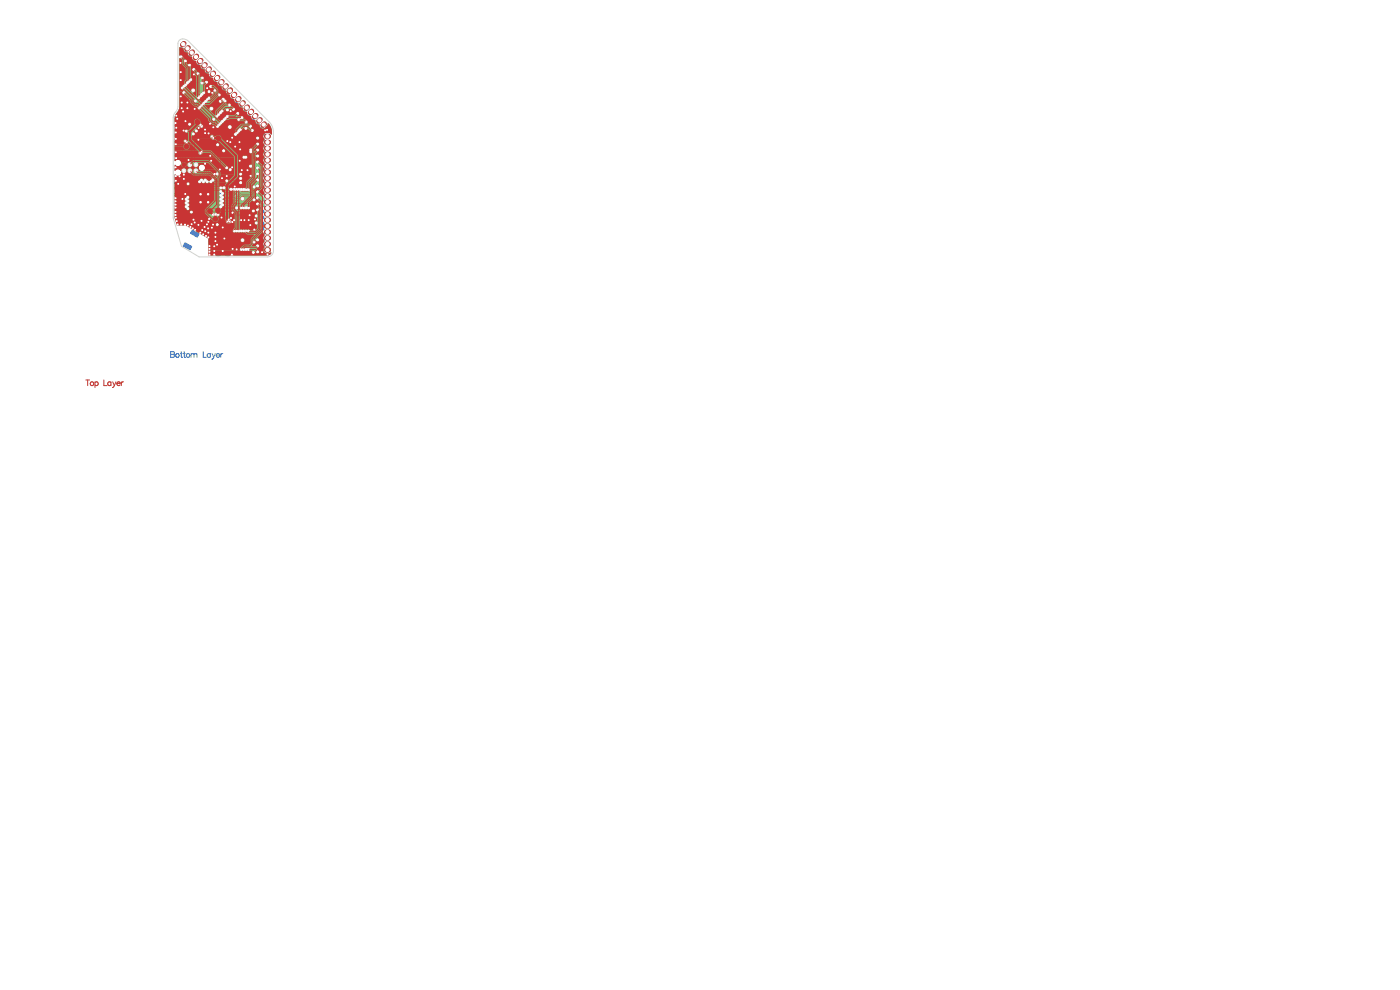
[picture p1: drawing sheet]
<svg xmlns="http://www.w3.org/2000/svg" width="297mm" height="210mm" viewBox="0 0 297 210" stroke-linecap="round" stroke-linejoin="round" font-family="sans-serif">
<g fill="#4d7fc4" stroke="#4d7fc4" stroke-width=".21">
<path d="M40.7 36.8h.4v.5h-.4z"/>
<path d="M39.8 36.8h.4v.5h-.4z"/>
<path d="M43.7 36.9h.4v.5h-.4z"/>
<path d="M44.6 36.9h.4v.5h-.4z"/>
<path d="M39.8 37.7h.4v.5h-.4z"/>
<path d="M40.7 37.7h.4v.5h-.4z"/>
<path d="M38.1 38.7h.5v.6h-.5z"/>
<path d="M39 38.7h.5v.6h-.5z"/>
<path d="M46.8 38.1h.6v.5h-.6z"/>
<path d="M46.8 39h.6v.5h-.6z"/>
<path d="M38.3 41.4h.6v.5h-.6z"/>
<path d="M38.3 40.5h.6v.5h-.6z"/>
<path d="M38.3 39.6h.4v.6h-.4z"/>
<path d="M39.2 39.6h.4v.6h-.4z"/>
<path d="M37.1 39.6h.9v.7h-.9z"/>
<path d="M37.1 40.9h.9v.7h-.9z"/>
<path d="M41.5 36.6h.6v1.1h-.6z"/>
<path d="M42.7 36.6h.6v1.1h-.6z"/>
<path d="M45.8 38.1h.5v.5h-.5z"/>
<path d="M45.8 37.2h.5v.5h-.5z"/>
<path d="M39.9 46.7h.6v.4h-.6z"/>
<path d="M39.9 45.8h.6v.4h-.6z"/>
<path d="M37.9 46.5h.7v.7h-.7z"/>
<path d="M37.9 45.2h.7v.7h-.7z"/>
<path d="M38.9 45.2h.7v.7h-.7z"/>
<path d="M38.9 46.5h.7v.7h-.7z"/>
<path d="M41.5 31.4l.4-.2 .6 .8-.3 .2-.7-.6z"/>
<path d="M40.9 32.1l.3-.2 .7 .7-.4 .3-.6-.6z"/>
<path d="M40.4 32.6h.2l.6 .6-.3 .4-.8-.7z"/>
<path d="M38.2 30.8l.3-.2 .7 .7-.4 .3-.6-.6z"/>
<path d="M39.7 29.3h.2l.6 .6-.2 .4-.8-.7z"/>
<path d="M44.1 28.7l.4 .3-.2 .2-.3-.3z"/>
<path d="M43.6 29.1l.2-.1 .3 .4-.2 .2z"/>
<path d="M43.3 29.5l.1-.1 .4 .4-.2 .1z"/>
<path d="M43 29.8l.4 .3-.1 .2-.4-.4z"/>
<path d="M42.6 30.2l.1-.1 .4 .4-.2 .1z"/>
<path d="M41.2 28.7l.4 .3-.1 .2-.4-.3z"/>
<path d="M41.5 28.4l.2-.1 .3 .4-.2 .1z"/>
<path d="M41.9 28l.4 .3-.1 .2-.4-.3z"/>
<path d="M42.2 27.7l.2-.1 .3 .4-.2 .1z"/>
<path d="M42.6 27.4l.1-.1 .4 .4-.2 .1z"/>
<path d="M41.7 29.4l1.6-1.6 .6 .6-1.6 1.6z"/>
<path d="M50.5 50.5h1.9v.9h-1.9z"/>
<path d="M50.5 41.7h1.9v.9h-1.9z"/>
<path d="M47.8 27.2l1.3-1.3 .7 .6-1.4 1.4-.6-.5z"/>
<path d="M45.1 22.1h.2l.5 .6-1.4 1.3-.5-.6z"/>
<path d="M40 19.4l1.3-1.2 .7 .6-1.3 1.4-.7-.6z"/>
<path d="M41.1 38.9h.1v.5h-.1z"/>
<path d="M41.5 38.9h.1v.5h-.1z"/>
<path d="M41.9 38.9h.1v.5h-.1z"/>
<path d="M42.3 38.9h.1v.5h-.1z"/>
<path d="M42.7 38.9h.1v.5h-.1z"/>
<path d="M43.1 38.9h.1v.5h-.1z"/>
<path d="M43.5 38.9h.1v.5h-.1z"/>
<path d="M43.9 38.9h.1v.5h-.1z"/>
<path d="M44.3 38.9h.1v.5h-.1z"/>
<path d="M44.7 38.9h.1v.5h-.1z"/>
<path d="M45.1 38.9h.1v.5h-.1z"/>
<path d="M45.5 38.9h.1v.5h-.1z"/>
<path d="M46 39.8h.5v.1h-.5z"/>
<path d="M46 40.2h.5v.1h-.5z"/>
<path d="M46 40.6h.5v.1h-.5z"/>
<path d="M46 41h.5v.1h-.5z"/>
<path d="M46 41.4h.5v.1h-.5z"/>
<path d="M46 41.8h.5v.1h-.5z"/>
<path d="M46 42.2h.5v.1h-.5z"/>
<path d="M46 42.6h.5v.1h-.5z"/>
<path d="M46 43h.5v.1h-.5z"/>
<path d="M46 43.4h.5v.1h-.5z"/>
<path d="M46 43.8h.5v.1h-.5z"/>
<path d="M46 44.2h.5v.1h-.5z"/>
<path d="M45.5 44.7h.1v.5h-.1z"/>
<path d="M45.1 44.7h.1v.5h-.1z"/>
<path d="M44.7 44.7h.1v.5h-.1z"/>
<path d="M44.3 44.7h.1v.5h-.1z"/>
<path d="M43.9 44.7h.1v.5h-.1z"/>
<path d="M43.5 44.7h.1v.5h-.1z"/>
<path d="M43.1 44.7h.1v.5h-.1z"/>
<path d="M42.7 44.7h.1v.5h-.1z"/>
<path d="M42.3 44.7h.1v.5h-.1z"/>
<path d="M41.9 44.7h.1v.5h-.1z"/>
<path d="M41.5 44.7h.1v.5h-.1z"/>
<path d="M41.1 44.7h.1v.5h-.1z"/>
<path d="M40.2 44.2h.5v.1h-.5z"/>
<path d="M40.2 43.8h.5v.1h-.5z"/>
<path d="M40.2 43.4h.5v.1h-.5z"/>
<path d="M40.2 43h.5v.1h-.5z"/>
<path d="M40.2 42.6h.5v.1h-.5z"/>
<path d="M40.2 42.2h.5v.1h-.5z"/>
<path d="M40.2 41.8h.5v.1h-.5z"/>
<path d="M40.2 41.4h.5v.1h-.5z"/>
<path d="M40.2 41h.5v.1h-.5z"/>
<path d="M40.2 40.6h.5v.1h-.5z"/>
<path d="M40.2 40.2h.5v.1h-.5z"/>
<path d="M40.2 39.8h.5v.1h-.5z"/>
<path d="M41.1 39.8h4.5v4.5h-4.5z"/>
<path d="M50.2 38.8h.2v.4h-.2z"/>
<path d="M49.7 38.8h.2v.4h-.2z"/>
<path d="M49.2 38.8h.2v.4h-.2z"/>
<path d="M48.7 38.8h.2v.4h-.2z"/>
<path d="M48.4 38.2h.5v.2l-.5 .1z"/>
<path d="M48.4 37.7h.5v.2l-.5 .1z"/>
<path d="M48.4 37.2h.5v.2l-.5 .1z"/>
<path d="M48.7 36.5h.2v.4h-.2z"/>
<path d="M49.2 36.5h.2v.4h-.2z"/>
<path d="M49.7 36.5h.2v.4h-.2z"/>
<path d="M50.2 36.5h.2v.4h-.2z"/>
<path d="M50.2 37.2h.5v.2l-.5 .1z"/>
<path d="M50.2 37.7h.5v.2l-.5 .1z"/>
<path d="M50.2 38.2h.5v.2l-.5 .1z"/>
<path d="M40 27l.3 .4-.4 .3-.3-.3z"/>
<path d="M40.3 28.1l.3-.4 .4 .3-.4 .4z"/>
<path d="M40.6 26.4l.4 .3-.4 .4-.3-.3z"/>
<path d="M41.3 27l.3 .4-.4 .3-.3-.3z"/>
<path d="M43.4 32l.4-.4 .3 .3-.3 .4z"/>
<path d="M42.8 31.3l.4-.4 .3 .3-.4 .4z"/>
<path d="M43.8 30.3l.3 .3-.3 .4-.4-.3z"/>
<path d="M44.1 31.3l.4-.4 .3 .3-.4 .4z"/>
<path d="M41.2 33.9l.3-.3 .4 .3-.4 .4z"/>
<path d="M41.8 33.2l.3-.3 .4 .4-.3 .3z"/>
<path d="M41.8 34.5l.3-.3 .4 .4-.3 .3z"/>
<path d="M42.4 33.9l.4-.3 .3 .3-.3 .4z"/>
<path d="M44.5 29.6l.4 .3-.4 .4-.4-.3z"/>
<path d="M45.2 30.2l.3 .3-.4 .4-.3-.3z"/>
<path d="M54.7 49.2l.3-.3 .4 .4-.3 .3z"/>
<path d="M55.6 48.2l.4 .4-.3 .3-.4-.4z"/>
<path d="M52.7 30.5h.7v1h-.7z"/>
<path d="M51.3 30.5h.7v1h-.7z"/>
<path d="M52 53.3h.4v.5h-.4z"/>
<path d="M52.9 53.3h.4v.5h-.4z"/>
<path d="M52 44.5h.4v.5h-.4z"/>
<path d="M52.9 44.5h.4v.5h-.4z"/>
<path d="M51.1 27.9l.4 .4-.3 .3-.4-.4z"/>
<path d="M51.4 27.6l.3-.3 .4 .4-.3 .3z"/>
<path d="M46.9 24.3l.3-.3 .4 .4-.3 .3z"/>
<path d="M47.5 23.7l.3-.3 .4 .4-.3 .3z"/>
<path d="M43 20.4l.3-.3 .4 .4-.3 .3z"/>
<path d="M43.6 19.8l.3-.3 .4 .4-.3 .3z"/>
<path d="M52.4 35h.4v.5h-.4z"/>
<path d="M51.5 35h.4v.5h-.4z"/>
<path d="M45.8 46h.6v.4h-.6z"/>
<path d="M45.8 46.9h.6v.4h-.6z"/>
<path d="M46.2 30.3l.3-.3 .4 .4-.3 .3z"/>
<path d="M47.2 29.3l.4 .4-.4 .3-.4-.4z"/>
<path d="M45.9 31.7l.4 .4-.3 .3-.4-.3z"/>
<path d="M46.2 31.4l.3-.3 .4 .4-.3 .3z"/>
<path d="M48.4 34.8l.4 .4-.3 .4-.4-.4z"/>
<path d="M48.8 34.5l.3-.3 .4 .4-.4 .3z"/>
<path d="M47.8 31.2l.4 .4-.3 .3-.4-.3z"/>
<path d="M48.4 30.6l.4 .4-.3 .3-.4-.4z"/>
<path d="M51.4 37.6h.4v.5h-.4z"/>
<path d="M52.3 37.6h.4v.5h-.4z"/>
<path d="M51.4 38.5h.4v.5h-.4z"/>
<path d="M52.3 38.5h.4v.5h-.4z"/>
<path d="M54.7 53l.3-.3 .4 .4-.3 .3z"/>
<path d="M55.3 52.4l.3-.4 .4 .4-.3 .3z"/>
<path d="M54.7 51.7l.3-.3 .4 .4-.3 .3z"/>
<path d="M55.3 51.1l.3-.3 .4 .4-.3 .3z"/>
<path d="M54.7 50.5l.3-.4 .4 .4-.3 .3z"/>
<path d="M55.6 49.5l.4 .4-.3 .3-.4-.4z"/>
<path d="M54.7 46.6l.3-.3 .4 .4-.3 .3z"/>
<path d="M55.3 46l.3-.3 .4 .4-.3 .3z"/>
<path d="M54.7 45.4l.3-.3 .4 .3-.3 .4z"/>
<path d="M55.6 44.4l.4 .4-.3 .3-.4-.4z"/>
<path d="M54.7 44.1l.3-.3 .4 .4-.3 .3z"/>
<path d="M55.3 43.5l.3-.3 .4 .3-.3 .4z"/>
<path d="M54.7 42.8l.3-.3 .4 .4-.3 .3z"/>
<path d="M55.3 42.2l.3-.3 .4 .4-.3 .3z"/>
<path d="M54.7 41.6l.3-.4 .4 .4-.3 .4z"/>
<path d="M55.3 40.9l.3-.3 .4 .4-.3 .3z"/>
<path d="M55 40l.4 .4-.3 .3-.4-.4z"/>
<path d="M55.3 39.7l.3-.4 .4 .4-.3 .3z"/>
<path d="M54.7 39l.3-.3 .4 .4-.3 .3z"/>
<path d="M55.3 38.4l.3-.3 .4 .4-.3 .3z"/>
<path d="M55 37.4l.4 .4-.3 .3-.4-.3z"/>
<path d="M55.3 37.1l.3-.3 .4 .4-.3 .3z"/>
<path d="M55 36.2l.4 .4-.3 .3-.4-.4z"/>
<path d="M55.3 35.8l.3-.3 .4 .4-.3 .3z"/>
<path d="M54.7 35.2l.3-.3 .4 .4-.3 .3z"/>
<path d="M55.3 34.6l.3-.3 .4 .4-.3 .3z"/>
<path d="M55 33.6l.4 .4-.3 .3-.4-.4z"/>
<path d="M55.3 33.3l.3-.3 .4 .4-.3 .3z"/>
<path d="M54.7 32.7l.3-.3 .4 .3-.3 .4z"/>
<path d="M55.3 32l.3-.3 .4 .4-.3 .3z"/>
<path d="M54.7 31.4l.3-.3 .4 .4-.3 .3z"/>
<path d="M55.3 30.8l.3-.3 .4 .3-.3 .4z"/>
<path d="M54.7 30.1l.3-.3 .4 .4-.3 .3z"/>
<path d="M55.3 29.5l.3-.3 .4 .4-.3 .3z"/>
<path d="M54.7 28.9l.3-.4 .4 .4-.3 .4z"/>
<path d="M55.3 28.2l.3-.3 .4 .4-.3 .3z"/>
<path d="M53.8 27.4h.5v.5h-.5z"/>
<path d="M54.7 27.4h.5v.5h-.5z"/>
<path d="M53.4 26.5h.5v.5h-.5z"/>
<path d="M54.3 26.5h.5v.5h-.5z"/>
<path d="M52.6 25.6h.4v.5h-.4z"/>
<path d="M53.5 25.6h.4v.5h-.4z"/>
<path d="M51.7 24.7h.4v.5h-.4z"/>
<path d="M52.6 24.7h.4v.5h-.4z"/>
<path d="M50.8 23.8h.4v.6h-.4z"/>
<path d="M51.7 23.8h.4v.6h-.4z"/>
<path d="M49.9 22.9h.4v.6h-.4z"/>
<path d="M50.8 22.9h.4v.6h-.4z"/>
<path d="M49 22h.4v.6h-.4z"/>
<path d="M49.9 22h.4v.6h-.4z"/>
<path d="M48.1 21.1h.4v.6h-.4z"/>
<path d="M49 21.1h.4v.6h-.4z"/>
<path d="M47.1 20.3h.6v.4h-.6z"/>
<path d="M47.1 19.4h.6v.4h-.6z"/>
<path d="M46.2 19.4h.6v.4h-.6z"/>
<path d="M46.2 18.5h.6v.4h-.6z"/>
<path d="M45.3 18.5h.6v.4h-.6z"/>
<path d="M45.3 17.6h.6v.4h-.6z"/>
<path d="M44.4 17.6h.6v.4h-.6z"/>
<path d="M44.4 16.7h.6v.4h-.6z"/>
<path d="M43.5 16.7h.6v.4h-.6z"/>
<path d="M43.5 15.8h.6v.4h-.6z"/>
<path d="M42.6 15.8h.6v.4h-.6z"/>
<path d="M42.6 14.9h.6v.4h-.6z"/>
<path d="M41.7 14.9h.6v.4h-.6z"/>
<path d="M41.7 14h.6v.4h-.6z"/>
<path d="M40.8 14h.6v.4h-.6z"/>
<path d="M40.8 13.1h.6v.4h-.6z"/>
<path d="M39.9 13.1h.6v.4h-.6z"/>
<path d="M39.9 12.2h.6v.4h-.6z"/>
<path d="M39 12.2h.6v.4h-.6z"/>
<path d="M39 11.3h.6v.4h-.6z"/>
<path d="M38.1 11.3h.6v.4h-.6z"/>
<path d="M38.1 10.4h.6v.4h-.6z"/>
<path d="M52.8 33.7h.5v.9h-.5z"/>
<path d="M51.5 33.7h.5v.9h-.5z"/>
<path d="M52.1 31.9h.6v.9h-.6z"/>
<path d="M47.8 33.7l.4-.4 .6 .7-.4 .3z"/>
<path d="M47.2 34.3l.7 .5-.4 .4-.6-.5z"/>
<path d="M46.1 32.9l.4-.4 .6 .7-.5 .3z"/>
<path d="M48 32.4l.4-.4 .6 .6-.4 .4z"/>
<path d="M48.9 31.4l.4-.3 .6 .6-.4 .4z"/>
<path d="M49.7 33.2l.4-.4 .6 .7-.4 .3z"/>
<path d="M43.4 46.8l.4 .3-.3 .4-.4-.4z"/>
<path d="M42.8 47.4l.4 .4-.3 .3-.4-.3z"/>
<path d="M37.9 25.8l.6-.4 1.1 1.1 .1 .3-.4 .4-.3 .1-1.1-1.1z"/>
<path d="M39.6 24.1h.4l1.1 1.1-.1 .3-.4 .4-.3-.1-1.1-1.1z"/>
<path d="M45.9 52.3h.7l.2 .1v1.6l-.2 .2-.6 .1-.2-.2z"/>
<path d="M47.9 52.3h.7l.2 .1v1.6l-.2 .2-.6 .1-.2-.2z"/>
<path d="M40.8 24.2l.6-.5 .4 .4-.6 .6z"/>
<path d="M42.3 24.7l.5 .4-.6 .6-.4-.5z"/>
<path d="M47.9 45.2h.8v.8h-.8z"/>
<path d="M47.9 47.5h.8v.8h-.8z"/>
<path d="M47.9 51h.8v.8h-.8z"/>
<path d="M47.9 48.7h.8v.8h-.8z"/>
<path d="M44.1 26.4l.5 .5-.6 .6-.5-.5z"/>
<path d="M42.5 26l.6-.6 .5 .5-.6 .6z"/>
<path d="M49.4 45.6h1.3v.7h-1.3z"/>
<path d="M49.4 47.5h1.3v.8h-1.3z"/>
<path d="M51.2 45.6h1.3v.7h-1.3z"/>
<path d="M51.2 47.5h1.3v.8h-1.3z"/>
<path d="M38 29.2l.6 .6-.4 .5-.7-.6z"/>
<path d="M38.5 28.7l.5-.5 .6 .7-.5 .5z"/>
<path d="M44.6 48.7h.7v1.3h-.7z"/>
<path d="M46.4 48.7h.9v1.3h-.9z"/>
<path d="M44.6 50.5h.7v1.3h-.7z"/>
<path d="M46.4 50.5h.9v1.3h-.9z"/>
<path d="M43.5 33.8l.6-.6 .5 .5-.6 .6z"/>
<path d="M42.5 32.9l.6-.7 .5 .5-.6 .6z"/>
<path d="M44.3 27.8l.6-.7 .5 .5-.7 .7z"/>
<path d="M45.9 28.1l.5 .5-.7 .7-.5-.5z"/>
<path d="M53.7 49h.5v.5h-.5z"/>
<path d="M53.7 49.9h.5v.5h-.5z"/>
<path d="M53.7 40.2h.5v.5h-.5z"/>
<path d="M53.7 41.1h.5v.5h-.5z"/>
<path d="M49 24l.4-.4 .3 .3-.4 .4z"/>
<path d="M50 24.3l.3 .3-.4 .4-.3-.3z"/>
<path d="M45.1 20.1l.4-.4 .3 .3-.4 .4z"/>
<path d="M46.1 20.4l.3 .3-.4 .4-.3-.3z"/>
<path d="M41.6 15.8l.3 .3-.4 .4-.3-.3z"/>
<path d="M41.8 16.9l.4-.4 .3 .3-.4 .4z"/>
<path d="M51.2 53.3h.5v.5h-.5z"/>
<path d="M50.3 53.3h.5v.5h-.5z"/>
<path d="M51.2 44.5h.5v.5h-.5z"/>
<path d="M50.3 44.5h.5v.5h-.5z"/>
<path d="M50.2 28.8l.4-.4 .3 .4-.3 .3z"/>
<path d="M49.6 29.4l.3-.3 .4 .4-.3 .3z"/>
<path d="M46.7 24.5l.3 .4-.3 .3-.4-.3z"/>
<path d="M46 25.2l.4 .4-.3 .3-.4-.4z"/>
<path d="M42.8 20.6l.3 .4-.3 .3-.4-.3z"/>
<path d="M41.8 21.6l.3-.3 .4 .4-.3 .3z"/>
<path d="M54.7 47.9l.3-.3 .4 .4-.3 .3z"/>
<path d="M55.6 47l.4 .4-.3 .3-.4-.4z"/>
<path d="M41.4 47.7l.4 .2-.3 .5-.4-.2z"/>
<path d="M42.2 48.1l.4 .2-.3 .5-.4-.2z"/>
<path d="M42.6 45.9h.5v.5h-.5z"/>
<path d="M43.5 45.9h.5v.5h-.5z"/>
<path d="M41.7 46.9h.6v.5h-.6z"/>
<path d="M41.7 46h.6v.5h-.6z"/>
<path d="M37.5 44.3h.5v.5h-.5z"/>
<path d="M38.4 44.3h.5v.5h-.5z"/>
<path d="M38.3 42.5h.6v.5h-.6z"/>
<path d="M38.3 43.4h.6v.5h-.6z"/>
<path d="M44.9 46.9h.6v.4h-.6z"/>
<path d="M44.9 46h.6v.4h-.6z"/>
<path d="M47.2 30.6l.4 .4-.4 .3-.4-.4z"/>
<path d="M47.5 30.3l.3-.3 .4 .4-.3 .3z"/>
<path d="M52.3 36.7h.4v.5h-.4z"/>
<path d="M51.4 36.7h.4v.5h-.4z"/>
<path d="M39.2 51.5l1.4 .8-.3 .7-1.4-.8z"/>
<path d="M40.8 48.8l1.4 .8-.3 .7-1.4-.8z"/>
<circle cx="39.6" cy="30.2" r=".2"/>
<circle cx="42.5" cy="32.5" r=".2"/>
<circle cx="45.2" cy="29.3" r=".2"/>
<circle cx="42.5" cy="26.5" r=".2"/>
<circle cx="48.5" cy="46.8" r=".25"/>
<circle cx="40" cy="27.4" r=".08"/>
<circle cx="40" cy="37.1" r=".07"/>
<circle cx="45.2" cy="29.3" r=".12"/>
<circle cx="42.5" cy="26.5" r=".12"/>
</g>
<g fill="none" stroke="#4d7fc4" stroke-width=".25">
<path d="M38.9 9.4l-.4 .6-.1 .6M39 19l.4 .4M39.4 18.6l.4 .4M39.7 18.3l.4 .4M39.8 10.3l-.4 .6-.1 .6M40.1 17.9l.4 .4M40.4 17.6l.4 .4M40.7 11.2l-.4 .6-.1 .6M40.8 17.2l.4 .4M41.6 12.1l-.4 .6-.1 .6M41.8 19.7l.4 .4M42.2 19.3l.4 .4"/>
<path d="M42.2 17.6l-.4 .4M42.5 13l-.4 .6-.1 .6M42.5 19l.4 .4M42.6 17.9l-.4 .4M43.4 13.9l-.4 .6-.1 .6M44.3 14.8l-.4 .6-.1 .6M45.2 15.7l-.4 .6-.1 .6M46.1 16.6l-.4 .6-.1 .6M47 17.5l-.4 .6-.1 .6M47.9 18.4l-.4 .6-.1 .6M39.8 20l-.4 .4M40.1 20.4l-.4 .4"/>
<path d="M40.8 20.7l.4 .4M41.1 20.4l.4 .4M41.5 20l.4 .4M42.8 26.8v.7M42.9 22.9l.4 .3M43 25.9l-.5 .6M43.2 22.5l.4 .4M43.6 22.1l.4 .4M43.6 23.9l-.4 .4M43.9 21.8l.4 .4M44 24.3l-.4 .4M44.2 28.9l.1 .1"/>
<path d="M44.3 29h.7M44.3 21.4l.4 .4M44.7 21.1l.3 .4M44.7 24.6l.3 .4M45 24.3l.4 .4M45.4 23.9l.4 .4M45.7 23.6l.4 .4M45.8 28.7l-.6 .6M46.1 23.2l.4 .4M46.1 21.4l-.4 .4M46.4 22.9l.4 .3M46.5 21.8l-.4 .4"/>
<path d="M46.8 26.8l.4 .3M47.1 26.4l.4 .4M47.5 26l.4 .4M47.5 27.8l-.4 .4M47.9 25.7l.3 .4M47.9 28.2l-.4 .4M48.2 25.3l.4 .4M48.6 25l.3 .4M48.6 28.5l.3 .4M48.9 28.2l.4 .4M49.3 27.8l.4 .4M49.6 27.5l.4 .4"/>
<path d="M49.6 20.1l-.3 .7-.1 .6M50 27.1l.4 .4M50 25.3l-.4 .4M50.3 26.8l.4 .3M50.4 25.7l-.4 .4M50.5 21l-.3 .7-.1 .6M51.4 21.9l-.3 .7-.1 .6M52.3 22.8l-.3 .7-.1 .6M53.2 23.7l-.3 .7-.1 .6M54.1 24.6l-.3 .7-.1 .6M55 25.5l-.3 .7-.1 .6M55.7 38.4l.5 .5 .5 .2"/>
<path d="M55.7 37.2l.5 .4 .5 .2M55.7 34.6l.5 .5 .5 .2M55.7 32.1l.5 .4 .5 .2M55.7 30.8l.5 .5 .5 .1M55.7 28.3l.5 .4 .5 .2M55.7 29.5l.5 .5 .5 .2M55.7 39.7l.5 .5 .5 .1M55.7 35.9l.5 .4 .5 .2M55.7 33.3l.5 .5 .5 .2M55.9 26.4l-.1 .5-.8 .8M49.4 51.2h.6M49.4 50.7h.6"/>
<path d="M49.4 42.4h.6M49.4 41.9h.6M50.2 40.6v.6M50.2 43.1v.6M50.2 49.4v.6M50.2 51.9v.6M50.7 40.6v.6M50.7 43.1v.6M50.7 49.4v.6M50.7 51.9v.6M51.2 40.6v.6M51.2 43.1v.6"/>
<path d="M51.2 49.4v.6M51.2 51.9v.6M51.7 40.6v.6M51.7 43.1v.6M51.7 49.4v.6M51.7 51.9v.6M52.2 40.6v.6M52.2 43.1v.6M52.2 49.4v.6M52.2 51.9v.6M52.7 40.6v.6M52.7 43.1v.6"/>
<path d="M52.7 49.4v.6M52.7 51.9v.6M52.9 51.2h.6M52.9 50.7h.6M52.9 42.4h.6M52.9 41.9h.6M55.7 47.3l.5 .5 .5 .2-.5 .1-.5 .5M55.7 41l.5 .4 .5 .2M55.7 42.2l.5 .5 .5 .2M55.7 43.5l.5 .5 .5 .1M55.7 44.8l.5 .4 .5 .2M55.7 46l.5 .5 .5 .2"/>
<path d="M56.7 49.2l-.5 .2-.5 .5M56.7 50.5l-.5 .2-.5 .4M56.7 51.8l-.5 .1-.5 .5"/>
</g>
<g fill="none" stroke="#4d7fc4" stroke-width="1.1">
<path d="M39 9.2l-.3 .3M39.9 10.1l-.3 .3M40.8 11l-.3 .3M41.7 11.9l-.3 .3M42.6 12.8l-.3 .3M43.5 13.7l-.3 .3M44.4 14.6l-.3 .3M45.3 15.5l-.3 .3M46.2 16.4l-.3 .3M47.1 17.3l-.3 .3M48 18.2l-.3 .3M48.9 19.1l-.3 .3"/>
<path d="M49.8 20l-.3 .3M50.7 20.9l-.3 .3M51.6 21.8l-.3 .3M52.5 22.7l-.3 .3M53.4 23.6l-.3 .3M54.3 24.5l-.3 .3M55.2 25.4l-.3 .3M56.1 26.3l-.3 .3M56.5 39.1h.5M56.5 37.8h.5M56.5 36.5h.5M56.5 35.3h.5"/>
<path d="M56.5 34h.5M56.5 32.7h.5M56.5 31.4h.5M56.5 30.2h.5M56.5 28.9h.5M56.5 53h.5M56.5 51.8h.5M56.5 50.5h.5M56.5 49.2h.5M56.5 48h.5M56.5 46.7h.5M56.5 45.4h.5"/>
<path d="M56.5 44.1h.5M56.5 42.9h.5M56.5 41.6h.5M56.5 40.3h.5"/>
</g>
<g fill="#ececec" stroke="#ececec" stroke-width=".21">
<circle cx="37.7" cy="47.6" r=".2"/>
<circle cx="37.5" cy="46.9" r=".2"/>
<circle cx="37.3" cy="46.2" r=".2"/>
<circle cx="37.2" cy="45.6" r=".2"/>
<circle cx="37.2" cy="44.9" r=".2"/>
<circle cx="37.2" cy="44.1" r=".2"/>
<circle cx="37.2" cy="43.4" r=".2"/>
<circle cx="37.2" cy="42.7" r=".2"/>
<circle cx="37.2" cy="42.1" r=".2"/>
<circle cx="37.8" cy="39" r=".2"/>
<circle cx="37.3" cy="38.4" r=".2"/>
<circle cx="37.3" cy="37.4" r=".2"/>
<circle cx="37.2" cy="35.5" r=".2"/>
<circle cx="37.4" cy="33.5" r=".2"/>
<circle cx="37.3" cy="32.3" r=".2"/>
<circle cx="37.3" cy="30.6" r=".2"/>
<circle cx="37.3" cy="29.4" r=".2"/>
<circle cx="37.3" cy="28.1" r=".2"/>
<circle cx="37.4" cy="27.1" r=".2"/>
<circle cx="37.2" cy="26.1" r=".2"/>
<circle cx="37.6" cy="25.2" r=".2"/>
<circle cx="37.4" cy="24.5" r=".2"/>
<circle cx="38.8" cy="23.7" r=".2"/>
<circle cx="38.5" cy="23" r=".2"/>
<circle cx="39.8" cy="23" r=".2"/>
<circle cx="41.3" cy="23.1" r=".2"/>
<circle cx="42.2" cy="22.9" r=".2"/>
<circle cx="42.6" cy="22.6" r=".2"/>
<circle cx="42.9" cy="22.2" r=".2"/>
<circle cx="42.8" cy="26.8" r=".2"/>
<circle cx="42.5" cy="26.5" r=".2"/>
<circle cx="42.1" cy="27.1" r=".2"/>
<circle cx="41.6" cy="27.8" r=".2"/>
<circle cx="41" cy="28.4" r=".2"/>
<circle cx="39.5" cy="27.8" r=".2"/>
<circle cx="38.9" cy="27.7" r=".2"/>
<circle cx="39.4" cy="25.7" r=".2"/>
<circle cx="40.2" cy="26.4" r=".2"/>
<circle cx="43.5" cy="27.5" r=".2"/>
<circle cx="43.5" cy="28.2" r=".2"/>
<circle cx="44.2" cy="28.3" r=".2"/>
<circle cx="45" cy="29" r=".2"/>
<circle cx="45.2" cy="29.3" r=".2"/>
<circle cx="45.2" cy="27" r=".2"/>
<circle cx="46.1" cy="26.8" r=".2"/>
<circle cx="46.5" cy="26.5" r=".2"/>
<circle cx="46.8" cy="26.1" r=".2"/>
<circle cx="47.2" cy="25.7" r=".2"/>
<circle cx="47.6" cy="25.4" r=".2"/>
<circle cx="47.9" cy="25" r=".2"/>
<circle cx="48.3" cy="24.7" r=".2"/>
<circle cx="48.2" cy="23.3" r=".2"/>
<circle cx="48.9" cy="23.6" r=".2"/>
<circle cx="49.5" cy="23.2" r=".2"/>
<circle cx="50.4" cy="24.1" r=".2"/>
<circle cx="50.7" cy="25.4" r=".2"/>
<circle cx="51.3" cy="25" r=".2"/>
<circle cx="52.2" cy="25.9" r=".2"/>
<circle cx="52.1" cy="27.2" r=".2"/>
<circle cx="51" cy="27.4" r=".2"/>
<circle cx="50.7" cy="27.8" r=".2"/>
<circle cx="50.3" cy="28.2" r=".2"/>
<circle cx="50" cy="28.5" r=".2"/>
<circle cx="49.2" cy="29.2" r=".2"/>
<circle cx="48.8" cy="30.1" r=".2"/>
<circle cx="48.2" cy="29.9" r=".2"/>
<circle cx="50.8" cy="30.1" r=".2"/>
<circle cx="50.9" cy="31.7" r=".2"/>
<circle cx="49.9" cy="31.1" r=".2"/>
<circle cx="47.4" cy="32" r=".2"/>
<circle cx="46.2" cy="30.7" r=".2"/>
<circle cx="44.6" cy="33.1" r=".2"/>
<circle cx="44.8" cy="34.1" r=".2"/>
<circle cx="43.5" cy="34.8" r=".2"/>
<circle cx="41.5" cy="34.9" r=".4"/>
<circle cx="41.5" cy="36.2" r=".4"/>
<circle cx="40.3" cy="36.2" r=".4"/>
<circle cx="40.3" cy="34.9" r=".4"/>
<circle cx="40" cy="33.9" r=".2"/>
<circle cx="39" cy="36.2" r=".4"/>
<circle cx="39" cy="37.1" r=".2"/>
<circle cx="39" cy="37.9" r=".2"/>
<circle cx="38.1" cy="37.4" r=".2"/>
<circle cx="39.9" cy="39" r=".2"/>
<circle cx="39.3" cy="41.1" r=".2"/>
<circle cx="39.8" cy="41.8" r=".2"/>
<circle cx="39.5" cy="42.2" r=".2"/>
<circle cx="39.8" cy="42.7" r=".2"/>
<circle cx="39.5" cy="43.1" r=".2"/>
<circle cx="39.8" cy="43.5" r=".2"/>
<circle cx="39.5" cy="43.8" r=".2"/>
<circle cx="39.8" cy="44.2" r=".2"/>
<circle cx="40.6" cy="45" r=".2"/>
<circle cx="41.1" cy="46.6" r=".2"/>
<circle cx="41.3" cy="47.2" r=".2"/>
<circle cx="40.7" cy="47.5" r=".2"/>
<circle cx="40.4" cy="48.2" r=".2"/>
<circle cx="40.9" cy="48.5" r=".2"/>
<circle cx="41.4" cy="48.8" r=".2"/>
<circle cx="42.9" cy="48.8" r=".2"/>
<circle cx="43.5" cy="49.1" r=".2"/>
<circle cx="44.2" cy="49.4" r=".2"/>
<circle cx="44.1" cy="48.5" r=".2"/>
<circle cx="44.9" cy="48.3" r=".2"/>
<circle cx="45.2" cy="47.7" r=".2"/>
<circle cx="46.1" cy="47.6" r=".2"/>
<circle cx="47.2" cy="48.2" r=".2"/>
<circle cx="48.3" cy="47" r=".2"/>
<circle cx="48.7" cy="47" r=".2"/>
<circle cx="48.5" cy="46.7" r=".2"/>
<circle cx="49" cy="46.2" r=".2"/>
<circle cx="49.6" cy="46.7" r=".2"/>
<circle cx="49.3" cy="47.1" r=".2"/>
<circle cx="49.3" cy="45.2" r=".2"/>
<circle cx="50.2" cy="44.1" r=".2"/>
<circle cx="51.2" cy="44.1" r=".2"/>
<circle cx="51.7" cy="44.1" r=".2"/>
<circle cx="52.2" cy="44.1" r=".2"/>
<circle cx="52.7" cy="44.1" r=".2"/>
<circle cx="53.8" cy="44.8" r=".2"/>
<circle cx="54.7" cy="44.5" r=".2"/>
<circle cx="54.7" cy="43.3" r=".2"/>
<circle cx="54.7" cy="42" r=".2"/>
<circle cx="53.9" cy="42.4" r=".2"/>
<circle cx="54.7" cy="40.7" r=".2"/>
<circle cx="54.7" cy="39.5" r=".2"/>
<circle cx="53.9" cy="39.7" r=".2"/>
<circle cx="52.7" cy="40.2" r=".2"/>
<circle cx="52.2" cy="40.2" r=".2"/>
<circle cx="51.7" cy="40.2" r=".2"/>
<circle cx="51.2" cy="40.2" r=".2"/>
<circle cx="50.7" cy="40.2" r=".2"/>
<circle cx="50.2" cy="40.2" r=".2"/>
<circle cx="49.7" cy="40.2" r=".2"/>
<circle cx="49.8" cy="39.5" r=".2"/>
<circle cx="49" cy="40.1" r=".2"/>
<circle cx="47.5" cy="39.8" r=".2"/>
<circle cx="46.8" cy="39.8" r=".2"/>
<circle cx="46.8" cy="40.7" r=".2"/>
<circle cx="47.2" cy="41.1" r=".2"/>
<circle cx="46.8" cy="41.5" r=".2"/>
<circle cx="47.2" cy="41.8" r=".2"/>
<circle cx="46.8" cy="42.2" r=".2"/>
<circle cx="47.2" cy="42.7" r=".2"/>
<circle cx="46.8" cy="43.1" r=".2"/>
<circle cx="47.2" cy="43.5" r=".2"/>
<circle cx="46.8" cy="43.8" r=".2"/>
<circle cx="46.2" cy="45.5" r=".2"/>
<circle cx="45.7" cy="45.5" r=".2"/>
<circle cx="45.2" cy="45.5" r=".2"/>
<circle cx="44.3" cy="46.5" r=".2"/>
<circle cx="44.2" cy="47.1" r=".2"/>
<circle cx="43.9" cy="47.6" r=".2"/>
<circle cx="43.4" cy="48.2" r=".2"/>
<circle cx="42.1" cy="47.7" r=".2"/>
<circle cx="42.8" cy="46.8" r=".2"/>
<circle cx="42.5" cy="49.4" r=".2"/>
<circle cx="43.1" cy="49.7" r=".2"/>
<circle cx="43.7" cy="50.1" r=".2"/>
<circle cx="44.2" cy="50.4" r=".2"/>
<circle cx="45.7" cy="50.2" r=".2"/>
<circle cx="45.7" cy="51.2" r=".2"/>
<circle cx="46.1" cy="51.9" r=".2"/>
<circle cx="45.5" cy="52.2" r=".2"/>
<circle cx="45.5" cy="53.2" r=".2"/>
<circle cx="45.5" cy="54" r=".2"/>
<circle cx="44.5" cy="54" r=".2"/>
<circle cx="44.5" cy="53.4" r=".2"/>
<circle cx="44.4" cy="52.8" r=".2"/>
<circle cx="44.5" cy="52.2" r=".2"/>
<circle cx="47.2" cy="53.2" r=".2"/>
<circle cx="49.3" cy="52.8" r=".2"/>
<circle cx="50.2" cy="52.9" r=".2"/>
<circle cx="51.2" cy="52.9" r=".2"/>
<circle cx="51.7" cy="52.9" r=".2"/>
<circle cx="52.2" cy="52.9" r=".2"/>
<circle cx="52.7" cy="52.9" r=".2"/>
<circle cx="53.7" cy="53.6" r=".2"/>
<circle cx="54.7" cy="53.4" r=".2"/>
<circle cx="55.6" cy="53.5" r=".2"/>
<circle cx="56.8" cy="53.9" r=".2"/>
<circle cx="54.7" cy="52.2" r=".2"/>
<circle cx="54.7" cy="50.9" r=".2"/>
<circle cx="53.9" cy="51.4" r=".2"/>
<circle cx="53.9" cy="48.7" r=".2"/>
<circle cx="52.7" cy="49" r=".2"/>
<circle cx="52.2" cy="49" r=".2"/>
<circle cx="51.7" cy="49" r=".2"/>
<circle cx="51.2" cy="49" r=".2"/>
<circle cx="50.7" cy="49" r=".2"/>
<circle cx="50.2" cy="49" r=".2"/>
<circle cx="49.7" cy="49" r=".2"/>
<circle cx="47.6" cy="50.6" r=".2"/>
<circle cx="45.7" cy="49.4" r=".2"/>
<circle cx="47" cy="46.2" r=".2"/>
<circle cx="51.2" cy="46.7" r=".2"/>
<circle cx="51.8" cy="46.7" r=".2"/>
<circle cx="52.8" cy="46.7" r=".2"/>
<circle cx="52.9" cy="45.7" r=".2"/>
<circle cx="54.3" cy="45.8" r=".2"/>
<circle cx="54.1" cy="46.5" r=".2"/>
<circle cx="54.3" cy="47.3" r=".2"/>
<circle cx="53.1" cy="47.8" r=".2"/>
<circle cx="49.2" cy="54" r=".2"/>
<circle cx="39.8" cy="47.8" r=".2"/>
<circle cx="39.2" cy="47.7" r=".2"/>
<circle cx="38.5" cy="47.6" r=".2"/>
<circle cx="38.7" cy="42.2" r=".2"/>
<circle cx="42.4" cy="38.5" r=".2"/>
<circle cx="42.8" cy="38.2" r=".2"/>
<circle cx="43.1" cy="38.5" r=".2"/>
<circle cx="43.5" cy="38.2" r=".2"/>
<circle cx="43.9" cy="38.5" r=".2"/>
<circle cx="44.8" cy="38.5" r=".2"/>
<circle cx="45.2" cy="38.2" r=".2"/>
<circle cx="45.5" cy="36.9" r=".2"/>
<circle cx="46" cy="36.9" r=".2"/>
<circle cx="46.6" cy="35.9" r=".2"/>
<circle cx="48.1" cy="35.6" r=".2"/>
<circle cx="48.8" cy="36" r=".2"/>
<circle cx="49.2" cy="35.5" r=".2"/>
<circle cx="51.3" cy="36.1" r=".2"/>
<circle cx="51.1" cy="36.9" r=".2"/>
<circle cx="51.1" cy="37.8" r=".2"/>
<circle cx="51.1" cy="38.7" r=".2"/>
<circle cx="48.1" cy="38.4" r=".2"/>
<circle cx="48.1" cy="37.4" r=".2"/>
<circle cx="47.1" cy="37.8" r=".2"/>
<circle cx="53.2" cy="37.3" r=".2"/>
<circle cx="52.5" cy="36.1" r=".2"/>
<circle cx="53.2" cy="35.2" r=".2"/>
<circle cx="54.7" cy="35.6" r=".2"/>
<circle cx="54.7" cy="36.9" r=".2"/>
<circle cx="54.7" cy="38.2" r=".2"/>
<circle cx="54.7" cy="34.4" r=".2"/>
<circle cx="54.7" cy="33.1" r=".2"/>
<circle cx="54.7" cy="31.8" r=".2"/>
<circle cx="54.7" cy="30.6" r=".2"/>
<circle cx="54.7" cy="29.3" r=".2"/>
<circle cx="53.5" cy="27.7" r=".2"/>
<circle cx="53.1" cy="26.8" r=".2"/>
<circle cx="56.2" cy="27.7" r=".2"/>
<circle cx="56.6" cy="27.5" r=".2"/>
<circle cx="53.2" cy="31.8" r=".2"/>
<circle cx="53.2" cy="32.2" r=".2"/>
<circle cx="52.2" cy="33.3" r=".2"/>
<circle cx="51.8" cy="33.3" r=".2"/>
<circle cx="50.8" cy="34.1" r=".2"/>
<circle cx="42.5" cy="32.5" r=".2"/>
<circle cx="42.8" cy="32.2" r=".2"/>
<circle cx="42.1" cy="29.7" r=".2"/>
<circle cx="39.6" cy="30.2" r=".2"/>
<circle cx="39.3" cy="29.9" r=".2"/>
<circle cx="44.5" cy="26.2" r=".2"/>
<circle cx="45.3" cy="25.3" r=".2"/>
<circle cx="46.1" cy="24.6" r=".2"/>
<circle cx="46.4" cy="24.3" r=".2"/>
<circle cx="46.8" cy="23.9" r=".2"/>
<circle cx="47.1" cy="23.5" r=".2"/>
<circle cx="48.6" cy="22.3" r=".2"/>
<circle cx="47.8" cy="21.4" r=".2"/>
<circle cx="47.3" cy="21.1" r=".2"/>
<circle cx="46.8" cy="21.5" r=".2"/>
<circle cx="46.5" cy="20.1" r=".2"/>
<circle cx="45.6" cy="19.2" r=".2"/>
<circle cx="45" cy="19.7" r=".2"/>
<circle cx="44.3" cy="19.4" r=".2"/>
<circle cx="43.9" cy="18.7" r=".2"/>
<circle cx="44.7" cy="18.3" r=".2"/>
<circle cx="43.8" cy="17.4" r=".2"/>
<circle cx="42.9" cy="17.6" r=".2"/>
<circle cx="42.9" cy="16.5" r=".2"/>
<circle cx="42" cy="15.6" r=".2"/>
<circle cx="41.1" cy="15.8" r=".2"/>
<circle cx="41.1" cy="14.8" r=".2"/>
<circle cx="40.2" cy="13.9" r=".2"/>
<circle cx="39.3" cy="13" r=".2"/>
<circle cx="38.3" cy="13.4" r=".2"/>
<circle cx="38.4" cy="12.1" r=".2"/>
<circle cx="38.4" cy="15.3" r=".2"/>
<circle cx="38.4" cy="17" r=".2"/>
<circle cx="39.4" cy="17.9" r=".2"/>
<circle cx="39.7" cy="17.6" r=".2"/>
<circle cx="40.1" cy="17.2" r=".2"/>
<circle cx="40.5" cy="16.9" r=".2"/>
<circle cx="39" cy="18.3" r=".2"/>
<circle cx="38.7" cy="18.7" r=".2"/>
<circle cx="39" cy="19.7" r=".2"/>
<circle cx="38.4" cy="20.4" r=".2"/>
<circle cx="38.5" cy="21.7" r=".2"/>
<circle cx="39.8" cy="21.7" r=".2"/>
<circle cx="41.4" cy="21.4" r=".2"/>
<circle cx="42.2" cy="20.7" r=".2"/>
<circle cx="42.5" cy="20.4" r=".2"/>
<circle cx="42.9" cy="20" r=".2"/>
<circle cx="43.2" cy="19.6" r=".2"/>
<circle cx="43.3" cy="21.8" r=".2"/>
<circle cx="43.6" cy="21.5" r=".2"/>
<circle cx="44" cy="21.1" r=".2"/>
<circle cx="44.4" cy="20.8" r=".2"/>
<circle cx="42.6" cy="42.9" r=".3"/>
<circle cx="44.2" cy="42.9" r=".3"/>
<circle cx="44.2" cy="41.2" r=".3"/>
<circle cx="42.6" cy="41.2" r=".3"/>
<circle cx="51.5" cy="42.2" r=".3"/>
<circle cx="51.5" cy="50.9" r=".3"/>
<circle cx="48.8" cy="26.9" r=".3"/>
<circle cx="44.9" cy="23.1" r=".3"/>
<circle cx="41" cy="19.2" r=".3"/>
</g>
<path d="M37.6 39.9h.9M40 29.7l-.4 .5-.3-.3M42.5 26.5l.3 .3M42.8 32.2l-.3 .3M44 26.9l.8 .8M45 29l.2 .3M51.7 31v.6l.7 .7M52.2 33.3h-.4v.8M53.1 31l.1 1.2M45.4 53.3h1.9M46 52l.3 .3v1" fill="none" stroke="#4d7fc4" stroke-width=".4"/>
<path d="M39.1 28.8l.9 .9M42 31.7l.9 .9M48.3 47h.4M48.3 47v.9M48.5 46.6l-.2 .4" fill="none" stroke="#4d7fc4" stroke-width=".5"/>
<g fill="none" stroke="#4d7fc4" stroke-width=".21">
<path d="M38.4 11.5v.6M38.7 18.7l.5 .5M39 19.7v.5l.4 .2 .1-.2M39 18.3l.5 .5M39.3 12.4v.6M39.4 17.9l.5 .5M39.7 17.6l.5 .5M40.1 17.2l.5 .5M40.2 13.3v.6M40.5 16.9l.4 .5M41.1 14.2v.6M41.1 15.8l.4 .4"/>
<path d="M42 15.1v.5M42 19.9h.1M42 19.9l.5 .5M42.2 16.8v.8l-1.3 1.2M42.4 19.5l.9 1-.5 .5M42.4 18.1h.1M42.7 19.2l.5 .4M42.9 17.6l-.5 .5M42.9 16v.5M43.8 16.9v.5M44.3 19.4l-.3 .4M44.7 17.8v.5"/>
<path d="M45 19.7l.4 .4M45.6 18.7v.5M46.5 19.6v.5M37.8 39h.5M39 37.9h1M39 37h1M39.3 39h.6l.3 .3v.4l.3 .2M39.4 39.9l.3 .4h.8M39.9 20.6l.3-.2 .5 .3 1 .9h.5M39.9 20.6h.1M40 27.4l-.5 .4M40.2 26.4l.4 .4"/>
<path d="M40.6 28l.4 .4M40.7 33.1l1.4 1.5M40.9 37.9l.3 .3v1M40.9 37h.8M40.9 20.9h.1M41 28.4h.6l.1 .2M41 28.4l.4 .5M41.2 27.4l.9 .8M41.3 20.6l.3 .3v.3l-.2 .2M41.3 32.4l.8 .9M41.7 20.2l.5 .5M41.8 37.2v.7l-.2 .3v1"/>
<path d="M42.2 22.9v.6l.8 .8 .4-.2M42.3 38.6v.6M42.6 22.6l.5 .4M42.7 38.2v1M42.8 30.4l.4 .3v.6h1.2M42.8 28.9l2.3 2.3M42.9 32.7l-.1 1.2M42.9 22.2l.5 .5M43.2 38.6v.6M43.2 30l.6 .6M43.3 21.8l.5 .5M43.6 38.2v1"/>
<path d="M43.6 21.5l.5 .5M43.8 24.5l.3-.2 .5 .3 1 .9h.5M43.9 29.3l.6 .6M43.9 37.2h-.9l-1.1 1.1v.9M43.9 38.6v.6M44 21.1l.5 .5M44.1 33.8l-.7 .6M44.4 20.8l.4 .5M44.7 38.6v.6M44.8 24.8h.1M45.2 38.2v1M45.2 24.5l.3 .3v.3l-.2 .2"/>
<path d="M45.5 36.9l-.3 .3h-.4M45.6 24.1l.5 .5M45.9 23.8h.1M45.9 23.8l.5 .5M45.9 32.1v.3l.7 .6M46 38.3l-.4 .6v.3M46 36.9v.6M46.1 20.7v.8l-1.3 1.2M46.1 26.8v.6l.9 .8 .3-.2M46.3 23.4l.9 1-.5 .5M46.5 26.5l.5 .4M46.6 30.3l-.4 .4v.4l.4 .4 .6-.5"/>
<path d="M46.6 23l.5 .5M46.8 21.5l-.5 .5M46.8 26.1l.5 .5M47.1 39.3v.3l-.2 .3h-.6M47.1 37.8v.5M47.2 25.7l.5 .5M47.2 29.7l.5-.3 .5 .5-.4 .4M47.4 34.8l.7 .8 .4-.4M47.4 20.5l-.1 .6M47.5 39.9l-.4 .4h-.8M47.6 25.4l.4 .5M47.7 28.4l.3-.2 .5 .3 1 .9h.5"/>
<path d="M47.8 31.6l-.4 .4 .4 .4h.5l.2 .1M47.9 25l.5 .5M48.1 38.3h.5M48.2 23.3l-.3 .4M48.3 24.7l.5 .5M48.3 21.4l-.6 .1M48.6 22.3h.6M48.6 37.3h-.5v.3l.2 .3h.3M48.8 28.7h.1M48.8 39v.9l.2 .3M48.9 36l-.1 .7M48.9 23.6l.4 .4"/>
<path d="M49.1 28.4l.3 .3v.3l-.2 .2M49.3 39v.3l.2 .3h.6l.2-.3v-.3M49.5 28l.5 .5M49.5 23.2h.6M49.8 39v.6M49.8 27.7h.1M49.8 27.7l.5 .5M50 24.6v.8l-1.2 1.2M50.2 27.3l.9 1-.5 .5M50.2 33.3l-1.1 1.3-.8-.8M50.4 24.1h.6M50.4 38.3h.3l.3 .4h.6"/>
<path d="M50.4 37.3h.3l.3-.4h.6l.9 1v.8M50.4 37.9h1.2M50.5 26.9l.5 .5M50.7 25.4l-.5 .5M51.3 25h.6M51.7 34.2v1.1M52.1 27.2l-.3 .4M52.2 25.9h.6M53.1 34.1l.1 1.2h-.6M53.1 26.8h.6M53.5 27.7h.6M54 39.7v.8"/>
<path d="M55 28.9l-.3 .4M55 30.2l-.3 .4M55 31.4l-.3 .4M55 32.7l-.3 .4M55 34l-.3 .4M55 35.3l-.3 .3M55 36.5l-.3 .4M55 37.8l-.3 .4M55 39.1l-.3 .4M38.6 43.6l1.1 1.1h.6l.4 .5h.3l.2-.2M38.6 44.6l.6 .4v.4M39.5 43h1"/>
<path d="M39.5 42.3h1M39.5 43.9h1M39.9 44.3h.6M39.9 43.5h.6M39.9 42.6h.6M39.9 41.9h.6M40.5 40.6h-2.3l-.7 .8M41.6 45v.3l-.3 .3h-.6l-.1-.1h-1.3M41.9 45v.3l-.6 .7-2.4 .2-.6 .7M42.3 48.5l-.7 1.2M42.3 41h-2.4l-.6 .6h-.7v1.1M42.3 45v.6l-.3 .3v.4"/>
<path d="M42.9 47.8l-.7 .7M43.2 42.3v2.9l-.3 1M43.6 45v.7l.1 .5M43.7 46.4l-.3 .7M44.7 45l-.1 .5M45.2 45v.6M45.2 47.1v.5M45.6 45v.5l.1 .1M46.1 47.1v.5M46.3 44.3l.3 .1v.9l-.3 .3v.5l-.2 .1h-.9M46.3 41h.9M46.3 43.5h.9"/>
<path d="M46.3 42.6h.9M46.3 43h.6M46.3 41.9h.9M46.3 42.3h.6M46.3 41.5h.6M46.3 40.6h.6M46.3 43.9h.6M49.7 42.4l.3 .2 .2 .4v1.4l.4 .3M49.7 51.2l.3 .1 .2 .6v1.3l.4 .4M49.7 40.2l-.4 .4v1.1l.4 .2M49.7 49l-.4 .4v1.2l.4 .1M50.2 40.2v.7"/>
<path d="M50.2 49v.7M50.7 40.2v.7M50.7 43.4v.5l-.3 .2h-.2M50.7 49v.7M50.7 52.2v.4l-.3 .3h-.2M51.2 40.2v.7M51.2 43.4v.7M51.2 49v.7M51.2 52.2v.7M51.7 40.2v.7M51.7 43.4v.7M51.7 49v.7"/>
<path d="M51.7 52.2v.7M52.2 52.2v1.4h-.8M52.2 43.4v1.3h-.8M52.2 40.2v.7M52.2 49v.7M52.7 40.2v.7M52.7 43.4v.7M52.7 49v.7M52.7 52.2v.7M53.1 53.6h.6M53.1 44.7h.6M53.2 51.2h.5l.2 .1"/>
<path d="M53.2 42.4h.7M54 41.3l-.6 .6h-1.7M54 48.7v.6M54 50.2l-.6 .5h-1.7M55 45.4l-.3 .4h-.4M55 46.7l-.6 .6 .6 .7v1.2M55 40.3l-.3 .4M55 41.6l-.3 .4M55 42.9l-.3 .4M55 44.1l-.3 .4M55 50.5l-.3 .4M55 51.8l-.3 .4"/>
<path d="M55 53l-.3 .4M36.2 74.6l.7 .1v.4l-.2 .1 .3 .2-.1 .3-.7 .1zM36.2 75.2h.5M38.3 75h.4M38.4 74.6v1l.3 .2M38.9 75h.4M39.1 74.6v1l.3 .2M40.5 75.2l.3-.2 .3 .1 .1 .1M40.5 75v.8M41.2 75.2v.6M41.2 75.2l.3-.2 .2 .1 .1 .7M43.1 74.6v1.2h.7"/>
<path d="M44.6 75.2a.38 .38 0 0 0-.5-.1 .38 .38 0 0 0 0 .6 .38 .38 0 0 0 .5-.1M44.6 75v.8M45 75l.3 .8M45.3 75.8l-.4 .4M45.7 75l-.4 .8M45.9 75.3l.3 .5 .4-.2M46 75.1h.4l.2 .2h-.7zM46.8 75v.8M47.3 75l-.3 .1-.2 .2"/>
<circle cx="37.6" cy="75.4" r=".4"/>
<circle cx="39.9" cy="75.4" r=".4"/>
</g>
<path d="M37.6 25.2l1.1 1.2-.6 .6" fill="none" stroke="#4d7fc4" stroke-width=".3"/>
<path d="M41.2 24.2h-.3l-.7 .7M42.3 25.2l.7 .7" fill="none" stroke="#4d7fc4" stroke-width=".6"/>
<path d="M46.9 49.3v1.9l.2 .2h1.2v1.9M51.9 47.9h-3.6v1.2" fill="none" stroke="#4d7fc4" stroke-width=".75"/>
<g fill="#4d7fc4">
<path d="M56.8 26.2a1.67 1.67 0 0 1 .9 1.8v.5h-.2a1.16 1.16 0 0 0-1.3-.2l-.6-.6-.1 .1-.1-.1 .4-.4 .5-.2a.89 .89 0 0 0 .5-.9z"/>
<path d="M37.1 29.7l.3 .1z"/>
<path d="M37.1 38.6h.9v.3h-.9z"/>
<path d="M37.1 41.9l1.1-.1v.2h.3v-.3h.2v.3h.3v-.3h-.5v-.1h.5v-.3h-.3v.3h-.2l-.1-.5h.6v-.2l1.5 .1v.1h-.5v.3l-.8 .6v.3l-.5 .1v.7l.3 .2h-.8v.7l-.4 .1-.1 .5h-.3v.4h.3l.1 .1v.9l.7 .1 .1 .1-.8 .2-.1 .6h-.4l-.2-.8v-2.1h.3v.4h.3v-.4h-.6v-1.3h1.1v.3h.3v-.3h-1.4v-.4h1.1v.3h.3v-.3h-1.4z"/>
<path d="M38.1 16.5h2.3l-1.7 1.8a.39 .39 0 0 0-.4 .4 .39 .39 0 0 0 .5 .4v.1l-.2 .5a.93 .93 0 0 0 .6 .9l.2 .1h-1.3z"/>
<path d="M38.1 12.4h.4l.2-.2 .2 .1v.5a.42 .42 0 0 0 .2 .5 .42 .42 0 0 0 .5-.2l.2 .1v.5a.42 .42 0 0 0 .2 .4 .42 .42 0 0 0 .5-.1l.2 .1v.5a.42 .42 0 0 0 .2 .5 .42 .42 0 0 0 .5-.2l.2 .1v.5l-.3 .4 .5 .5 .5-.6 .2 .1v.4l-.2 .1-.1-.1-.6 .6 .3 .3v.3l-.5 .5-.2-.1 .2-.4-.9-1h.8l.2 .2 .2-.2-.2-.2-.2 .2h-3.2v-.3h2.9l.2 .2 .2-.2-.2-.2-.2 .2h-2.9z"/>
<path d="M38.1 20.7h1.3l.1 .2 .4-.2-.3 .3h-1.5z"/>
</g>
<path d="M38.1 21.6h3.5" fill="none" stroke="#4d7fc4" stroke-width=".21"/>
<g fill="#4d7fc4">
<path d="M40.6 27.3l.3-.3h.2l-.3 .3z"/>
<path d="M41.5 27h1l-.1 .3a.31 .31 0 0 1-.3 .3 .31 .31 0 0 1-.3-.2z"/>
<path d="M37.1 26.9h1.2l.1 .1h-1.3z"/>
<path d="M37.1 24.9h2.1l.9 1v.1l-.4 .4-.4-.4-1 .9h-1.2v-.9h.5l.6 .8 .4-.4-.7-.8-.3 .4h-.5v-.5h.9l.7 .8 .4-.5-.7-.6-.4 .3h-.9z"/>
<path d="M41.2 24.9h.7l-.3 .3 .8 .7-.1 .1a.71 .71 0 0 0 .2 1h-1l-.2-.2-.4 .2 .3-.3-.5-.7 .5-.5z"/>
<path d="M37.1 27h1.3l.5 .4h-1.8z"/>
<path d="M37.1 32.9h2.9l1.3 1.3h-3a.64 .64 0 0 0-1.1 0h-.1z"/>
<path d="M43.2 33.8h.2z"/>
<path d="M37.1 24.6h1.9l.2 .3h-2.1z"/>
<path d="M41.5 24.6h.7l-.3 .3h-.7z"/>
<path d="M40.5 48.4l1 .1z"/>
<path d="M40.6 48.5h1.2v.2l-.3 .3z"/>
<path d="M37.1 37l.2 .1a.65 .65 0 0 0 1.1-.4h1.2v.3h.4v.1h-.4v.8h.8l.1-.4v.9h.4v1.1l-.5 .1v-.3a.7 .7 0 0 0-.8-.7h-.7l-.1 .7-.1-.2h-.7v.3h-.9v-.5h1.6v-.3h-.3v.3h-.1v-.3h-1.2v-.2h3.3v-.4h-.3v.4h-.2v-.4h-.3v.4h-2.5z"/>
<path d="M42.3 36.7h.2l-.1 .8-.1-.1z"/>
<path d="M37.1 28.2h1.7l-.5 .5 .8 .8-.1 .2-.2 .1-.3-.3-.3 .3h-.2l-.4-.4-.3 .3h-.2v-.4h.6l.4 .4 .3-.3-.4-.4-.3 .3h-.6z"/>
<path d="M37.1 27.4l2.1 .1a.55 .55 0 0 0 .3 .7l.9-.7 .1 .1-.5 .5 .2 .1h-1l-.2-.2-.2 .2h-1.7z"/>
<path d="M37.1 29.8h.3l.3 .3 .3-.3h.2l.4 .3 .2-.2 .8 .7 .3-.3a.48 .48 0 0 0 .6 0 .48 .48 0 0 0 .1-.6l-1.4-1.5h1l1.3 1.2 .3 .5 1.7-1.7h.2l-1.8 1.8 1 .8-.3 .5 .5 .5h-.4l-.7-.7a.67 .67 0 0 0-.8 .6l-.3 .1 .5 .5-.1 .1-.6-.4a.42 .42 0 0 1-.4 .5l-.3 .4h-2.9v-2.7h.7a.62 .62 0 0 1 .2 .8l.7 .7a.47 .47 0 0 0 .5-.1 .47 .47 0 0 0 .1-.4l-1.2-1.3-.3 .3h-.7z"/>
<path d="M40.3 46.4l1.1-.2 .2 .1v.3h.8h.4v-.4h.1v.4l.3 .1h-2.6v-.2h-.2z"/>
<path d="M40.2 46.8h1.4v.3h.3v-.3h.2v.3h.3v-.3l-1.8-.1h2.6l-.3 .5h-2.3v-.2h-.5z"/>
<path d="M40.1 47h.2v.2h-.2z"/>
<path d="M37.3 47h.4v.2h-.4z"/>
<path d="M44.3 36.7h.1v.4h-.1z"/>
<path d="M43.1 27.4h.6l.3 .3h-.6z"/>
<path d="M43.9 30.1l.3 .2z"/>
<path d="M43.8 50.3h.6v.8h-.2v-.5z"/>
<path d="M44.3 30.6h.3z"/>
<path d="M43.7 32l.1-.1 .2 .2z"/>
</g>
<path d="M43.4 25.5h2.1" fill="none" stroke="#4d7fc4" stroke-width=".21"/>
<g fill="#4d7fc4">
<path d="M43.8 38h1.1l-.3 .2a.39 .39 0 0 1-.3 .2 .39 .39 0 0 1-.4-.2z"/>
<path d="M45.4 38h.2z"/>
<path d="M44.7 29.3h.1z"/>
<path d="M43.8 45.5l.2-.1a.57 .57 0 0 1 .8 .2h-1z"/>
<path d="M40.4 48.4h.9z"/>
<path d="M41.7 48.4h.1l-.2 .1z"/>
<path d="M44.9 51.2l.1 .1z"/>
<path d="M44.2 51.2l.2 .1z"/>
<path d="M44.2 51.3h.2v.7h.5v-.7h.1v.7h.5v-.7h.8v.7l-.5 .2-.2 .3v.7h.7v.1h-.7l-.1 .9h-1.3z"/>
<path d="M48.2 45h.2v.4h-.2z"/>
<path d="M46.8 45h.9v.4h-1z"/>
<path d="M46.6 45.6h1.1v.4h-1.2z"/>
<path d="M43.8 45.6h1v.4h-.7v-.3z"/>
<path d="M37.3 47.2h.4l.3 .2h1.5l.6-.2h2.8l.6 .5 .4-.5h.9v.3h.3v-.3h-1.2v-.2l.1-.3h.8v.3h.3v-.3h-1.1l.1-.1v-.6h.7v.6h.7l.1 .1h-.3v.8a.65 .65 0 0 1 .7 .5l.4-.2 .1-1.1h-.6l-.1-.1h.7v-.6l1.9 .1-.5 .7v.5h-.2v1.1h-5h.2l.5-.6-.6-.6-.2 .3-.2-.1v-.2h-.3v.3h.2l.1 .2-.5 .7-.4-.3-.2 .3h-.9l-.3-.2h.8l.3 .2 .2-.3-.3-.2-.2 .3h-.8l-.7-.4h-1.9h3.7l.6 .3 .2-.3-.3-.1 .2-.2v-.3h-.3v.2l-.3 .1-.1 .3h-3.7z"/>
<path d="M42.1 49.3h4.2v2l-2.1-.1v-.1h1.3v-.8h-.5v.8h-.1v-.8a3.7 3.7 0 0 1-2.6-.8l2.1-.1v.8h.5v-.8h.1v.8h.5v-.8z"/>
<path d="M42.7 48.4h5.1l-.1 .9h-.3v-.8h-1.1v.8h-4.2l.5-.8h1.8v.8h.5v-.8h.1v.8h.5v-.8h-2.9z"/>
<path d="M47.4 49.3h.3v.3h1.2v-.3h.2l.1 1.8h.5a.41 .41 0 0 0 .6 .3v1.3h.3v-.5h.2l.1 .8-.3 .1v.4l.5-.1v.6h1.5v-.5l.1-.1v.6h.8a.46 .46 0 0 0 .5-.2 .46 .46 0 0 0 0-.5l-.9-.2-.1-.5v-.8l-.4-.1-.1-.2h1a.39 .39 0 0 0 .4 .2 .39 .39 0 0 0 .3-.4 .39 .39 0 0 0-.4-.3l-.1-.3 .3-.2h.3a.5 .5 0 0 0 .5 .7v.2l-.3 .3a.42 .42 0 0 0-.2 .5 .42 .42 0 0 0 .5 .3v.1l-.3 .4a.44 .44 0 0 0-.1 .7 .44 .44 0 0 0 .7-.1l.6-.6h.1a.7 .7 0 0 0 .9 .7v-.7h.1v.7l.8-.1a.8 .8 0 0 1-.9 .6h-7.6l-.1-.6h1.2v.4h.3v-.4h.1v.4h.3v-.4h-1.9v-.5h1.2v.4h.3v-.4h-1.5l-.1-.8h1l.2 .4v-.4h-1.2l-.1-.3 1.1-.1v.2h.2v-.4l-.2 .2h-1v-.6l.7 .2v-.2h-.7v-.4h-1.5z"/>
<path d="M48.9 48.9h.5l-.3 .4h-.2z"/>
<path d="M37.1 35l.6 .2 .6-.2h1.6l.1 .1a.36 .36 0 0 0 .5 .1 .36 .36 0 0 0-.1-.6 .36 .36 0 0 0-.5 .3h-1.6l.1-.3-.1-.3h3l.2 .3a.36 .36 0 0 0-.2 .6 .36 .36 0 0 0 .6-.2h.2l.2 .2a.66 .66 0 0 0 .4 1 .66 .66 0 0 0 .8-.7 .66 .66 0 0 0-1-.5l-.1-.1 .7-.6h.6l.3 .3 .4-.4-.3-.3-.4 .3h-.6l.3-.3 .2 .2 .4-.3h.2l.3 .3 .3-.4-.3-.3-.3 .4h-.2l-.3-.3-.3 .3-.3-.1 .1-.3h.6l.3 .3 .3-.4-.3-.3-.3 .4h-.6l.6-.7v-.3l.2-.2-.2-.1h1.6l.6 .7v.3l.7 .6 .5-.6-1.3-1.6-.5 .6h-1.2l.8-.8h1v.1l.6 .6 .4-.4 .2 .1a.38 .38 0 0 0-.1 .4 .38 .38 0 0 0 .4 .2l.9 .8-.4 .1-.4 .5 .8 1-.2 .2-.2-.1-.7-.7-.6 .5 1.1 1.2 .7 .1v1l-.3 .4h.4v.1h-.4v.4h.4v.1l-.5 .1a.41 .41 0 0 0-.3 .5 .41 .41 0 0 0 .6 .2l.2 1.2 .1 .5 .4 .2 .1 1.7h.5l.1 .4 .5-.1v1.3h.3v-.5h.2l.1 .8-.3 .1v.4l.5-.1v.6h1.5v-.5l.1-.1v.6l.9-.1a.36 .36 0 0 0 .5-.3 .36 .36 0 0 0-.5-.4l-.5-.1-.1-.5v-.8l-.5-.3h1a.51 .51 0 0 0 .8-.3l-.5-.5 .4-.2a.51 .51 0 0 0 .6 .6v.2l-.3 .3a.42 .42 0 0 0-.2 .6 .42 .42 0 0 0 .5 .2v.2l-.3 .3a.42 .42 0 0 0-.2 .5 .42 .42 0 0 0 .5 .3v.1l-.3 .4a.4 .4 0 0 0-.5 .5 .4 .4 0 0 0 .7 .1l.3-.1v.2l-.5 .5 .1 .2-.2 .2a.35 .35 0 0 0-.4 .3 .35 .35 0 0 0 .4 .3l.4 .6v.7l-.3 .2-.1-.2h-.4v.7h.4l.1-.4 1.1 1.1h-.2l-.4-.4-.5 .5-.1-.1v-.5h-.9v.5l-.1 .1-.8 .1-.1-.2 .5-.2v-.8h.5v.3h.4v-.3h-.9v-.4h.5v.3h.4v-.3h-.9l-.3-.3h-3l-.3 .3h-.5v-.5h3.8v-1.1h-3.5l-.6-1.2 .6-.1v.5h.8v-.5h.1v.5h.8v-.5h.1v.5h.8v-.5h.1v.5h.8v-.5h-3.8v-.4h-.5v.4h-.2v-.4h-1.6l.1-.2h2.5v.5h.8v-.5h.1v.5h.8v-.5h.1v.5h.8v-.5h.1v.5h.8v-.5h-3.8v-.2h2v-.4h-.3v.4h-.1v-.4h-.3v.4h-1.3v-.2h-2.1v-.7h3.4v.4h.3v-.4h-3.7l.8-.8h2.3l.2 .4v-.4h-2.5l-.1-.2h2.6v-.4l-.2 .4h-2.4l-.1-.2 .1-.6h1.7l.4 .2v-.2h-2.1l-.2-.2a.48 .48 0 0 0 0-.8 .4 .4 0 0 0 .3-.5 .4 .4 0 0 0-.4-.3v-.2l.3-.3a.35 .35 0 0 0 .4-.3 .35 .35 0 0 0-.4-.4v-.6h-.8v.6h-.9v-.6l.2-.2h1.5v-.3h-.3v.3h-.2v-.3h-.3v.3h-.2v-.7h.2v.3h.3v-.3h.2v.3h.3v-.3h-2.1l-.2-.2-1.4 .2-.4-.3 .1-.1h.8v-.4h.1v.4h.3v-.4h.2v.4h.3v-.4h-.9v-.1h1.3v.7h.9v-.7a.44 .44 0 0 0-.4-.6 .44 .44 0 0 0-.5 .6h-.4v-.4h-.3v.4h-.2v-.4h-1.2l-.3-.3h-.4l-.3 .3h-.2l-.3-.3a.52 .52 0 0 0-.7-.4l-.1 .6h-.6l-.1-.1a.36 .36 0 0 0 0-.5 .36 .36 0 0 0-.5 0 .36 .36 0 0 0 0 .5l-.4 .2h-1.2l-.1-.5h.4a.36 .36 0 0 0 .4 .3 .36 .36 0 0 0 .2-.5 .36 .36 0 0 0-.6 .1v.1h-.4l-.6-.3-.6 .3z"/>
<path d="M44.1 28.5h1.2l-.6 .2z"/>
<path d="M45.9 29.3l1.1 .1z"/>
<path d="M44.7 29.3l.2 .1z"/>
<path d="M48.1 31.3l.7 .3h-.4z"/>
<path d="M44.8 29.6l1.9 .1z"/>
<path d="M44 30.3l.5 .2 .4-.2 .2 .2 .3-.3-.2-.2-.5 .3 .4-.4-.2-.2h1.8l.2 .2 .3-.2-.2 .3 .1 .3-.6-.5-.5 .5-.2 .4 .2 .6h-1l-.3-.4 .4 .2 .2-.2-.2-.2-.2 .2-.4-.2-.3 .2 .2-.3 .4 .2 .4-.2 .3 .2 .2-.3-.2-.2-.3 .3-.4-.2-.2 .2h-.3z"/>
</g>
<path d="M47.4 29.4h2" fill="none" stroke="#4d7fc4" stroke-width=".21"/>
<g fill="#4d7fc4">
<path d="M45.8 29.4h1.2z"/>
<path d="M44.7 29.4h.2z"/>
<path d="M50.6 36.5h.6l-.5 .3-.1-.1z"/>
<path d="M44.7 29.4l.5 .2 .6-.2h1.2l.2 .2 .2-.2h2l.2 .2 .5-.2 .2 .3 .2-.2-.2-.3-.2 .2-.5-.2-.2 .2h-2l-.2-.3-.2 .2h-1.1l.3-.3h2.4l.5 .2-.3-.4-.2 .2h-2.4l.2-.2h1.2l.2-.2-.1-.1h.6l.2 .4 .1-.2-.3-.3v.1h-.9l.2-.2 .3 .2 .4-.4 .9 .9 .2-.2-.3-.4 .1-.1 .6 .5-.1 .3 .3 .2 .2-.4 .4 .5 1.1-1.1-.3-.5 .4 .4 .5-.5a.44 .44 0 0 0 .1-.7 .44 .44 0 0 0-.7 .1l-.2 .2h-.2l-.9-.8-.5 .1 .1-.2 .9-.8a.33 .33 0 0 1 .2-.3 .33 .33 0 0 1 .4 .1h.5l.1 .1a.42 .42 0 0 0-.2 .6 .42 .42 0 0 0 .5 .2h.5l.1 .1a.42 .42 0 0 0-.2 .6 .42 .42 0 0 0 .5 .2l.1 .1a.41 .41 0 0 0-.2 .6 .41 .41 0 0 0 .5 .2h.7l.1-.7 .1 .7h.5l.5 .7h-.2l-.4-.5-.6 .7a.36 .36 0 0 0 0 .5 .36 .36 0 0 0 .4 .1v.2l-.3 .3a.42 .42 0 0 0-.2 .6 .42 .42 0 0 0 .5 .2v.2l-.3 .3a.42 .42 0 0 0-.2 .5 .42 .42 0 0 0 .5 .3v.1l-.3 .4a.42 .42 0 0 0-.2 .5 .42 .42 0 0 0 .5 .2v.2l-.3 .3a.42 .42 0 0 0-.2 .6 .42 .42 0 0 0 .5 .2v.2l-.3 .3a.42 .42 0 0 0-.2 .5 .42 .42 0 0 0 .5 .3v.1l-.3 .4a.42 .42 0 0 0-.2 .5 .42 .42 0 0 0 .5 .2v.2l-.3 .4a.42 .42 0 0 0-.2 .5 .42 .42 0 0 0 .5 .2v.2l-.3 .3a.42 .42 0 0 0-.2 .5 .42 .42 0 0 0 .5 .3v.1l-.3 .3-.1-.1h-.4l.1 .9h-.6v.5l-.1 .1-.6 .1h-.2l-.1-.2 .4-.1 .1-.6h.9v-.3h-.4v.3h-.5v-.4h.9v-.3h-.4v.3h-.5v-.3l-.3-.3-3.3 .1-.4-.1 .2-.8h.2v.4h.3v-.4h.2v.4h.3v-.4h.2v.4h.1l.1-.4 .1-.1 .5 .3h.8v-.9h.1v.9h.8v-2.2l-.5-.1v-.4h.2v.4h.3v-.4h-2.3l-.2-.2h-.8a.33 .33 0 0 1-.4-.1 .33 .33 0 0 1 0-.3l-.4-.4 .2-.3-.4-.6 .5 .5 1-1.2h.4l.4-.5-.6-.7h-.4l-.4 .5 .3 .4-.6 .5-.8-.8 .4-.2 .3-.5-.5-.6h.5l.4 .3 .3-.2-.4-.4-.3 .3h-.5l-.2-.1v-.3h.4l.2 .3 .5-.3 .4 .4 .2-.3-.3-.4-.5 .3 .4-.4-.9-.5-.5 .6h-.3l-.1-.2 .3 .1 .5-.6-.3-.2h2.8v1.2l.7 .8 .1 .4-.5 .3-.2 .7v1.9h.8v-.7l.1-.1v.8h.8a.43 .43 0 0 0 .4-.2 .43 .43 0 0 0 0-.5l.1-1.2-.2-.3-.6 .1-.1 1.2-.5-.1 .1-.9 .3-.5-.1-.3 .4-.1 .1-.3 .4-.1 .2-.2 .1-1.9h-1v1.2l-.3 .1-.1-1.3h-3.8l-.2-.3-.3 .3-.1-.1 .3-.3-.3-.3h1.9l.3 .3 .2-.2-.2-.3-.3 .2h-1.9l-.3-.2-.5 .2-.2-.3-.2 .2h-1.8z"/>
<path d="M46.5 28.5h.7l.1 .2 .3-.2-.2 .3h-1l.2-.2z"/>
<path d="M47.5 23.9l.1 .1z"/>
<path d="M44.3 24.3l.1-.1 .2 .1z"/>
<path d="M42.8 24.9h.8l.3-.2-.1-.1h.6l.2 .4 .1-.2-.3-.3v.1h-.9l.2-.2 .3 .2 .3-.3h.3l.7 .8 .2-.2-.3-.4 .1-.1 .6 .5-.1 .3 .3 .2 .2-.4 .4 .5 1-1.2h.5l-2.4 2.4 .2 .8 .8 .9 .4 .1h-.7l-.6-.6-.6 .6h-1.2l-.1-.3h.4l.3 .3 .4-.4-.3-.3-.4 .4h-.4l-.2-.2-.3 .2 .2-.3-.2-.2h.5l.3 .4 .4-.4h.2l.3 .3 .4-.4-.3-.3-.4 .4h-.2l.5-.5-.7-.6-.8 .8h-.7v-.4h.3l.3 .3 .3-.4-.3-.3-.3 .4h-.3l.2-.5h.5l.3 .3 .4-.3-.3-.3-.4 .3h-.5l.6-.7h2l.3 .3 .2-.2-.2-.3-.3 .2h-2l-.3-.3h2l.2 .2 .5-.2 .2 .3 .2-.2-.2-.3-.5 .2-.2-.2-.2 .2h-2.1l-.4-.4h1.7l.5 .2-.4-.4-.1 .2h-1.7z"/>
<path d="M46.1 22.5l1.1-1.1 .4 .4h.8l.1 .1a.42 .42 0 0 0-.2 .6 .42 .42 0 0 0 .5 .2h.5l.1 .1-.2 .2 .1 .5-.2 .2 .5 .5 .3-.3-.2-.2 .1-.1h.4l.1 .1-.9 1 .3 .3v.2l-.5 .6-.2-.2 .2-.3-.9-1h.8l.2 .2 .2-.2-.2-.2-.2 .2h-1.4l-.3-.2 .2-.1 .3 .3 .3-.3h.6l.2 .2 .2-.2-.2-.2-.2 .2h-.6l.2-.2a.43 .43 0 0 0 .1-.7 .43 .43 0 0 0-.7 .1l-.2 .2h-.2l-.9-.8-.3 .2-.2-.1z"/>
<path d="M42.5 24.6h.8l.1 .2 .3-.2-.2 .3h-.7z"/>
<path d="M43.6 20l.1 .1z"/>
<path d="M40.4 20.4h.3z"/>
<path d="M42.7 16.8h.7v.5a.42 .42 0 0 0 .2 .5 .42 .42 0 0 0 .5-.2l.2 .1v.5a.42 .42 0 0 0 .2 .5 .42 .42 0 0 0 .5-.2l.2 .1 .1 .9-.1 .3 .5 .5 .4-.1-.6 .6 .3 .3v.2l-.5 .6-.2-.2 .2-.3-.9-1h.8l.2 .2 .2-.2-.2-.2-.2 .2h-1.4l-.3-.2 .2-.1 .3 .3 .3-.3h.6l.2 .2 .2-.2-.2-.2-.2 .2h-.6l.2-.2a.44 .44 0 0 0 .1-.7 .44 .44 0 0 0-.7 .1l-.2 .2h-.2l-.8-.8-.4 .2-.2-.1 .7-.8a.38 .38 0 0 0 .4-.5 .38 .38 0 0 0-.6-.2l-.2-.2z"/>
<path d="M38.1 21l1.6 .1 .4-.3-.1-.1h.5l.2 .4 .2-.2-.4-.3v.1h-.8l.2-.2 .3 .2 .2-.3h.3l.7 .9 .3-.3-.4-.4 .1-.1 .6 .5-.1 .3 .3 .2 .2-.4 .4 .5 1-1.2h.5l-2.4 2.4 .2 .8 .8 .9 .4 .1h-.8l-.2-.1-.1 .1h-.7l.5-.5-.6-.6-1.1 .7-.3-.3h-.4l-.6 .7h-1.9l.4-.6a1.9 1.9 0 0 0 .6-1.5v-.6h3.8l.3 .3 .2-.2-.2-.3-.3 .2h-3.8v-.3h3.5l.2 .2 .5-.2 .2 .3 .2-.2-.2-.3-.5 .2-.2-.2-.2 .2h-3.5v-.4h2.7l.5 .2-.3-.4-.2 .2h-2.7z"/>
</g>
<g fill="#fff" stroke="#fff" stroke-width=".21">
<circle cx="37.7" cy="47.6" r=".1"/>
<circle cx="37.5" cy="46.9" r=".1"/>
<circle cx="37.3" cy="46.2" r=".1"/>
<circle cx="37.3" cy="45.6" r=".1"/>
<circle cx="37.3" cy="45" r=".1"/>
<circle cx="37.3" cy="44" r=".1"/>
<circle cx="37.3" cy="43.4" r=".1"/>
<circle cx="37.2" cy="42.7" r=".1"/>
<circle cx="37.3" cy="42" r=".1"/>
<circle cx="37.8" cy="39" r=".1"/>
<circle cx="37.3" cy="38.4" r=".1"/>
<circle cx="37.3" cy="37.4" r=".1"/>
<circle cx="37.3" cy="35.5" r=".1"/>
<circle cx="37.4" cy="33.5" r=".1"/>
<circle cx="37.3" cy="32.3" r=".1"/>
<circle cx="37.3" cy="30.6" r=".1"/>
<circle cx="37.3" cy="29.4" r=".1"/>
<circle cx="37.3" cy="28.1" r=".1"/>
<circle cx="37.4" cy="27.1" r=".1"/>
<circle cx="37.3" cy="26.1" r=".1"/>
<circle cx="37.6" cy="25.2" r=".1"/>
<circle cx="37.4" cy="24.6" r=".1"/>
<circle cx="38.8" cy="23.7" r=".1"/>
<circle cx="38.5" cy="23" r=".1"/>
<circle cx="39.8" cy="23" r=".1"/>
<circle cx="41.3" cy="23.1" r=".1"/>
<circle cx="42.2" cy="22.9" r=".1"/>
<circle cx="42.6" cy="22.6" r=".1"/>
<circle cx="42.9" cy="22.2" r=".1"/>
<circle cx="42.8" cy="26.8" r=".1"/>
<circle cx="42.5" cy="26.5" r=".1"/>
<circle cx="42.1" cy="27.2" r=".1"/>
<circle cx="41.6" cy="27.8" r=".1"/>
<circle cx="41" cy="28.4" r=".1"/>
<circle cx="39.5" cy="27.8" r=".1"/>
<circle cx="39" cy="27.7" r=".1"/>
<circle cx="39.4" cy="25.7" r=".1"/>
<circle cx="40.2" cy="26.4" r=".1"/>
<circle cx="43.5" cy="27.5" r=".1"/>
<circle cx="43.5" cy="28.2" r=".1"/>
<circle cx="44.2" cy="28.3" r=".1"/>
<circle cx="45" cy="29" r=".1"/>
<circle cx="45.2" cy="29.3" r=".1"/>
<circle cx="45.2" cy="27" r=".1"/>
<circle cx="46.1" cy="26.8" r=".1"/>
<circle cx="46.5" cy="26.5" r=".1"/>
<circle cx="46.8" cy="26.1" r=".1"/>
<circle cx="47.2" cy="25.7" r=".1"/>
<circle cx="47.6" cy="25.4" r=".1"/>
<circle cx="47.9" cy="25" r=".1"/>
<circle cx="48.3" cy="24.7" r=".1"/>
<circle cx="48.2" cy="23.3" r=".1"/>
<circle cx="48.9" cy="23.6" r=".1"/>
<circle cx="49.5" cy="23.2" r=".1"/>
<circle cx="50.4" cy="24.1" r=".1"/>
<circle cx="50.7" cy="25.4" r=".1"/>
<circle cx="51.3" cy="25" r=".1"/>
<circle cx="52.2" cy="25.9" r=".1"/>
<circle cx="52.1" cy="27.2" r=".1"/>
<circle cx="51" cy="27.4" r=".1"/>
<circle cx="50.7" cy="27.8" r=".1"/>
<circle cx="50.3" cy="28.2" r=".1"/>
<circle cx="50" cy="28.5" r=".1"/>
<circle cx="49.2" cy="29.2" r=".1"/>
<circle cx="48.8" cy="30.1" r=".1"/>
<circle cx="48.2" cy="29.9" r=".1"/>
<circle cx="50.8" cy="30.1" r=".1"/>
<circle cx="51" cy="31.7" r=".1"/>
<circle cx="49.9" cy="31.1" r=".1"/>
<circle cx="47.4" cy="32" r=".1"/>
<circle cx="46.2" cy="30.7" r=".1"/>
<circle cx="44.6" cy="33" r=".1"/>
<circle cx="44.8" cy="34.1" r=".1"/>
<circle cx="43.5" cy="34.7" r=".1"/>
<circle cx="41.5" cy="35" r=".1"/>
<circle cx="41.5" cy="36.2" r=".1"/>
<circle cx="40.3" cy="36.2" r=".1"/>
<circle cx="40.3" cy="35" r=".1"/>
<circle cx="40" cy="34" r=".1"/>
<circle cx="39" cy="36.2" r=".1"/>
<circle cx="39" cy="37" r=".1"/>
<circle cx="39" cy="38" r=".1"/>
<circle cx="38.1" cy="37.4" r=".1"/>
<circle cx="39.9" cy="39" r=".1"/>
<circle cx="39.3" cy="41.1" r=".1"/>
<circle cx="39.8" cy="41.8" r=".1"/>
<circle cx="39.5" cy="42.3" r=".1"/>
<circle cx="39.8" cy="42.7" r=".1"/>
<circle cx="39.5" cy="43" r=".1"/>
<circle cx="39.8" cy="43.4" r=".1"/>
<circle cx="39.5" cy="43.8" r=".1"/>
<circle cx="39.8" cy="44.3" r=".1"/>
<circle cx="40.6" cy="45" r=".1"/>
<circle cx="41" cy="46.6" r=".1"/>
<circle cx="41.3" cy="47.2" r=".1"/>
<circle cx="40.7" cy="47.5" r=".1"/>
<circle cx="40.4" cy="48.1" r=".1"/>
<circle cx="40.9" cy="48.4" r=".1"/>
<circle cx="41.4" cy="48.7" r=".1"/>
<circle cx="42.9" cy="48.8" r=".1"/>
<circle cx="43.5" cy="49.1" r=".1"/>
<circle cx="44.2" cy="49.4" r=".1"/>
<circle cx="44.1" cy="48.4" r=".1"/>
<circle cx="45" cy="48.3" r=".1"/>
<circle cx="45.2" cy="47.7" r=".1"/>
<circle cx="46.1" cy="47.7" r=".1"/>
<circle cx="47.2" cy="48.2" r=".1"/>
<circle cx="48.3" cy="47" r=".1"/>
<circle cx="48.7" cy="47" r=".1"/>
<circle cx="48.5" cy="46.7" r=".1"/>
<circle cx="49" cy="46.2" r=".1"/>
<circle cx="49.7" cy="46.7" r=".1"/>
<circle cx="49.3" cy="47.1" r=".1"/>
<circle cx="49.3" cy="45.1" r=".1"/>
<circle cx="50.2" cy="44.1" r=".1"/>
<circle cx="51.2" cy="44.1" r=".1"/>
<circle cx="51.7" cy="44.1" r=".1"/>
<circle cx="52.2" cy="44.1" r=".1"/>
<circle cx="52.7" cy="44.1" r=".1"/>
<circle cx="53.7" cy="44.7" r=".1"/>
<circle cx="54.7" cy="44.5" r=".1"/>
<circle cx="54.7" cy="43.3" r=".1"/>
<circle cx="54.7" cy="42" r=".1"/>
<circle cx="53.9" cy="42.4" r=".1"/>
<circle cx="54.7" cy="40.7" r=".1"/>
<circle cx="54.7" cy="39.5" r=".1"/>
<circle cx="53.9" cy="39.7" r=".1"/>
<circle cx="52.7" cy="40.2" r=".1"/>
<circle cx="52.2" cy="40.2" r=".1"/>
<circle cx="51.7" cy="40.2" r=".1"/>
<circle cx="51.2" cy="40.2" r=".1"/>
<circle cx="50.7" cy="40.2" r=".1"/>
<circle cx="50.2" cy="40.2" r=".1"/>
<circle cx="49.7" cy="40.2" r=".1"/>
<circle cx="49.8" cy="39.6" r=".1"/>
<circle cx="49" cy="40.1" r=".1"/>
<circle cx="47.5" cy="39.9" r=".1"/>
<circle cx="46.8" cy="39.9" r=".1"/>
<circle cx="46.8" cy="40.7" r=".1"/>
<circle cx="47.2" cy="41" r=".1"/>
<circle cx="46.9" cy="41.4" r=".1"/>
<circle cx="47.2" cy="41.8" r=".1"/>
<circle cx="46.8" cy="42.3" r=".1"/>
<circle cx="47.2" cy="42.7" r=".1"/>
<circle cx="46.9" cy="43" r=".1"/>
<circle cx="47.2" cy="43.4" r=".1"/>
<circle cx="46.8" cy="43.8" r=".1"/>
<circle cx="46.2" cy="45.5" r=".1"/>
<circle cx="45.7" cy="45.5" r=".1"/>
<circle cx="45.1" cy="45.6" r=".1"/>
<circle cx="44.4" cy="46.4" r=".1"/>
<circle cx="44.2" cy="47.1" r=".1"/>
<circle cx="43.9" cy="47.6" r=".1"/>
<circle cx="43.4" cy="48.1" r=".1"/>
<circle cx="42.1" cy="47.7" r=".1"/>
<circle cx="42.7" cy="46.9" r=".1"/>
<circle cx="42.5" cy="49.4" r=".1"/>
<circle cx="43.1" cy="49.7" r=".1"/>
<circle cx="43.7" cy="50.1" r=".1"/>
<circle cx="44.2" cy="50.4" r=".1"/>
<circle cx="45.7" cy="50.2" r=".1"/>
<circle cx="45.7" cy="51.1" r=".1"/>
<circle cx="46.1" cy="51.9" r=".1"/>
<circle cx="45.4" cy="52.3" r=".1"/>
<circle cx="45.4" cy="53.3" r=".1"/>
<circle cx="45.4" cy="54" r=".1"/>
<circle cx="44.4" cy="54" r=".1"/>
<circle cx="44.4" cy="53.4" r=".1"/>
<circle cx="44.4" cy="52.8" r=".1"/>
<circle cx="44.4" cy="52.2" r=".1"/>
<circle cx="47.2" cy="53.2" r=".1"/>
<circle cx="49.4" cy="52.8" r=".1"/>
<circle cx="50.2" cy="52.9" r=".1"/>
<circle cx="51.2" cy="52.9" r=".1"/>
<circle cx="51.7" cy="52.9" r=".1"/>
<circle cx="52.2" cy="52.9" r=".1"/>
<circle cx="52.7" cy="52.9" r=".1"/>
<circle cx="53.7" cy="53.5" r=".1"/>
<circle cx="54.7" cy="53.4" r=".1"/>
<circle cx="55.6" cy="53.5" r=".1"/>
<circle cx="56.7" cy="54" r=".1"/>
<circle cx="54.7" cy="52.2" r=".1"/>
<circle cx="54.7" cy="50.9" r=".1"/>
<circle cx="53.9" cy="51.4" r=".1"/>
<circle cx="53.9" cy="48.7" r=".1"/>
<circle cx="52.7" cy="49" r=".1"/>
<circle cx="52.2" cy="49" r=".1"/>
<circle cx="51.7" cy="49" r=".1"/>
<circle cx="51.2" cy="49" r=".1"/>
<circle cx="50.7" cy="49" r=".1"/>
<circle cx="50.2" cy="49" r=".1"/>
<circle cx="49.7" cy="49" r=".1"/>
<circle cx="47.6" cy="50.6" r=".1"/>
<circle cx="45.7" cy="49.4" r=".1"/>
<circle cx="47" cy="46.1" r=".1"/>
<circle cx="51.1" cy="46.7" r=".1"/>
<circle cx="51.8" cy="46.7" r=".1"/>
<circle cx="52.7" cy="46.7" r=".1"/>
<circle cx="52.9" cy="45.7" r=".1"/>
<circle cx="54.4" cy="45.8" r=".1"/>
<circle cx="54.1" cy="46.6" r=".1"/>
<circle cx="54.4" cy="47.3" r=".1"/>
<circle cx="53.1" cy="47.7" r=".1"/>
<circle cx="49.2" cy="54" r=".1"/>
<circle cx="39.8" cy="47.8" r=".1"/>
<circle cx="39.2" cy="47.7" r=".1"/>
<circle cx="38.4" cy="47.6" r=".1"/>
<circle cx="38.7" cy="42.2" r=".1"/>
<circle cx="42.4" cy="38.5" r=".1"/>
<circle cx="42.7" cy="38.2" r=".1"/>
<circle cx="43.1" cy="38.6" r=".1"/>
<circle cx="43.5" cy="38.2" r=".1"/>
<circle cx="44" cy="38.5" r=".1"/>
<circle cx="44.7" cy="38.6" r=".1"/>
<circle cx="45.1" cy="38.2" r=".1"/>
<circle cx="45.5" cy="36.9" r=".1"/>
<circle cx="46.1" cy="36.9" r=".1"/>
<circle cx="46.7" cy="36" r=".1"/>
<circle cx="48.1" cy="35.6" r=".1"/>
<circle cx="48.8" cy="36" r=".1"/>
<circle cx="49.2" cy="35.5" r=".1"/>
<circle cx="51.3" cy="36.1" r=".1"/>
<circle cx="51.1" cy="36.9" r=".1"/>
<circle cx="51.1" cy="37.8" r=".1"/>
<circle cx="51.1" cy="38.7" r=".1"/>
<circle cx="48.1" cy="38.4" r=".1"/>
<circle cx="48.1" cy="37.4" r=".1"/>
<circle cx="47.1" cy="37.8" r=".1"/>
<circle cx="53.1" cy="37.3" r=".1"/>
<circle cx="52.5" cy="36.1" r=".1"/>
<circle cx="53.2" cy="35.3" r=".1"/>
<circle cx="54.7" cy="35.6" r=".1"/>
<circle cx="54.7" cy="36.9" r=".1"/>
<circle cx="54.7" cy="38.2" r=".1"/>
<circle cx="54.7" cy="34.4" r=".1"/>
<circle cx="54.7" cy="33.1" r=".1"/>
<circle cx="54.7" cy="31.8" r=".1"/>
<circle cx="54.7" cy="30.6" r=".1"/>
<circle cx="54.7" cy="29.3" r=".1"/>
<circle cx="53.5" cy="27.7" r=".1"/>
<circle cx="53.1" cy="26.8" r=".1"/>
<circle cx="56.3" cy="27.7" r=".1"/>
<circle cx="56.7" cy="27.6" r=".1"/>
<circle cx="53.2" cy="31.8" r=".1"/>
<circle cx="53.2" cy="32.2" r=".1"/>
<circle cx="52.2" cy="33.3" r=".1"/>
<circle cx="51.8" cy="33.3" r=".1"/>
<circle cx="50.9" cy="34.1" r=".1"/>
<circle cx="42.5" cy="32.5" r=".1"/>
<circle cx="42.8" cy="32.2" r=".1"/>
<circle cx="42.1" cy="29.7" r=".1"/>
<circle cx="39.6" cy="30.2" r=".1"/>
<circle cx="39.3" cy="29.9" r=".1"/>
<circle cx="44.5" cy="26.3" r=".1"/>
<circle cx="45.3" cy="25.3" r=".1"/>
<circle cx="46.1" cy="24.6" r=".1"/>
<circle cx="46.4" cy="24.3" r=".1"/>
<circle cx="46.8" cy="23.9" r=".1"/>
<circle cx="47.1" cy="23.5" r=".1"/>
<circle cx="48.6" cy="22.3" r=".1"/>
<circle cx="47.7" cy="21.5" r=".1"/>
<circle cx="47.4" cy="21" r=".1"/>
<circle cx="46.8" cy="21.5" r=".1"/>
<circle cx="46.5" cy="20.1" r=".1"/>
<circle cx="45.6" cy="19.2" r=".1"/>
<circle cx="45" cy="19.7" r=".1"/>
<circle cx="44.3" cy="19.4" r=".1"/>
<circle cx="44" cy="18.7" r=".1"/>
<circle cx="44.7" cy="18.3" r=".1"/>
<circle cx="43.8" cy="17.4" r=".1"/>
<circle cx="42.9" cy="17.6" r=".1"/>
<circle cx="42.9" cy="16.5" r=".1"/>
<circle cx="42" cy="15.6" r=".1"/>
<circle cx="41.1" cy="15.8" r=".1"/>
<circle cx="41.1" cy="14.8" r=".1"/>
<circle cx="40.2" cy="13.9" r=".1"/>
<circle cx="39.3" cy="13" r=".1"/>
<circle cx="38.3" cy="13.3" r=".1"/>
<circle cx="38.4" cy="12.1" r=".1"/>
<circle cx="38.4" cy="15.3" r=".1"/>
<circle cx="38.4" cy="17" r=".1"/>
<circle cx="39.4" cy="17.9" r=".1"/>
<circle cx="39.7" cy="17.6" r=".1"/>
<circle cx="40.1" cy="17.2" r=".1"/>
<circle cx="40.5" cy="16.9" r=".1"/>
<circle cx="39" cy="18.3" r=".1"/>
<circle cx="38.7" cy="18.7" r=".1"/>
<circle cx="39" cy="19.7" r=".1"/>
<circle cx="38.4" cy="20.4" r=".1"/>
<circle cx="38.5" cy="21.7" r=".1"/>
<circle cx="39.8" cy="21.7" r=".1"/>
<circle cx="41.4" cy="21.4" r=".1"/>
<circle cx="42.2" cy="20.7" r=".1"/>
<circle cx="42.5" cy="20.4" r=".1"/>
<circle cx="42.9" cy="20" r=".1"/>
<circle cx="43.2" cy="19.6" r=".1"/>
<circle cx="43.3" cy="21.8" r=".1"/>
<circle cx="43.6" cy="21.5" r=".1"/>
<circle cx="44" cy="21.1" r=".1"/>
<circle cx="44.4" cy="20.8" r=".1"/>
<circle cx="42.5" cy="42.9" r=".15"/>
<circle cx="44.1" cy="42.9" r=".15"/>
<circle cx="44.1" cy="41.2" r=".15"/>
<circle cx="42.5" cy="41.2" r=".15"/>
<circle cx="51.5" cy="42.1" r=".15"/>
<circle cx="51.5" cy="50.9" r=".15"/>
<circle cx="48.8" cy="26.9" r=".15"/>
<circle cx="44.8" cy="23" r=".15"/>
<circle cx="41" cy="19.2" r=".15"/>
<circle cx="56.7" cy="53" r=".35"/>
<circle cx="56.7" cy="51.8" r=".35"/>
<circle cx="56.7" cy="50.5" r=".35"/>
<circle cx="56.7" cy="49.2" r=".35"/>
<circle cx="56.7" cy="48" r=".35"/>
<circle cx="56.7" cy="46.7" r=".35"/>
<circle cx="56.7" cy="45.4" r=".35"/>
<circle cx="56.7" cy="44.1" r=".35"/>
<circle cx="56.7" cy="42.9" r=".35"/>
<circle cx="56.7" cy="41.6" r=".35"/>
<circle cx="56.7" cy="40.3" r=".35"/>
<circle cx="56.7" cy="39.1" r=".35"/>
<circle cx="56.7" cy="37.8" r=".35"/>
<circle cx="56.7" cy="36.5" r=".35"/>
<circle cx="56.7" cy="35.3" r=".35"/>
<circle cx="56.7" cy="34" r=".35"/>
<circle cx="56.7" cy="32.7" r=".35"/>
<circle cx="56.7" cy="31.4" r=".35"/>
<circle cx="56.7" cy="30.2" r=".35"/>
<circle cx="56.7" cy="28.9" r=".35"/>
<circle cx="55" cy="25.5" r=".35"/>
<circle cx="54.1" cy="24.6" r=".35"/>
<circle cx="50.5" cy="21" r=".35"/>
<circle cx="47.9" cy="18.4" r=".35"/>
<circle cx="47" cy="17.5" r=".35"/>
<circle cx="39.8" cy="10.3" r=".35"/>
<circle cx="51.4" cy="21.9" r=".35"/>
<circle cx="44.3" cy="14.8" r=".35"/>
<circle cx="43.4" cy="13.9" r=".35"/>
<circle cx="40.7" cy="11.2" r=".35"/>
<circle cx="55.9" cy="26.4" r=".35"/>
<circle cx="53.2" cy="23.7" r=".35"/>
<circle cx="52.3" cy="22.8" r=".35"/>
<circle cx="49.6" cy="20.1" r=".35"/>
<circle cx="48.8" cy="19.3" r=".35"/>
<circle cx="46.1" cy="16.6" r=".35"/>
<circle cx="45.2" cy="15.7" r=".35"/>
<circle cx="42.5" cy="13" r=".35"/>
<circle cx="41.6" cy="12.1" r=".35"/>
<circle cx="38.9" cy="9.4" r=".35"/>
<circle cx="37.7" cy="36.6" r=".5"/>
<circle cx="37.7" cy="34.6" r=".5"/>
<circle cx="42.8" cy="35.6" r=".5"/>
</g>
<path d="M48.9 19.1l-.3 .3M56.5 53h.5M56.5 48h.5" fill="none" stroke="#ce7d2c" stroke-width="1.1"/>
<g fill="#ececec" stroke="#ececec" stroke-width=".21">
<circle cx="55.6" cy="53.5" r=".2"/>
<circle cx="56.2" cy="27.7" r=".2"/>
<circle cx="56.6" cy="27.5" r=".2"/>
<circle cx="53.2" cy="31.8" r=".2"/>
<circle cx="53.2" cy="32.2" r=".2"/>
<circle cx="52.2" cy="33.3" r=".2"/>
<circle cx="51.8" cy="33.3" r=".2"/>
<circle cx="42.5" cy="32.5" r=".2"/>
<circle cx="42.8" cy="32.2" r=".2"/>
</g>
<path d="M48.4 19.6v1.1l7.2 7.1M55.6 27.8v25.7M56.6 27.6l-1 .2M55.6 48h1.1M55.6 53h1.1" fill="none" stroke="#ce7d2c" stroke-width=".4"/>
<g fill="#ce7d2c">
<path d="M38.3 36.2h.4l.2 .4-.3 .4h-.3l.1-.4z"/>
<path d="M37.1 27.7l1.5 .1z"/>
<path d="M37.6 42.2h.7a.42 .42 0 0 0 .4 .4 .42 .42 0 0 0 .4-.2 .28 .28 0 0 1 .3 .2 .28 .28 0 0 1-.2 .3h-1.7z"/>
<path d="M37.1 41.2h1.9z"/>
<path d="M37.8 46.9h3l.2 .2-.2 .1a.45 .45 0 0 0-.6 .5l-.2-.2h-.4a.44 .44 0 0 0-.8 0 .4 .4 0 0 0-.6-.1 .34 .34 0 0 1-.4-.2 .34 .34 0 0 1 0-.3z"/>
<path d="M37.1 27.5h1.6l-.1 .2h-1.5z"/>
<path d="M39.2 27.5h.2z"/>
<path d="M39.7 27.5h1.7l-.1 .3h-1.4z"/>
<path d="M38 34h1.6l.1 .1h-1.5z"/>
<path d="M37.1 36h.6l-.5 .2h-.1z"/>
<path d="M37.8 36h1l-.1 .2h-.4z"/>
<path d="M39.2 36h.9l-.2 .2h-.5z"/>
<path d="M40.5 36h.8l-.1 .2h-.6z"/>
<path d="M37.1 35.9l.5-.3h4.6l.1 .3z"/>
<path d="M37.6 46.2h6.6l-.2 .3a1.79 1.79 0 0 1-.9 1.4v.1a.36 .36 0 0 1 0 .4 .36 .36 0 0 1-.5 .1l-.1 .5-.3 .2-.2 .1-.3-.2a.5 .5 0 0 0 0-.5 .5 .5 0 0 0-.5-.2l-.4-.3v-.2l.2-.2h.7a.36 .36 0 0 0 .5 .3 .36 .36 0 0 0 .2-.6 .36 .36 0 0 0-.6 .2l-.1 .1h-.7l.1-.2a.38 .38 0 0 0 .5-.1 .38 .38 0 0 0-.2-.5h1a.36 .36 0 0 0 .5 .3 .36 .36 0 0 0 .1-.6 .36 .36 0 0 0-.6 .1v.1h-1a.38 .38 0 0 0-.3-.5 .38 .38 0 0 0-.3 .5h-3l-.2-.2z"/>
<path d="M37.1 37.8h1.6l-.1 .1h-1.5z"/>
<path d="M44.8 53.3h.3a.6 .6 0 0 1-.2 .8l-.2-.4z"/>
<path d="M37.5 32h5l-.4 .5h-4.5v-.3z"/>
<path d="M44.5 50.3h.8l.4 .3h-1.2z"/>
<path d="M38.3 37.1h.3l.2 .2h-.4z"/>
</g>
<path d="M37.6 35.5h4.6" fill="none" stroke="#ce7d2c" stroke-width=".21"/>
<g fill="#ce7d2c">
<path d="M43.5 35.5h4.2z"/>
<path d="M37.1 31.7h10.1l-.1 .3h-4.1l-.2-.2-.3 .2h-5l-.4-.1z"/>
<path d="M44.3 38.7h.2z"/>
<path d="M43.5 38.7h.2z"/>
<path d="M42.7 38.7h.2z"/>
<path d="M37.6 38.6h4.4l.1 .1h-4z"/>
<path d="M37.1 38.7h.4z"/>
<path d="M37.1 38h1.5a.35 .35 0 0 0 .4 .3 .35 .35 0 0 0 .3-.4h3.4l-.6 .4-.1 .2h-4.4a.42 .42 0 0 0 0-.4 .42 .42 0 0 0-.5-.1z"/>
<path d="M42.8 37.9h.7a.42 .42 0 0 1-.7 0z"/>
<path d="M43.6 37.9h1.5l-.4 .3a.49 .49 0 0 1-.4 .2 .49 .49 0 0 1-.4-.3z"/>
<path d="M39.3 37.8h7.5z"/>
<path d="M43.4 36h2.9v.1h-3.1z"/>
<path d="M41.8 36h.5l.1 .1h-.5z"/>
<path d="M38.1 20.9l.7-.3 .7 .7a.45 .45 0 0 0 0 .7 .45 .45 0 0 0 .7 0l.8 .9v.5h.5l2.7 2.7a.35 .35 0 0 0 .1 .4 .35 .35 0 0 0 .4 .1l.3 .2v.5h.5l2.4 2.5a.41 .41 0 0 0 .1 .5 .41 .41 0 0 0 .5 0l.4 .2 .3-.3h1.3l.4 .3 2.6 2.6v1.8h-.2a.35 .35 0 0 0-.5 .4 .35 .35 0 0 0 .5 .2l.2 .1v1.3l-.2 .1a.35 .35 0 0 0-.5 .3 .35 .35 0 0 0 .5 .3l.2 .3-2 2-.8-.1a.36 .36 0 0 1-.5 .1 .36 .36 0 0 1-.1-.5 .36 .36 0 0 0-.5-.1 .36 .36 0 0 0-.1 .5v.1a.51 .51 0 0 0-.9 .3 .49 .49 0 0 0 .8 .2l.3 .2 .7-.1 .3 .2-1.8 1.9v3.3l-.3 .4-.4 .2a.48 .48 0 0 0-.2 .5 .48 .48 0 0 0 .3 .4l.2-.1 .3 .2 .1 6.7h-3l-.3-.5 .2-.4h1.1a.36 .36 0 0 0 .5 .3 .36 .36 0 0 0 .1-.6 .36 .36 0 0 0-.6 .1v.1h-1.1a.36 .36 0 0 0-.4-.3 .36 .36 0 0 0-.3 .3h-.4v-.7l.1-.2h.3a.4 .4 0 0 0 .4 .3 .4 .4 0 0 0 .4-.4 .36 .36 0 0 0 .5-.2 .36 .36 0 0 0-.4-.4v-.2a.35 .35 0 0 0-.1-.6 .35 .35 0 0 0-.5 .3 .35 .35 0 0 0 .4 .4 .33 .33 0 0 1-.1 .4 .33 .33 0 0 1-.4 0l-.2 .3h-.3l-.1-.3-.5-.1v-1.1l3-.1 .1 .1a.36 .36 0 0 0 .6 .2 .36 .36 0 0 0-.2-.6 .36 .36 0 0 0-.5 .3h-1.4a.36 .36 0 0 0 .1-.6 .36 .36 0 0 0-.6 .2h-.8l-1.1-.7 .1-.1h.4a.35 .35 0 0 0 .4 .3 .35 .35 0 0 0 .3-.3h.7l.1 .1a.36 .36 0 0 0 .6 .1 .36 .36 0 0 0-.2-.6 .36 .36 0 0 0-.5 .3h-.7l-.3-.3h-.4l.1-.2h.3l.4-.3a.35 .35 0 0 0 .4 .1 .35 .35 0 0 0 .2-.3h1.6v.1a.36 .36 0 0 0 .6 .1 .36 .36 0 0 0-.1-.6 .36 .36 0 0 0-.5 .3h-1.6v-.2a.36 .36 0 0 0 .2-.5 .36 .36 0 0 0-.4-.2 .36 .36 0 0 0-.2 .5l-.3 .4-.8-.1 .4-.2v-.4l.3-.3v-.4l.2-.3-.2-.3h2.1l.1 .1a.36 .36 0 0 0 .6 .1 .36 .36 0 0 0-.2-.6 .36 .36 0 0 0-.5 .3h-9v-.2v-.3h7.2v.1a1.87 1.87 0 0 0 1.8 0 .38 .38 0 0 0-.2-.5 .38 .38 0 0 0-.4 .1l-1-.1-.2 .3h-7.2l-.1-.1a.57 .57 0 0 0-.3-.9 .55 .55 0 0 0 .3-.9v-.7h1.7l.1 .6a.46 .46 0 0 0-.1 .5 .46 .46 0 0 0 .3 .4 .38 .38 0 0 0 .6 .1 .38 .38 0 0 0-.1-.6 .48 .48 0 0 0 0-.9l.1-.1h2a.46 .46 0 0 0 .5 .5 .46 .46 0 0 0 .4-.5h.7v.2a.46 .46 0 0 0 .8 .1 .46 .46 0 0 0-.2-.7 .46 .46 0 0 0-.6 .4h-.7l-.1-.3-.3-.2-.4 .2-.1 .3h-2l.1-.3-.2-.3h6.5l.2 .3-.2 .4 .2 .5a.36 .36 0 0 0 0 .7 .36 .36 0 0 0 .5-.3 .43 .43 0 0 0 .4-.4 .43 .43 0 0 0-.3-.5 .48 .48 0 0 0 0-.7 .48 .48 0 0 0 0-.8 .4 .4 0 0 0 .3-.5 .4 .4 0 0 0-.4-.3 .38 .38 0 0 0-.3-.4 .38 .38 0 0 0-.5 .3 .38 .38 0 0 0 .3 .4 .48 .48 0 0 0 0 .9l-.2 .3h-6.5a.35 .35 0 0 0 .2-.5 .35 .35 0 0 0-.4-.2 .35 .35 0 0 0-.3 .4 .48 .48 0 0 1-.8-.1l-.4 .4h-.7l-.1-.4-.4-.2v-.4h1.9l.3 .3 .3-.3h2.5a.46 .46 0 0 0 .5 .5 .46 .46 0 0 0 .4-.5h.7v.2a.46 .46 0 0 0 .8 .1 .46 .46 0 0 0-.2-.7 .46 .46 0 0 0-.6 .4h-.7l-.1-.3-.3-.2-.4 .2-.1 .3h-2.5a.35 .35 0 0 0-.3-.4 .35 .35 0 0 0-.4 .3h-1.8v-1.2h10l.1 .1a.36 .36 0 0 0 .6 .1 .36 .36 0 0 0-.2-.6 .36 .36 0 0 0-.5 .3h-10v-1h.4a.37 .37 0 0 0 0 .4 .37 .37 0 0 0 .5 0 .37 .37 0 0 0 .1-.4h4l.2 .1 .3-.1 .6 .1 .2-.1 .5 .1 .3-.1 .5 .1 .3-.1h5.7v.1a.36 .36 0 0 0 .6 .1 .36 .36 0 0 0-.1-.6 .36 .36 0 0 0-.5 .3h-5.6a.46 .46 0 0 0 .3-.4 .46 .46 0 0 0-.1-.4h1.5a.35 .35 0 0 0 .3 .3 .35 .35 0 0 0 .3-.3h3.3v.1a.36 .36 0 0 0 .6 .1 .36 .36 0 0 0-.1-.6 .36 .36 0 0 0-.5 .3h-3.2a.36 .36 0 0 0-.4-.4 .36 .36 0 0 0-.4 .4h-7.4l-.3-.2-.3 .2h-1.6l.3-.1a.39 .39 0 0 1 .7 .1l.3-.1v-.3h9.3l.1 .1a.36 .36 0 0 0 .6 .1 .36 .36 0 0 0-.2-.6 .36 .36 0 0 0-.5 .3h-8.5l.1-.4h5.8l.3 .3h.4a.37 .37 0 0 0 .5-.1 .37 .37 0 0 0 0-.5 .37 .37 0 0 0-.5 0h-.4l-.3 .3h-5.8l-.2-.2 .3-.5h.5a.36 .36 0 0 0 .4 .4 .36 .36 0 0 0 .3-.4h.6v.2a.36 .36 0 0 0 .5 .2 .36 .36 0 0 0 .2-.5l.9 .1 .4-.1h3.1l.3 .2 .4-.2h3.9l.4 .4 .4-.4h.4a.36 .36 0 0 0 .5 .3 .36 .36 0 0 0 .2-.6 .36 .36 0 0 0-.6 .2l-.1 .1h-.4a.36 .36 0 0 0-.4-.4 .36 .36 0 0 0-.4 .4h-3.9a.36 .36 0 0 0-.3-.5 .36 .36 0 0 0-.4 .3h-2.9l.1-.3h4.2a.35 .35 0 0 0 .4 .3 .35 .35 0 0 0 .3-.4h.5v.1a.36 .36 0 0 0 .6 .2 .36 .36 0 0 0-.1-.6 .36 .36 0 0 0-.5 .3h-.5l-.3-.3-.4 .3h-4.2l-.1-.3 .1-.1a.38 .38 0 0 0 .3-.5 .38 .38 0 0 0-.5-.2 .38 .38 0 0 0-.2 .5h-.3a.64 .64 0 0 0-.6 .6h-4.6v-.1l.7-.4h1.6l.1 .1a.36 .36 0 0 0 .5 .1 .36 .36 0 0 0-.1-.6 .36 .36 0 0 0-.5 .3h-1.6l.1-.3-.2-.5h1.5l.3 .2 .3-.2h4.1a.36 .36 0 0 0 .4 .4 .36 .36 0 0 0 .4-.4h5.3v.1a.36 .36 0 0 0 .6 .2 .36 .36 0 0 0-.1-.6 .36 .36 0 0 0-.5 .3h-5.3l-.4-.4-.4 .4h-4.1a.36 .36 0 0 0-.2-.5 .36 .36 0 0 0-.5 .3h-1.9a.41 .41 0 0 0 0-.5 .41 .41 0 0 0-.5-.2l-.1-.1h7.1l.1 .1a.36 .36 0 0 0 .6 .1 .36 .36 0 0 0-.2-.6 .36 .36 0 0 0-.5 .3h-7.1v-.3l.5-.2h4.5a.39 .39 0 0 0 .4 .3 .39 .39 0 0 0 .4-.3l.2-.2-.1-.3h4.1a.35 .35 0 0 0 .5 .3 .35 .35 0 0 0 .1-.6h2.9v.1a.36 .36 0 0 0 .6 .2 .36 .36 0 0 0-.1-.6 .36 .36 0 0 0-.5 .3h-13.5v-.6h12.4a.36 .36 0 0 0 .5 .3 .36 .36 0 0 0 .2-.6 .36 .36 0 0 0-.6 .2l-.1 .1h-12.4l.5-.4h8.2a.36 .36 0 0 0 .5 .3 .36 .36 0 0 0 .1-.5 .36 .36 0 0 0-.6 .1v.1h-8.2v-.4l-.5-.1v-.3l.5-.2h4.1a.36 .36 0 0 0 .5 .3 .36 .36 0 0 0 .1-.6 .36 .36 0 0 0-.5 .1l-.1 .2h-4.1a.45 .45 0 0 0-.1-.5 .45 .45 0 0 0-.4-.2h7.5l.1 .2a.59 .59 0 0 0 .8 .3 .7 .7 0 0 0-.7-.8l-.2 .3h-7.5v-.5l.1-.1h3.4a.36 .36 0 0 0 .5 .3 .36 .36 0 0 0 .2-.5 .36 .36 0 0 0-.6 .1l-.1 .1h-3.1l.2-.3-.3-.3h1.2l.3 .3 .3-.1a.36 .36 0 0 0 .4 .2 .36 .36 0 0 0 .3-.4h1.4v.1a.38 .38 0 0 0 .5 .2 .38 .38 0 0 0 .2-.6h1.1l.2 .5a.37 .37 0 0 0 0 .5 .37 .37 0 0 0 .5 0 .42 .42 0 0 0 .5 .1 .42 .42 0 0 0 .3-.4l-.3-.3-.5 .2v-.3a.36 .36 0 0 0-.2-.6 .36 .36 0 0 0-.5 .3h-.9l.4-.4a.4 .4 0 0 0 .5-.2 .4 .4 0 0 0-.3-.5 .36 .36 0 0 0-.5-.2 .36 .36 0 0 0-.1 .5l-.4 .3a.33 .33 0 0 1 0 .4 .33 .33 0 0 1-.4 .1h-2.2l-.3-.2-.2 .2h-1.6l.2-.1a.35 .35 0 0 0 .5-.3 .35 .35 0 0 0-.6-.3l-.1-.2a.46 .46 0 0 0 .4-.3 .46 .46 0 0 0 0-.5l-.4-.1h1.9v.1a.36 .36 0 0 0 .6 .2 .36 .36 0 0 0-.1-.6 .36 .36 0 0 0-.5 .3h-1.9v-.7l.2 .1a.36 .36 0 0 0 .2 .4 .36 .36 0 0 0 .4-.2 .36 .36 0 0 0-.2-.4v-.5l-.2-.4 .5-1 .5 .3a.5 .5 0 0 0 .5 .7l.2-.4-.4-.4 .1-.2h.5a.36 .36 0 0 0 .5 .3 .36 .36 0 0 0 .1-.6 .36 .36 0 0 0-.6 .1v.2h-.5a.36 .36 0 0 0-.4-.4 .36 .36 0 0 0-.3 .4h-.2l.1-1.1 .1-.1a.35 .35 0 0 0 .6 .2 .35 .35 0 0 0 0-.5 .35 .35 0 0 0-.6 .2l-.1-.1z"/>
<path d="M38.2 15.6h.1z"/>
<path d="M38.1 15.7l2.7-.1v.2z"/>
<path d="M38.1 17.6h1.3l-1.1 1.1h-.2z"/>
<path d="M38.1 16.5h2.3l-1 1.1h-1.3v-.2a.46 .46 0 0 0 .5-.1 .46 .46 0 0 0 0-.6z"/>
<path d="M40.1 17.6l.3-.2h2.1v.2z"/>
<path d="M38.1 18.7h.2z"/>
<path d="M38.1 19.7h.5z"/>
<path d="M38.1 19.7h.5a.35 .35 0 0 0 .4 .3 .35 .35 0 0 0 .4-.3h3.3l-.9 1h-2.7z"/>
<path d="M39.9 21.4l1.2 .1z"/>
<path d="M40 21.5h1.1a.35 .35 0 0 0 .3 .3 .35 .35 0 0 0 .4-.3h1.5l-1.4 1.4-.7-.1z"/>
<path d="M42 23.6h4.6l-.9 1h-2.7z"/>
<path d="M43.7 25.3l1.3 .1z"/>
<path d="M43.8 25.4h1.2a.35 .35 0 0 0 .3 .3 .35 .35 0 0 0 .4-.3h1.5l-1.4 1.4-.7-.1-.3-.3a.35 .35 0 0 0 0-.4 .35 .35 0 0 0-.4 0z"/>
<path d="M46.1 27.7h4.2l-.7 .8h-2.7z"/>
<path d="M49 48.7h.5l-.2 .3h-.3z"/>
<path d="M49.9 48.7h.1z"/>
<path d="M50.4 48.7h.1z"/>
<path d="M50.9 48.7h.1z"/>
<path d="M51.4 48.7h.1z"/>
<path d="M51.9 48.7h.1z"/>
<path d="M52.4 48.7h.1z"/>
<path d="M50 46.6h.8v.1h-.8z"/>
<path d="M52.2 46.6h.2v.1z"/>
<path d="M47.6 29.2l1.3 .1z"/>
<path d="M38.1 10l.8 .3a.66 .66 0 0 0 .8 .8 .97 .97 0 0 0 1 1 .66 .66 0 0 0 .8 .8 .96 .96 0 0 0 1 1 .66 .66 0 0 0 .8 .8 .97 .97 0 0 0 1 1 .66 .66 0 0 0 .8 .8 .96 .96 0 0 0 1 1 .66 .66 0 0 0 .8 .8 .96 .96 0 0 0 1 1l.3 1.6 7 7.1v25.5a.36 .36 0 0 0 .3 .4 .36 .36 0 0 0 .4-.3l.5 .1-.1 .5h-6.6a.7 .7 0 0 0-.7-.7v-.1h5.3a.36 .36 0 0 0 .5 .3 .36 .36 0 0 0 .1-.5 .36 .36 0 0 0-.6 .1v.1h-5.3v-.2l.5-.1 .2-.2 .5 .4 .4-.4h.2l.4 .4 1.2-.1a.36 .36 0 0 0 .6 0 .36 .36 0 0 0 0-.6 .36 .36 0 0 0-.6 0l-1.2-.1-.4 .4h-.2l-.4-.4-.5 .4-.2-.4-.5-.1v-.2h5.3a.36 .36 0 0 0 .5 .3 .36 .36 0 0 0 .1-.6 .36 .36 0 0 0-.6 .1v.1h-5.3v-.7h4.5a.36 .36 0 0 0 .5 .3 .36 .36 0 0 0 .2-.6 .36 .36 0 0 0-.6 .1l-.1 .1h-4.5v-.4h5.3a.36 .36 0 0 0 .5 .3 .36 .36 0 0 0 .1-.6 .36 .36 0 0 0-.6 .1v.2h-5.3v-1.9h.3l.4 .4 2.7-.1a.35 .35 0 0 0 .6-.1 .35 .35 0 0 0-.1-.5h.7v.1a.36 .36 0 0 0 .6 .2 .36 .36 0 0 0-.1-.6 .36 .36 0 0 0-.5 .3h-4.6v-.9h3.7a.36 .36 0 0 0 .5 .3 .36 .36 0 0 0 .2-.6 .36 .36 0 0 0-.6 .1l-.1 .1h-3.7l.2-.3a.35 .35 0 0 0 .5-.3l.3-.4h.8l.4 .4 .2-.2a.48 .48 0 0 0 .8-.2l.2 .1a.36 .36 0 0 0 .5 .2 .36 .36 0 0 0 .2-.4h.6l.1 .1a.49 .49 0 0 1 .2 .7 .35 .35 0 0 0 .6 .1 .35 .35 0 0 0-.2-.5v-.7a.56 .56 0 0 0 .2-.8 .36 .36 0 0 0-.5 .1 .36 .36 0 0 0 0 .5l-.4 .4h-.6l-.4-.2-.3 .2-.5-.2-1.9 .2-.7-.2v-.3l-.3-.1v-.2h3.6a.36 .36 0 0 0 .5 .3 .36 .36 0 0 0 .1-.6 .36 .36 0 0 0-.6 .1v.1h-3.6l.2-.1a.35 .35 0 0 0 .5-.3 .35 .35 0 0 0-.5-.4l-.2-.3h5.3v.2a.36 .36 0 0 0 .6 .1 .36 .36 0 0 0-.1-.6 .36 .36 0 0 0-.5 .3h-5.3v-.4h.8l.4 .4 .4-.4h.2l.4 .4 1.2-.1a.36 .36 0 0 0 .6 0 .36 .36 0 0 0 0-.6 .36 .36 0 0 0-.6 0l-1.2-.1-.4 .4h-.2l-.4-.4-.4 .4h-.8v-.8h5.3a.36 .36 0 0 0 .5 .3 .36 .36 0 0 0 .1-.6 .36 .36 0 0 0-.6 .1v.2h-5.3v-.7l.2-.2h4.3l.1 .1a.36 .36 0 0 0 .6 .2 .36 .36 0 0 0-.2-.6 .36 .36 0 0 0-.5 .3h-4.3l.4-.4h4.7v.1a.36 .36 0 0 0 .6 .1 .36 .36 0 0 0-.1-.5 .36 .36 0 0 0-.5 .3h-4.7l1.3-1.3h3.4a.36 .36 0 0 0 .5 .3 .36 .36 0 0 0 .1-.5 .36 .36 0 0 0-.6 .1v.1h-3.4l.5-.2h1a.36 .36 0 0 0 .6 0 .36 .36 0 0 0 0-.6 .36 .36 0 0 0-.6 0l-.4-.1-.1-.1h1.6a.35 .35 0 0 0 .4 .3 .35 .35 0 0 0 .3-.3 .46 .46 0 0 0 .5 .1 .46 .46 0 0 0 .3-.5l-.5-.2a.51 .51 0 0 1-.7 .2l-.3 .3h-1.5l1.4-1.4h.9a.36 .36 0 0 0 .5 .3 .36 .36 0 0 0 .1-.6 .36 .36 0 0 0-.6 .1v.2h-.9l.2-.3v-1h.7v.1a.36 .36 0 0 0 .6 .2 .36 .36 0 0 0-.1-.6 .36 .36 0 0 0-.5 .3h-.7v-1.3h.7v.2a.36 .36 0 0 0 .6 .1 .36 .36 0 0 0-.1-.6 .36 .36 0 0 0-.5 .3h-.7v-1.2h.7v.1a.36 .36 0 0 0 .6 .1 .36 .36 0 0 0-.1-.6 .36 .36 0 0 0-.5 .4h-.7v-1.3h.7v.1a.36 .36 0 0 0 .6 .2 .36 .36 0 0 0-.1-.6 .36 .36 0 0 0-.5 .3h-.7l-1.1-1.3h1.8a.36 .36 0 0 0 .5 .4 .36 .36 0 0 0 .1-.6 .36 .36 0 0 0-.6 .1v.1h-1.8l-1.3-1.2h3.1a.36 .36 0 0 0 .5 .3 .36 .36 0 0 0 .1-.6 .36 .36 0 0 0-.6 .1v.2h-3.1l-.1-.2v-.1a.35 .35 0 0 0-.2-.5 .35 .35 0 0 0-.4 .2h-1.3l-.2-.2-1-.2-.3-.3h1.2a.35 .35 0 0 0 .3 .3 .35 .35 0 0 0 .4-.3h4.7v.1a.36 .36 0 0 0 .6 .1 .36 .36 0 0 0-.1-.5 .36 .36 0 0 0-.5 .3l-4.7-.1a.36 .36 0 0 0-.4-.3 .36 .36 0 0 0-.3 .3h-1.3l-.7-.7h2.7l.4 .4 1.3-1.2h1.9v.1a.36 .36 0 0 0 .6 .1 .36 .36 0 0 0-.1-.6 .36 .36 0 0 0-.5 .4l-1.9-.1a.36 .36 0 0 0-.2-.5 .36 .36 0 0 0-.4 .3l-.4 .3h-4.2l-.5-.5-.1-.4h.3l.3 .4 .5-.4h6.2a.36 .36 0 0 0 .5 .3 .36 .36 0 0 0 .1-.6 .36 .36 0 0 0-.6 .1v.2h-6.2l.9-.9h4.4a.36 .36 0 0 0 .5 .3 .36 .36 0 0 0 .1-.6 .36 .36 0 0 0-.6 .1v.2h-4.4l.4-.5h2.4v.1a.35 .35 0 0 0 .4 .2 .35 .35 0 0 0 .3-.3l.2-.1a.36 .36 0 0 0 .5-.2 .36 .36 0 0 0-.3-.5 .36 .36 0 0 0-.4 .4l-.5 .1-.2 .3h-2.4l.4-.4a.36 .36 0 0 0 .3-.3 .36 .36 0 0 0-.3-.4 .36 .36 0 0 0-.4 .4l-.7 .7h-1.5a.35 .35 0 0 0-.3-.4 .35 .35 0 0 0-.4 .3h-1.3l-.7-.7h2.7l.4 .4 1-.9h3v.1a.36 .36 0 0 0 .6 .1 .36 .36 0 0 0-.1-.6 .36 .36 0 0 0-.5 .4h-3l.4-.5h1.1a.38 .38 0 0 0 .4 .3 .38 .38 0 0 0 .3-.3 .39 .39 0 0 0 .6-.3 .39 .39 0 0 0-.3-.5 .39 .39 0 0 0-.5 .4l-.4 .1-.1 .3-1.1-.1a.36 .36 0 0 0-.4-.3 .36 .36 0 0 0-.3 .3l-4.8 .1-.4-.4v-.3h.3a.36 .36 0 0 0 .3 .4 .36 .36 0 0 0 .4-.4l.7-.6h5v.1a.36 .36 0 0 0 .6 .1 .36 .36 0 0 0-.1-.5 .36 .36 0 0 0-.5 .3h-5l.7-.8h2.4a.37 .37 0 0 0 .4 .4 .37 .37 0 0 0 .4-.4l.1-.1a.38 .38 0 0 0 .4 .4 .38 .38 0 0 0 .4-.4 .38 .38 0 0 0-.4-.3 .37 .37 0 0 0-.4-.4 .37 .37 0 0 0-.3 .4l-.5 .1-.1 .3h-2.4l.5-.4a.36 .36 0 0 0 .1-.6 .36 .36 0 0 0-.6 .3l-.7 .7h-1.5a.35 .35 0 0 0-.3-.4 .35 .35 0 0 0-.4 .3h-1.3l-.7-.7h2.7a.36 .36 0 0 0 .4 .4 .36 .36 0 0 0 .3-.4l.7-.6h2.9a.36 .36 0 0 0 .5 .4 .36 .36 0 0 0 .1-.6 .36 .36 0 0 0-.5 .1l-.1 .1h-2.9l.4-.4h1.1v.1a.36 .36 0 0 0 .4 .2 .36 .36 0 0 0 .3-.3 .45 .45 0 0 0 .5-.2 .45 .45 0 0 0-.1-.5 .49 .49 0 0 0-.7 .3l-.3 .1-.1 .3h-1.1a.35 .35 0 0 0-.4-.4 .35 .35 0 0 0-.3 .3l-3.5 .1a.36 .36 0 0 0-.4-.4 .36 .36 0 0 0-.4 .4h-.5v-1h.2a.35 .35 0 0 0 .4 .3 .35 .35 0 0 0 .3-.3h4.6v.1a.35 .35 0 0 0 .4 .2 .35 .35 0 0 0 .3-.4h.1a.35 .35 0 0 0 .6-.1 .35 .35 0 0 0-.2-.5 .35 .35 0 0 0-.4 .4h-.6l-.2 .3h-4.6l1.1-1.1h2.4a.36 .36 0 0 0 .4 .3 .36 .36 0 0 0 .3-.5h.2l.1 .2a.36 .36 0 0 0 .6 .1 .36 .36 0 0 0-.2-.6 .36 .36 0 0 0-.5 .3l-.5-.2-.4 .2h-2.1l.1-.2a.35 .35 0 0 0 .3-.3 .35 .35 0 0 0-.3-.4h2l.1 .2a.36 .36 0 0 0 .6 .1 .36 .36 0 0 0-.2-.6 .36 .36 0 0 0-.5 .3h-4.4v-.7h2.7a.36 .36 0 0 0 .4 .3 .36 .36 0 0 0 .3-.5l.2 .2a.36 .36 0 0 0 .6 .1 .36 .36 0 0 0-.2-.6 .36 .36 0 0 0-.5 .3l-.5-.2-.3 .2h-2.4a.35 .35 0 0 0 .3-.4 .35 .35 0 0 0-.5-.2l-.1-.2h2.6l.1 .1a.36 .36 0 0 0 .6 .1 .36 .36 0 0 0-.2-.6 .36 .36 0 0 0-.5 .3h-2.6v-.8h1.7l.1 .1a.36 .36 0 0 0 .6 .1 .36 .36 0 0 0-.2-.6 .36 .36 0 0 0-.5 .4l-1.7-.1a.44 .44 0 0 0 .4-.2 .44 .44 0 0 0 .1-.5l-.5-.1h.9v.1a.36 .36 0 0 0 .6 .1 .36 .36 0 0 0-.2-.6 .36 .36 0 0 0-.4 .4l-.9-.1v-.5h.2a.35 .35 0 0 0 .5-.4 .35 .35 0 0 0-.6-.2l-.1-.1z"/>
</g>
<g fill="#fff" stroke="#fff" stroke-width=".21">
<circle cx="37.7" cy="47.6" r=".1"/>
<circle cx="37.5" cy="46.9" r=".1"/>
<circle cx="37.3" cy="46.2" r=".1"/>
<circle cx="37.3" cy="45.6" r=".1"/>
<circle cx="37.3" cy="45" r=".1"/>
<circle cx="37.3" cy="44" r=".1"/>
<circle cx="37.3" cy="43.4" r=".1"/>
<circle cx="37.2" cy="42.7" r=".1"/>
<circle cx="37.3" cy="42" r=".1"/>
<circle cx="37.8" cy="39" r=".1"/>
<circle cx="37.3" cy="38.4" r=".1"/>
<circle cx="37.3" cy="37.4" r=".1"/>
<circle cx="37.3" cy="35.5" r=".1"/>
<circle cx="37.4" cy="33.5" r=".1"/>
<circle cx="37.3" cy="32.3" r=".1"/>
<circle cx="37.3" cy="30.6" r=".1"/>
<circle cx="37.3" cy="29.4" r=".1"/>
<circle cx="37.3" cy="28.1" r=".1"/>
<circle cx="37.4" cy="27.1" r=".1"/>
<circle cx="37.3" cy="26.1" r=".1"/>
<circle cx="37.6" cy="25.2" r=".1"/>
<circle cx="37.4" cy="24.6" r=".1"/>
<circle cx="38.8" cy="23.7" r=".1"/>
<circle cx="38.5" cy="23" r=".1"/>
<circle cx="39.8" cy="23" r=".1"/>
<circle cx="41.3" cy="23.1" r=".1"/>
<circle cx="42.2" cy="22.9" r=".1"/>
<circle cx="42.6" cy="22.6" r=".1"/>
<circle cx="42.9" cy="22.2" r=".1"/>
<circle cx="42.8" cy="26.8" r=".1"/>
<circle cx="42.5" cy="26.5" r=".1"/>
<circle cx="42.1" cy="27.2" r=".1"/>
<circle cx="41.6" cy="27.8" r=".1"/>
<circle cx="41" cy="28.4" r=".1"/>
<circle cx="39.5" cy="27.8" r=".1"/>
<circle cx="39" cy="27.7" r=".1"/>
<circle cx="39.4" cy="25.7" r=".1"/>
<circle cx="40.2" cy="26.4" r=".1"/>
<circle cx="43.5" cy="27.5" r=".1"/>
<circle cx="43.5" cy="28.2" r=".1"/>
<circle cx="44.2" cy="28.3" r=".1"/>
<circle cx="45" cy="29" r=".1"/>
<circle cx="45.2" cy="29.3" r=".1"/>
<circle cx="45.2" cy="27" r=".1"/>
<circle cx="46.1" cy="26.8" r=".1"/>
<circle cx="46.5" cy="26.5" r=".1"/>
<circle cx="46.8" cy="26.1" r=".1"/>
<circle cx="47.2" cy="25.7" r=".1"/>
<circle cx="47.6" cy="25.4" r=".1"/>
<circle cx="47.9" cy="25" r=".1"/>
<circle cx="48.3" cy="24.7" r=".1"/>
<circle cx="48.2" cy="23.3" r=".1"/>
<circle cx="48.9" cy="23.6" r=".1"/>
<circle cx="49.5" cy="23.2" r=".1"/>
<circle cx="50.4" cy="24.1" r=".1"/>
<circle cx="50.7" cy="25.4" r=".1"/>
<circle cx="51.3" cy="25" r=".1"/>
<circle cx="52.2" cy="25.9" r=".1"/>
<circle cx="52.1" cy="27.2" r=".1"/>
<circle cx="51" cy="27.4" r=".1"/>
<circle cx="50.7" cy="27.8" r=".1"/>
<circle cx="50.3" cy="28.2" r=".1"/>
<circle cx="50" cy="28.5" r=".1"/>
<circle cx="49.2" cy="29.2" r=".1"/>
<circle cx="48.8" cy="30.1" r=".1"/>
<circle cx="48.2" cy="29.9" r=".1"/>
<circle cx="50.8" cy="30.1" r=".1"/>
<circle cx="51" cy="31.7" r=".1"/>
<circle cx="49.9" cy="31.1" r=".1"/>
<circle cx="47.4" cy="32" r=".1"/>
<circle cx="46.2" cy="30.7" r=".1"/>
<circle cx="44.6" cy="33" r=".1"/>
<circle cx="44.8" cy="34.1" r=".1"/>
<circle cx="43.5" cy="34.7" r=".1"/>
<circle cx="41.5" cy="35" r=".1"/>
<circle cx="41.5" cy="36.2" r=".1"/>
<circle cx="40.3" cy="36.2" r=".1"/>
<circle cx="40.3" cy="35" r=".1"/>
<circle cx="40" cy="34" r=".1"/>
<circle cx="39" cy="36.2" r=".1"/>
<circle cx="39" cy="37" r=".1"/>
<circle cx="39" cy="38" r=".1"/>
<circle cx="38.1" cy="37.4" r=".1"/>
<circle cx="39.9" cy="39" r=".1"/>
<circle cx="39.3" cy="41.1" r=".1"/>
<circle cx="39.8" cy="41.8" r=".1"/>
<circle cx="39.5" cy="42.3" r=".1"/>
<circle cx="39.8" cy="42.7" r=".1"/>
<circle cx="39.5" cy="43" r=".1"/>
<circle cx="39.8" cy="43.4" r=".1"/>
<circle cx="39.5" cy="43.8" r=".1"/>
<circle cx="39.8" cy="44.3" r=".1"/>
<circle cx="40.6" cy="45" r=".1"/>
<circle cx="41" cy="46.6" r=".1"/>
<circle cx="41.3" cy="47.2" r=".1"/>
<circle cx="40.7" cy="47.5" r=".1"/>
<circle cx="40.4" cy="48.1" r=".1"/>
<circle cx="40.9" cy="48.4" r=".1"/>
<circle cx="41.4" cy="48.7" r=".1"/>
<circle cx="42.9" cy="48.8" r=".1"/>
<circle cx="43.5" cy="49.1" r=".1"/>
<circle cx="44.2" cy="49.4" r=".1"/>
<circle cx="44.1" cy="48.4" r=".1"/>
<circle cx="45" cy="48.3" r=".1"/>
<circle cx="45.2" cy="47.7" r=".1"/>
<circle cx="46.1" cy="47.7" r=".1"/>
<circle cx="47.2" cy="48.2" r=".1"/>
<circle cx="48.3" cy="47" r=".1"/>
<circle cx="48.7" cy="47" r=".1"/>
<circle cx="48.5" cy="46.7" r=".1"/>
<circle cx="49" cy="46.2" r=".1"/>
<circle cx="49.7" cy="46.7" r=".1"/>
<circle cx="49.3" cy="47.1" r=".1"/>
<circle cx="49.3" cy="45.1" r=".1"/>
<circle cx="50.2" cy="44.1" r=".1"/>
<circle cx="51.2" cy="44.1" r=".1"/>
<circle cx="51.7" cy="44.1" r=".1"/>
<circle cx="52.2" cy="44.1" r=".1"/>
<circle cx="52.7" cy="44.1" r=".1"/>
<circle cx="53.7" cy="44.7" r=".1"/>
<circle cx="54.7" cy="44.5" r=".1"/>
<circle cx="54.7" cy="43.3" r=".1"/>
<circle cx="54.7" cy="42" r=".1"/>
<circle cx="53.9" cy="42.4" r=".1"/>
<circle cx="54.7" cy="40.7" r=".1"/>
<circle cx="54.7" cy="39.5" r=".1"/>
<circle cx="53.9" cy="39.7" r=".1"/>
<circle cx="52.7" cy="40.2" r=".1"/>
<circle cx="52.2" cy="40.2" r=".1"/>
<circle cx="51.7" cy="40.2" r=".1"/>
<circle cx="51.2" cy="40.2" r=".1"/>
<circle cx="50.7" cy="40.2" r=".1"/>
<circle cx="50.2" cy="40.2" r=".1"/>
<circle cx="49.7" cy="40.2" r=".1"/>
<circle cx="49.8" cy="39.6" r=".1"/>
<circle cx="49" cy="40.1" r=".1"/>
<circle cx="47.5" cy="39.9" r=".1"/>
<circle cx="46.8" cy="39.9" r=".1"/>
<circle cx="46.8" cy="40.7" r=".1"/>
<circle cx="47.2" cy="41" r=".1"/>
<circle cx="46.9" cy="41.4" r=".1"/>
<circle cx="47.2" cy="41.8" r=".1"/>
<circle cx="46.8" cy="42.3" r=".1"/>
<circle cx="47.2" cy="42.7" r=".1"/>
<circle cx="46.9" cy="43" r=".1"/>
<circle cx="47.2" cy="43.4" r=".1"/>
<circle cx="46.8" cy="43.8" r=".1"/>
<circle cx="46.2" cy="45.5" r=".1"/>
<circle cx="45.7" cy="45.5" r=".1"/>
<circle cx="45.1" cy="45.6" r=".1"/>
<circle cx="44.4" cy="46.4" r=".1"/>
<circle cx="44.2" cy="47.1" r=".1"/>
<circle cx="43.9" cy="47.6" r=".1"/>
<circle cx="43.4" cy="48.1" r=".1"/>
<circle cx="42.1" cy="47.7" r=".1"/>
<circle cx="42.7" cy="46.9" r=".1"/>
<circle cx="42.5" cy="49.4" r=".1"/>
<circle cx="43.1" cy="49.7" r=".1"/>
<circle cx="43.7" cy="50.1" r=".1"/>
<circle cx="44.2" cy="50.4" r=".1"/>
<circle cx="45.7" cy="50.2" r=".1"/>
<circle cx="45.7" cy="51.1" r=".1"/>
<circle cx="46.1" cy="51.9" r=".1"/>
<circle cx="45.4" cy="52.3" r=".1"/>
<circle cx="45.4" cy="53.3" r=".1"/>
<circle cx="45.4" cy="54" r=".1"/>
<circle cx="44.4" cy="54" r=".1"/>
<circle cx="44.4" cy="53.4" r=".1"/>
<circle cx="44.4" cy="52.8" r=".1"/>
<circle cx="44.4" cy="52.2" r=".1"/>
<circle cx="47.2" cy="53.2" r=".1"/>
<circle cx="49.4" cy="52.8" r=".1"/>
<circle cx="50.2" cy="52.9" r=".1"/>
<circle cx="51.2" cy="52.9" r=".1"/>
<circle cx="51.7" cy="52.9" r=".1"/>
<circle cx="52.2" cy="52.9" r=".1"/>
<circle cx="52.7" cy="52.9" r=".1"/>
<circle cx="53.7" cy="53.5" r=".1"/>
<circle cx="54.7" cy="53.4" r=".1"/>
<circle cx="55.6" cy="53.5" r=".1"/>
<circle cx="56.7" cy="54" r=".1"/>
<circle cx="54.7" cy="52.2" r=".1"/>
<circle cx="54.7" cy="50.9" r=".1"/>
<circle cx="53.9" cy="51.4" r=".1"/>
<circle cx="53.9" cy="48.7" r=".1"/>
<circle cx="52.7" cy="49" r=".1"/>
<circle cx="52.2" cy="49" r=".1"/>
<circle cx="51.7" cy="49" r=".1"/>
<circle cx="51.2" cy="49" r=".1"/>
<circle cx="50.7" cy="49" r=".1"/>
<circle cx="50.2" cy="49" r=".1"/>
<circle cx="49.7" cy="49" r=".1"/>
<circle cx="47.6" cy="50.6" r=".1"/>
<circle cx="45.7" cy="49.4" r=".1"/>
<circle cx="47" cy="46.1" r=".1"/>
<circle cx="51.1" cy="46.7" r=".1"/>
<circle cx="51.8" cy="46.7" r=".1"/>
<circle cx="52.7" cy="46.7" r=".1"/>
<circle cx="52.9" cy="45.7" r=".1"/>
<circle cx="54.4" cy="45.8" r=".1"/>
<circle cx="54.1" cy="46.6" r=".1"/>
<circle cx="54.4" cy="47.3" r=".1"/>
<circle cx="53.1" cy="47.7" r=".1"/>
<circle cx="49.2" cy="54" r=".1"/>
<circle cx="39.8" cy="47.8" r=".1"/>
<circle cx="39.2" cy="47.7" r=".1"/>
<circle cx="38.4" cy="47.6" r=".1"/>
<circle cx="38.7" cy="42.2" r=".1"/>
<circle cx="42.4" cy="38.5" r=".1"/>
<circle cx="42.7" cy="38.2" r=".1"/>
<circle cx="43.1" cy="38.6" r=".1"/>
<circle cx="43.5" cy="38.2" r=".1"/>
<circle cx="44" cy="38.5" r=".1"/>
<circle cx="44.7" cy="38.6" r=".1"/>
<circle cx="45.1" cy="38.2" r=".1"/>
<circle cx="45.5" cy="36.9" r=".1"/>
<circle cx="46.1" cy="36.9" r=".1"/>
<circle cx="46.7" cy="36" r=".1"/>
<circle cx="48.1" cy="35.6" r=".1"/>
<circle cx="48.8" cy="36" r=".1"/>
<circle cx="49.2" cy="35.5" r=".1"/>
<circle cx="51.3" cy="36.1" r=".1"/>
<circle cx="51.1" cy="36.9" r=".1"/>
<circle cx="51.1" cy="37.8" r=".1"/>
<circle cx="51.1" cy="38.7" r=".1"/>
<circle cx="48.1" cy="38.4" r=".1"/>
<circle cx="48.1" cy="37.4" r=".1"/>
<circle cx="47.1" cy="37.8" r=".1"/>
<circle cx="53.1" cy="37.3" r=".1"/>
<circle cx="52.5" cy="36.1" r=".1"/>
<circle cx="53.2" cy="35.3" r=".1"/>
<circle cx="54.7" cy="35.6" r=".1"/>
<circle cx="54.7" cy="36.9" r=".1"/>
<circle cx="54.7" cy="38.2" r=".1"/>
<circle cx="54.7" cy="34.4" r=".1"/>
<circle cx="54.7" cy="33.1" r=".1"/>
<circle cx="54.7" cy="31.8" r=".1"/>
<circle cx="54.7" cy="30.6" r=".1"/>
<circle cx="54.7" cy="29.3" r=".1"/>
<circle cx="53.5" cy="27.7" r=".1"/>
<circle cx="53.1" cy="26.8" r=".1"/>
<circle cx="56.3" cy="27.7" r=".1"/>
<circle cx="56.7" cy="27.6" r=".1"/>
<circle cx="53.2" cy="31.8" r=".1"/>
<circle cx="53.2" cy="32.2" r=".1"/>
<circle cx="52.2" cy="33.3" r=".1"/>
<circle cx="51.8" cy="33.3" r=".1"/>
<circle cx="50.9" cy="34.1" r=".1"/>
<circle cx="42.5" cy="32.5" r=".1"/>
<circle cx="42.8" cy="32.2" r=".1"/>
<circle cx="42.1" cy="29.7" r=".1"/>
<circle cx="39.6" cy="30.2" r=".1"/>
<circle cx="39.3" cy="29.9" r=".1"/>
<circle cx="44.5" cy="26.3" r=".1"/>
<circle cx="45.3" cy="25.3" r=".1"/>
<circle cx="46.1" cy="24.6" r=".1"/>
<circle cx="46.4" cy="24.3" r=".1"/>
<circle cx="46.8" cy="23.9" r=".1"/>
<circle cx="47.1" cy="23.5" r=".1"/>
<circle cx="48.6" cy="22.3" r=".1"/>
<circle cx="47.7" cy="21.5" r=".1"/>
<circle cx="47.4" cy="21" r=".1"/>
<circle cx="46.8" cy="21.5" r=".1"/>
<circle cx="46.5" cy="20.1" r=".1"/>
<circle cx="45.6" cy="19.2" r=".1"/>
<circle cx="45" cy="19.7" r=".1"/>
<circle cx="44.3" cy="19.4" r=".1"/>
<circle cx="44" cy="18.7" r=".1"/>
<circle cx="44.7" cy="18.3" r=".1"/>
<circle cx="43.8" cy="17.4" r=".1"/>
<circle cx="42.9" cy="17.6" r=".1"/>
<circle cx="42.9" cy="16.5" r=".1"/>
<circle cx="42" cy="15.6" r=".1"/>
<circle cx="41.1" cy="15.8" r=".1"/>
<circle cx="41.1" cy="14.8" r=".1"/>
<circle cx="40.2" cy="13.9" r=".1"/>
<circle cx="39.3" cy="13" r=".1"/>
<circle cx="38.3" cy="13.3" r=".1"/>
<circle cx="38.4" cy="12.1" r=".1"/>
<circle cx="38.4" cy="15.3" r=".1"/>
<circle cx="38.4" cy="17" r=".1"/>
<circle cx="39.4" cy="17.9" r=".1"/>
<circle cx="39.7" cy="17.6" r=".1"/>
<circle cx="40.1" cy="17.2" r=".1"/>
<circle cx="40.5" cy="16.9" r=".1"/>
<circle cx="39" cy="18.3" r=".1"/>
<circle cx="38.7" cy="18.7" r=".1"/>
<circle cx="39" cy="19.7" r=".1"/>
<circle cx="38.4" cy="20.4" r=".1"/>
<circle cx="38.5" cy="21.7" r=".1"/>
<circle cx="39.8" cy="21.7" r=".1"/>
<circle cx="41.4" cy="21.4" r=".1"/>
<circle cx="42.2" cy="20.7" r=".1"/>
<circle cx="42.5" cy="20.4" r=".1"/>
<circle cx="42.9" cy="20" r=".1"/>
<circle cx="43.2" cy="19.6" r=".1"/>
<circle cx="43.3" cy="21.8" r=".1"/>
<circle cx="43.6" cy="21.5" r=".1"/>
<circle cx="44" cy="21.1" r=".1"/>
<circle cx="44.4" cy="20.8" r=".1"/>
<circle cx="42.5" cy="42.9" r=".15"/>
<circle cx="44.1" cy="42.9" r=".15"/>
<circle cx="44.1" cy="41.2" r=".15"/>
<circle cx="42.5" cy="41.2" r=".15"/>
<circle cx="51.5" cy="42.1" r=".15"/>
<circle cx="51.5" cy="50.9" r=".15"/>
<circle cx="48.8" cy="26.9" r=".15"/>
<circle cx="44.8" cy="23" r=".15"/>
<circle cx="41" cy="19.2" r=".15"/>
<circle cx="56.7" cy="53" r=".35"/>
<circle cx="56.7" cy="51.8" r=".35"/>
<circle cx="56.7" cy="50.5" r=".35"/>
<circle cx="56.7" cy="49.2" r=".35"/>
<circle cx="56.7" cy="48" r=".35"/>
<circle cx="56.7" cy="46.7" r=".35"/>
<circle cx="56.7" cy="45.4" r=".35"/>
<circle cx="56.7" cy="44.1" r=".35"/>
<circle cx="56.7" cy="42.9" r=".35"/>
<circle cx="56.7" cy="41.6" r=".35"/>
<circle cx="56.7" cy="40.3" r=".35"/>
<circle cx="56.7" cy="39.1" r=".35"/>
<circle cx="56.7" cy="37.8" r=".35"/>
<circle cx="56.7" cy="36.5" r=".35"/>
<circle cx="56.7" cy="35.3" r=".35"/>
<circle cx="56.7" cy="34" r=".35"/>
<circle cx="56.7" cy="32.7" r=".35"/>
<circle cx="56.7" cy="31.4" r=".35"/>
<circle cx="56.7" cy="30.2" r=".35"/>
<circle cx="56.7" cy="28.9" r=".35"/>
<circle cx="55" cy="25.5" r=".35"/>
<circle cx="54.1" cy="24.6" r=".35"/>
<circle cx="50.5" cy="21" r=".35"/>
<circle cx="47.9" cy="18.4" r=".35"/>
<circle cx="47" cy="17.5" r=".35"/>
<circle cx="39.8" cy="10.3" r=".35"/>
<circle cx="51.4" cy="21.9" r=".35"/>
<circle cx="44.3" cy="14.8" r=".35"/>
<circle cx="43.4" cy="13.9" r=".35"/>
<circle cx="40.7" cy="11.2" r=".35"/>
<circle cx="55.9" cy="26.4" r=".35"/>
<circle cx="53.2" cy="23.7" r=".35"/>
<circle cx="52.3" cy="22.8" r=".35"/>
<circle cx="49.6" cy="20.1" r=".35"/>
<circle cx="48.8" cy="19.3" r=".35"/>
<circle cx="46.1" cy="16.6" r=".35"/>
<circle cx="45.2" cy="15.7" r=".35"/>
<circle cx="42.5" cy="13" r=".35"/>
<circle cx="41.6" cy="12.1" r=".35"/>
<circle cx="38.9" cy="9.4" r=".35"/>
<circle cx="37.7" cy="36.6" r=".5"/>
<circle cx="37.7" cy="34.6" r=".5"/>
<circle cx="42.8" cy="35.6" r=".5"/>
</g>
<path d="M48.9 19.1l-.3 .3M56.5 53h.5" fill="none" stroke="#7fc87f" stroke-width="1.1"/>
<g fill="#ececec" stroke="#ececec" stroke-width=".21">
<circle cx="41.6" cy="27.8" r=".2"/>
<circle cx="41" cy="28.4" r=".2"/>
<circle cx="50.7" cy="27.8" r=".2"/>
<circle cx="47.4" cy="32" r=".2"/>
<circle cx="46.2" cy="30.7" r=".2"/>
<circle cx="39.8" cy="41.8" r=".2"/>
<circle cx="39.5" cy="42.2" r=".2"/>
<circle cx="39.8" cy="42.7" r=".2"/>
<circle cx="39.5" cy="43.1" r=".2"/>
<circle cx="39.8" cy="43.5" r=".2"/>
<circle cx="39.5" cy="43.8" r=".2"/>
<circle cx="39.8" cy="44.2" r=".2"/>
<circle cx="52.2" cy="44.1" r=".2"/>
<circle cx="54.7" cy="39.5" r=".2"/>
<circle cx="50.7" cy="40.2" r=".2"/>
<circle cx="50.2" cy="40.2" r=".2"/>
<circle cx="49.7" cy="40.2" r=".2"/>
<circle cx="49" cy="40.1" r=".2"/>
<circle cx="47.5" cy="39.8" r=".2"/>
<circle cx="46.8" cy="40.7" r=".2"/>
<circle cx="47.2" cy="41.1" r=".2"/>
<circle cx="46.8" cy="41.5" r=".2"/>
<circle cx="47.2" cy="41.8" r=".2"/>
<circle cx="46.8" cy="42.2" r=".2"/>
<circle cx="47.2" cy="42.7" r=".2"/>
<circle cx="46.8" cy="43.1" r=".2"/>
<circle cx="47.2" cy="43.5" r=".2"/>
<circle cx="46.8" cy="43.8" r=".2"/>
<circle cx="52.2" cy="52.9" r=".2"/>
<circle cx="55.6" cy="53.5" r=".2"/>
<circle cx="54.7" cy="50.9" r=".2"/>
<circle cx="54.3" cy="45.8" r=".2"/>
<circle cx="54.3" cy="47.3" r=".2"/>
<circle cx="42.4" cy="38.5" r=".2"/>
<circle cx="42.8" cy="38.2" r=".2"/>
<circle cx="43.1" cy="38.5" r=".2"/>
<circle cx="43.5" cy="38.2" r=".2"/>
<circle cx="43.9" cy="38.5" r=".2"/>
<circle cx="44.8" cy="38.5" r=".2"/>
<circle cx="45.2" cy="38.2" r=".2"/>
<circle cx="46" cy="36.9" r=".2"/>
<circle cx="51.1" cy="37.8" r=".2"/>
<circle cx="51.1" cy="38.7" r=".2"/>
<circle cx="53.2" cy="35.2" r=".2"/>
<circle cx="54.7" cy="33.1" r=".2"/>
<circle cx="54.7" cy="29.3" r=".2"/>
<circle cx="56.2" cy="27.7" r=".2"/>
<circle cx="56.6" cy="27.5" r=".2"/>
<circle cx="53.2" cy="31.8" r=".2"/>
<circle cx="53.2" cy="32.2" r=".2"/>
<circle cx="52.2" cy="33.3" r=".2"/>
<circle cx="51.8" cy="33.3" r=".2"/>
<circle cx="42.5" cy="32.5" r=".2"/>
<circle cx="42.8" cy="32.2" r=".2"/>
<circle cx="46.8" cy="23.9" r=".2"/>
<circle cx="39" cy="18.3" r=".2"/>
<circle cx="38.7" cy="18.7" r=".2"/>
<circle cx="39" cy="19.7" r=".2"/>
<circle cx="42.9" cy="20" r=".2"/>
</g>
<path d="M48.8 19.3l-.4 .3" fill="none" stroke="#7fc87f" stroke-width=".4"/>
<g fill="none" stroke="#7fc87f" stroke-width=".21">
<path d="M38.7 18.7l1.8 1.9v2.8l-2.3 2.3v7.3l.7 .7v1.8l.6 .5v2.4l-1.5 1.5v3.4l.6 .6h.9M39 19.7h.2l1 1v2.5l-2.3 2.4v7.6l.7 .7v5l-.9 .8v3.7l.9 .9h1.3M39 18.3l.2 .5 1.6 1.6v3.2l-2.3 2.3v7l.7 .7v1.7l.5 .6v2.7l-1.4 1.4v3.1l.3 .4h1.3M42.9 20l.1 .1v1.1l-1.3 1.3v2l4 4v1.1l-.5 .6v1.1l.1 .2v3.1l-3 3v1M41 28.4v9.5l1.2 1.1h1.9l.2-.3v-.4l.9-.8h.4l.4-.6M41.6 27.8h-.6l-.4 .4v.4l.1 .3v9.1l1.3 1.3 5 .1 .5 .5M44.7 38.6h.9l.4 .5h2.6l.3-.3 2.1-.1M46.2 30.7l.1 4.4-2.7 2.7v.4M46.8 23.9l.1 .7-1.2 1.2v2.2l.3 .3v1.5l-.6 .5v.9l.2 .1v3.5l-2.9 2.8v.6M47.4 32l-.8 .9v2.4l-2.7 2.6v.7M50.7 27.8l-2.1-.1-2.9 2.8v.5l.3 .2v3.7l-2.8 2.8v.9M51 37.9v.2l-.4 .4h-1.9l-.3 .3h-2.1l-.7-.6h-.4"/>
<path d="M53.2 35.3h-.8l-.5 .6v2.8l-.6 .6h-.7l-.2-.2h-1.1l-1.2 1.2h-6.6l-1.6 1.6M54.7 29.3l-1.1 1v8.4l-.4 .5v1.2l-.5 .4h-1.7l-1.4 1.5h-2.7M54.7 33.1l-.8 .7v5.1l-.5 .4v1.2l-.5 .6h-1.7l-1.6 1.5h-2.4M54.7 39.5v.2l-1.7 1.7h-1.7l-1.7 1.6h-2.7M39.5 42.3h1.6l2.2 2.1h6.4l.3 .3h2l.2-.2v-.4M39.5 43h1.4l2 2h3.8l1 1v2l4.5 4.5v.4M39.9 42.6h1.1l2 2.1h6.5l.9 .9h1.9l1.7 1.7h.3M46.9 43.9h2.5l.2-.3h4.8l.7 .7v1.1l-.4 .4h-.4M47.2 43.5l6.2-.2 .5-.4h1.1l.5 .5v6.6l-.8 .9M49 40.2l-.5 .4h-1.6M49.7 40.2v.4l-.5 .6-2-.2M50.2 40.2v.4l-.9 .9h-2.4"/>
<path d="M50.7 40.2v.4l-1.1 1.1-2.4 .2"/>
</g>
<g fill="#7fc87f">
<path d="M40.2 41.8l1.4-1.3h4.8l.1 .1a.49 .49 0 0 1 0 .9 .48 .48 0 0 1 0 .8 .48 .48 0 0 1 0 .7 .48 .48 0 0 1 0 .9v.3h-3.1l-2.1-2.1-1-.1z"/>
<path d="M37.1 44.8h3.2l-.1 .2h-3.1z"/>
<path d="M37.1 37l.2 .1a.64 .64 0 0 0 .9 0l.1 .1v1.5l-.8 1v3.7l.9 1 1.2 .1a.39 .39 0 0 0 .6-.1 .39 .39 0 0 0-.2-.5l.3-.6h.5l1.5 1.4-1.7-.1-3.5 .1z"/>
<path d="M44.2 51.4h6.5l.8 .7h-7.3z"/>
</g>
<path d="M44.2 53.5h9.2" fill="none" stroke="#7fc87f" stroke-width=".21"/>
<g fill="#7fc87f">
<path d="M47.2 44.9h2.2l1 .9h1.8l1.7 1.7a.43 .43 0 0 0 .6 .1 .43 .43 0 0 0 .1-.6h-.5l-1.6-1.6h-2l-.3-.3 .1-.2 3.1-.1a.36 .36 0 0 0 .5 .3 .36 .36 0 0 0 .1-.6 .36 .36 0 0 0-.6 .1v.1h-1.2l.2-.2a.64 .64 0 0 0 .7-.6h1.2l.2 .2a.51 .51 0 0 0-.2 .6 .51 .51 0 0 0 .6 .3v.3l-.3 .2a.36 .36 0 0 0-.5 .1 .36 .36 0 0 0 0 .5 .36 .36 0 0 0 .6-.1l.4-.3h.2v4.2l-.6 .6a.36 .36 0 0 0-.4 .4 .36 .36 0 0 0 .4 .3 .36 .36 0 0 0 .3-.3l.7-.7 .1-.6 .1-.1 .2 .3a.97 .97 0 0 0 0 1.4 .66 .66 0 0 0 0 1.1l-.2 .7h.8l.1 .7 .8-.1a.8 .8 0 0 1-.9 .6h-12.5v-.6h9.2a.36 .36 0 0 0 .4 .3 .36 .36 0 0 0 .3-.5h.2a.36 .36 0 0 0 .5 .3 .36 .36 0 0 0 0-.6h1.1a.69 .69 0 0 0 .8 .6v-.6h-3.7a.38 .38 0 0 0 0-.4 .38 .38 0 0 0-.5-.2l-.3-.3h2.1a.36 .36 0 0 0 .5 .3 .36 .36 0 0 0 .1-.6 .36 .36 0 0 0-.6 .1v.1h-2.1l-.6-.6 .1-.1h1.8a.36 .36 0 0 0 .5 .3 .36 .36 0 0 0 .2-.6 .36 .36 0 0 0-.6 .1l-.1 .1h-1.8a.46 .46 0 0 0 .1-.7 .46 .46 0 0 0-.8 .2h-.1l-1.4-1.4 .1-.1h2.8a.36 .36 0 0 0 .6 0 .36 .36 0 0 0 0-.6 .36 .36 0 0 0-.6 0h-2.4a.36 .36 0 0 0-.5 0 .36 .36 0 0 0-.1 .4l-.1 .1-1.4-1.3v-.6l.4 .1a.59 .59 0 0 0 .8-.4l-.1-.3a.44 .44 0 0 0-.4-.4 .44 .44 0 0 0-.5 .3l-.2-.1v-.7l-.8-.7z"/>
<path d="M44.2 53.1h6.7l.3 .2 3.3-.2a.4 .4 0 0 1-.3 .3 .4 .4 0 0 1-.5-.2l-.3 .2h-9.2z"/>
<path d="M44.2 52.2h7.3l.2 .2-.3 .2a.35 .35 0 0 0-.4 0 .35 .35 0 0 0-.1 .5h-6.7z"/>
<path d="M37.1 45h3.1a.36 .36 0 0 0 .5 .3 .36 .36 0 0 0 .2-.5h1.4l.6 .4h1.9v.2a.37 .37 0 0 0 .2 .5 .37 .37 0 0 0 .4-.1h.6a.44 .44 0 0 0 .5 0 .44 .44 0 0 0 .2-.4l.8 .7v2.1l3.2 3.1h-6.5v-.7l-4.8-2.8h-1.9v-.1h8.2a.36 .36 0 0 0 .5 .3 .36 .36 0 0 0 .2-.6 .36 .36 0 0 0-.6 .1l-.1 .1h-8.2l-.4-1.4z"/>
<path d="M40 36.6l.5 .1 .1 1.5 1.2 1.3h3.5l1.1 .1 .1 .2-.1 .2h-4.9l-1.9 1.6-.1 .3a.4 .4 0 0 0-.4 .3 .4 .4 0 0 0 .3 .4 .48 .48 0 0 1-.3 .5 .48 .48 0 0 1-.6-.1v-2.9l.9-.9a.44 .44 0 0 0 .6 .1 .44 .44 0 0 0 .2-.4l-.2-.3z"/>
<path d="M52.6 35.5l.8 .2v2.9l-.5 .6v.6l-.5 .1-2.7-.1a.38 .38 0 0 1-.7-.2l.4-.3h.9l.3 .3h.7l.7-.7 .1-2.9z"/>
<path d="M37.1 29.9h.6v3.3l.5 .7-.7 .1-.3 .2h-.1z"/>
<path d="M37.1 27.8h.6v2.1h-.6z"/>
<path d="M37.1 26.4h.6v1.4h-.6z"/>
<path d="M38.1 19.2h.7a.46 .46 0 0 0-.2 .5 .46 .46 0 0 0 .4 .3h.2l.8 .8v2.3l-2.3 2.3v1h-.6v-1.8l.4-.6a1.9 1.9 0 0 0 .6-1.5z"/>
<path d="M38.7 32.5h1.8v2a.45 .45 0 0 0-.5 .2 .45 .45 0 0 0 0 .5l.5 .2v.4h-.5l-.6-.6v-1.6l-.7-.8z"/>
<path d="M38.7 26.4h1.2v.1h-1.2z"/>
<path d="M38.1 17.6h1.3l-.7 .7a.35 .35 0 0 0-.4 .3 .35 .35 0 0 0 .3 .4l.2 .2h-.7z"/>
<path d="M38.1 16.5h2.3l-1 1.1h-1.3z"/>
<path d="M40.1 17.6l.3-.2h2.1v.2z"/>
<path d="M39.9 19.2h.6l.1 .2h-.4z"/>
<path d="M40.2 19.4l.8 .2 .3-.2h1.6l-.8 .9a.35 .35 0 0 0-.3 .4 .35 .35 0 0 0 .3 .4 .35 .35 0 0 0 .4-.3h.3v.3l-1.3 1.4v2l4 4.1v.2h-.2a.38 .38 0 0 0-.7 0 .38 .38 0 0 0 .3 .6l.3 .4-.3 .4v1.1l.2 .3v2.9l-2.9 2.9-.1 1h-.2l-.6-.6v-1.2a.47 .47 0 0 0 .5-.1 .47 .47 0 0 0 0-.5l-.5-.2v-.2h.9a.66 .66 0 0 0 .9 .6 .66 .66 0 0 0 .2-1.1 .66 .66 0 0 0-1.1 .2v.3h-.9v-.2a.47 .47 0 0 0 .5-.2 .47 .47 0 0 0 0-.5l-.5-.2v-2h.8a.39 .39 0 0 0 .4 .3 .39 .39 0 0 0 .4-.3 .38 .38 0 0 0 0-.6 .38 .38 0 0 0-.6 .2l-.2 .4h-.8v-3.9a.37 .37 0 0 1 .1-.4 .37 .37 0 0 1 .4-.1 .36 .36 0 0 0 .1-.5 .36 .36 0 0 0-.5-.1l-.6 .1-.5 .6v.4l.2 .4v3.5h-1.8v-2.6h.2l.1 .3a.59 .59 0 0 0 .8 .3 .7 .7 0 0 0-.7-.9l-.2 .3h-.2v-2.1h.5a.36 .36 0 0 0 .5 .3 .36 .36 0 0 0 .1-.5 .36 .36 0 0 0-.6 .1v.1h-.5v-1.3h1.2l.3 .2 .3-.2h1.6l.1 .3a.59 .59 0 0 0 .8 .2 .7 .7 0 0 0-.7-.8l-.2 .3h-1.6a.36 .36 0 0 0-.2-.5 .36 .36 0 0 0-.4 .4h-1.2v-.4l2.3-2.4v-3.2z"/>
<path d="M41.4 19.2h2.7l-.1 .2-.8-.1-.3 .1h-1.6z"/>
<path d="M42 23.3l.6-.2h1.8l.1 .2z"/>
<path d="M42 23.3h2.5l.4 .2 .3-.2h1.6l-.8 .9a.35 .35 0 0 0-.3 .4 .35 .35 0 0 0 .3 .4l.1 .1-.6 .7v1.9h-.2l-3.3-3.3z"/>
<path d="M45.3 23.2h2.6v.1l-.8-.1-.3 .1h-1.6z"/>
<path d="M46.5 25.4h.7l-1.1 .9-.2-.1v-.3z"/>
<path d="M45.2 37h.5l-.2 .2h-.3z"/>
<path d="M45.9 27.3h2.6l-2.1 2.2-.1-.1v-1.1l-.4-.4z"/>
<path d="M49 27.3l1.7-.1-.1 .3h-1.5z"/>
<path d="M46 27.2l.6-.4h1.7l.1 .4z"/>
<path d="M46.5 31.8h.6l-.5 .7-.1-.1z"/>
<path d="M47.8 31.8h5a.62 .62 0 0 0 .6 .9v2.1l-1.1 .3-.7 .8-.1 2.7a.43 .43 0 0 1-.3-.3 .43 .43 0 0 1 .2-.4 .35 .35 0 0 0-.4-.4 .35 .35 0 0 0-.2 .5l-.3 .3h-2a.38 .38 0 0 0-.4-.3 .38 .38 0 0 0-.3 .4l-.1 .2h-1.3l-.6-.6h-.4v-.3l.4-.1 .6-.6h4.3a.36 .36 0 0 0 .5 .3 .36 .36 0 0 0 .1-.6 .36 .36 0 0 0-.6 .1v.1h-4.3a.35 .35 0 0 0-.4-.4 .35 .35 0 0 0-.3 .4h-.5l.9-.9h2.4a.36 .36 0 0 0 .5 .3 .36 .36 0 0 0 .1-.6 .36 .36 0 0 0-.6 .2v.1h-2.4l.5-.4h1.1a.36 .36 0 0 0 .5 .3 .36 .36 0 0 0 .1-.6 .36 .36 0 0 0-.5 .2l-.1 .1h-1.1l.2-.3v-1.9h4.6a.7 .7 0 0 0 1.1 .1 .41 .41 0 0 0-.2-.4 .41 .41 0 0 0-.4-.1h-.3l-.2 .3h-4.6v-.3l.9-.8z"/>
<path d="M46.5 30.6h6.9v.7l-.5 .2-.1 .3h-5l-.4-.2-.3 .2h-.6z"/>
<path d="M38.1 10l.8 .3a.66 .66 0 0 0 .8 .8 .97 .97 0 0 0 1 1 .66 .66 0 0 0 .8 .8 .96 .96 0 0 0 1 1 .66 .66 0 0 0 .8 .8 .97 .97 0 0 0 1 1 .66 .66 0 0 0 .8 .8 .96 .96 0 0 0 1 1 .66 .66 0 0 0 .8 .8 .96 .96 0 0 0 1 1l.2 .5 .6-.6 .1 .1-.6 .6 .6 .3a.66 .66 0 0 0 .8 .8 .97 .97 0 0 0 1 1 .66 .66 0 0 0 .8 .8 .97 .97 0 0 0 1 1 .66 .66 0 0 0 .8 .8 .97 .97 0 0 0 1 1 .66 .66 0 0 0 .8 .8l.1 .2a.69 .69 0 0 0 .4 .6 .69 .69 0 0 0 .8-.1 .89 .89 0 0 0 .5-.9h.2a2.98 2.98 0 0 1 .7 2.3l-.2-.1a.86 .86 0 0 0-1.2-.2 .86 .86 0 0 0-.3 1.2l.1 .2a.66 .66 0 0 0 0 1.1 .97 .97 0 0 0 0 1.5 .66 .66 0 0 0 0 1.1 .97 .97 0 0 0 0 1.4 .66 .66 0 0 0 0 1.1 .97 .97 0 0 0 0 1.4 .66 .66 0 0 0 0 1.1 .97 .97 0 0 0 0 1.5 .66 .66 0 0 0 0 1.1 .97 .97 0 0 0 0 1.4 .66 .66 0 0 0 0 1.1l-.2 .4h-.1l-.1-.6-.6-.5-.8-.1-.1-.1a.38 .38 0 0 0-.5-.4 .38 .38 0 0 0 0 .6l-.4 .4h-3.2v-.1l.7-.8 .2 .1a.46 .46 0 0 0 .6 .3 .46 .46 0 0 0 .3-.6h2.4v.1a.36 .36 0 0 0 .6 .1 .36 .36 0 0 0-.1-.5 .36 .36 0 0 0-.5 .3h-2.4l-.2-.2 .1-.2h1.4l1-1 .1 .1a.35 .35 0 0 0 .4 .4 .35 .35 0 0 0 .3-.4 .35 .35 0 0 0-.4-.3l-.1-.2 .3-.3a.42 .42 0 0 0 .2-.6 .42 .42 0 0 0-.6-.1v.5l-.6 .5h-.1v-.8l.4-.4 .1-.8h.1a.35 .35 0 0 0 .5 .3 .35 .35 0 0 0 0-.6 .35 .35 0 0 0-.5 .3l-.1-.1v-1.1h.1a.35 .35 0 0 0 .6 .2 .35 .35 0 0 0-.1-.6 .35 .35 0 0 0-.5 .3h-.1v-1.2l.1 .1a.35 .35 0 0 0 .6 .1 .35 .35 0 0 0-.1-.6 .35 .35 0 0 0-.5 .3h-.1v-1.2l.1 .1a.35 .35 0 0 0 .6 .1 .35 .35 0 0 0-.1-.5 .35 .35 0 0 0-.5 .2h-.1v-.4l.5-.4a.36 .36 0 0 0 .3-.4 .36 .36 0 0 0-.4-.4 .36 .36 0 0 0-.3 .4l-.3 .3h-.1v-1.6h.4a.36 .36 0 0 0 .5 .4 .36 .36 0 0 0 .1-.6 .36 .36 0 0 0-.6 .1v.1h-.4v-1.2h.4a.36 .36 0 0 0 .5 .3 .36 .36 0 0 0 .1-.6 .36 .36 0 0 0-.6 .1v.2h-.4l.7-1a.36 .36 0 0 0 .4-.3 .36 .36 0 0 0-.3-.4 .36 .36 0 0 0-.4 .4l-.9 .9v.4h-6.9l-.1-.2-.1-.2 2.4-2.3h1.1l.1 .2a.37 .37 0 0 0-.2 .6 .37 .37 0 0 0 .6-.2l1-.8h1.9a.36 .36 0 0 0 .5 .3 .36 .36 0 0 0 .1-.6 .36 .36 0 0 0-.6 .1v.2h-1.9v-.5h.5v.2a.36 .36 0 0 0 .6 .1 .36 .36 0 0 0-.1-.6 .36 .36 0 0 0-.5 .3l-.8-.1-.3 .1h-1.6l.1-.4h3.6v.1a.36 .36 0 0 0 .6 .1 .36 .36 0 0 0-.1-.6 .36 .36 0 0 0-.5 .4h-3.6l-.4-.3-.5 .3h-1.7l.9-.9h4.4a.36 .36 0 0 0 .5 .3 .36 .36 0 0 0 .1-.6 .36 .36 0 0 0-.6 .1v.2h-4.4l.4-.5h2.4v.1a.35 .35 0 0 0 .4 .2 .35 .35 0 0 0 .3-.3l.2-.1a.36 .36 0 0 0 .5-.2 .36 .36 0 0 0-.3-.5 .36 .36 0 0 0-.4 .4l-.5 .1-.2 .3h-2.4l.4-.4a.36 .36 0 0 0 .3-.3 .36 .36 0 0 0-.3-.4 .36 .36 0 0 0-.4 .4l-.7 .7h-.7l.5-.6 .1-.7h3a.36 .36 0 0 0 .5 .3 .36 .36 0 0 0 .1-.6 .36 .36 0 0 0-.6 .1v.2h-3l.3-.4v-.4h.5v.2a.36 .36 0 0 0 .5 .2 .36 .36 0 0 0 .2-.5h.6v.1a.36 .36 0 0 0 .6 .1 .36 .36 0 0 0-.1-.6 .36 .36 0 0 0-.5 .4h-.6l-.4-.2-.3 .2h-2.6a.46 .46 0 0 0-.4-.6 .46 .46 0 0 0-.5 .4h-1.8l.7-.7h5a.36 .36 0 0 0 .5 .3 .36 .36 0 0 0 .1-.6 .36 .36 0 0 0-.6 .1v.2h-5l.7-.8h2.4v.1a.38 .38 0 0 0 .5 .2 .38 .38 0 0 0 .3-.3l.1-.1a.38 .38 0 0 0 .4 .4 .38 .38 0 0 0 .4-.4 .38 .38 0 0 0-.4-.3 .37 .37 0 0 0-.4-.4 .37 .37 0 0 0-.3 .4l-.5 .1-.1 .3h-2.4l.5-.4a.36 .36 0 0 0 .1-.6 .36 .36 0 0 0-.6 .3l-.4 .3-.4 .1v-1.1h2.9l.1 .2a.36 .36 0 0 0 .5 .1 .36 .36 0 0 0-.1-.6 .36 .36 0 0 0-.5 .3h-2.9l.3-.3v-.4h.5v.2a.35 .35 0 0 0 .5 .1 .35 .35 0 0 0 .1-.5h.6l.1 .2a.36 .36 0 0 0 .5 .1 .36 .36 0 0 0-.1-.6 .36 .36 0 0 0-.5 .3h-.6l-.3-.1-.2 .1h-2.7a.46 .46 0 0 0-.4-.5 .46 .46 0 0 0-.5 .5h-.6l-.5-.6v-.3h4.9l.1 .2a.36 .36 0 0 0 .5 .1 .36 .36 0 0 0-.1-.6 .36 .36 0 0 0-.5 .3h-4.9l.7-.7h2.4a.36 .36 0 0 0 .4 .3 .36 .36 0 0 0 .3-.5h.2l.1 .2a.36 .36 0 0 0 .6 .1 .36 .36 0 0 0-.2-.6 .36 .36 0 0 0-.5 .3l-.5-.2-.4 .2h-2.1l.1-.2a.35 .35 0 0 0 .3-.3 .35 .35 0 0 0-.3-.4h2l.1 .2a.36 .36 0 0 0 .6 .1 .36 .36 0 0 0-.2-.6 .36 .36 0 0 0-.5 .3h-4.4v-.9h3.5a.36 .36 0 0 0 .5 .4 .36 .36 0 0 0 .2-.6 .36 .36 0 0 0-.6 .1l-.1 .1h-3.5v-.8h2.6a.36 .36 0 0 0 .5 .3 .36 .36 0 0 0 .2-.6 .36 .36 0 0 0-.6 .1l-.1 .1h-2.6v-.8h1.7a.36 .36 0 0 0 .5 .3 .36 .36 0 0 0 .2-.6 .36 .36 0 0 0-.6 .1l-.1 .2h-1.7v-.9h.9a.36 .36 0 0 0 .4 .3 .36 .36 0 0 0 .2-.6 .36 .36 0 0 0-.6 .1v.2h-.9v-.6h.2a.35 .35 0 0 0 .5-.4 .35 .35 0 0 0-.6-.2l-.1-.1z"/>
</g>
<g fill="#fff" stroke="#fff" stroke-width=".21">
<circle cx="37.7" cy="47.6" r=".1"/>
<circle cx="37.5" cy="46.9" r=".1"/>
<circle cx="37.3" cy="46.2" r=".1"/>
<circle cx="37.3" cy="45.6" r=".1"/>
<circle cx="37.3" cy="45" r=".1"/>
<circle cx="37.3" cy="44" r=".1"/>
<circle cx="37.3" cy="43.4" r=".1"/>
<circle cx="37.2" cy="42.7" r=".1"/>
<circle cx="37.3" cy="42" r=".1"/>
<circle cx="37.8" cy="39" r=".1"/>
<circle cx="37.3" cy="38.4" r=".1"/>
<circle cx="37.3" cy="37.4" r=".1"/>
<circle cx="37.3" cy="35.5" r=".1"/>
<circle cx="37.4" cy="33.5" r=".1"/>
<circle cx="37.3" cy="32.3" r=".1"/>
<circle cx="37.3" cy="30.6" r=".1"/>
<circle cx="37.3" cy="29.4" r=".1"/>
<circle cx="37.3" cy="28.1" r=".1"/>
<circle cx="37.4" cy="27.1" r=".1"/>
<circle cx="37.3" cy="26.1" r=".1"/>
<circle cx="37.6" cy="25.2" r=".1"/>
<circle cx="37.4" cy="24.6" r=".1"/>
<circle cx="38.8" cy="23.7" r=".1"/>
<circle cx="38.5" cy="23" r=".1"/>
<circle cx="39.8" cy="23" r=".1"/>
<circle cx="41.3" cy="23.1" r=".1"/>
<circle cx="42.2" cy="22.9" r=".1"/>
<circle cx="42.6" cy="22.6" r=".1"/>
<circle cx="42.9" cy="22.2" r=".1"/>
<circle cx="42.8" cy="26.8" r=".1"/>
<circle cx="42.5" cy="26.5" r=".1"/>
<circle cx="42.1" cy="27.2" r=".1"/>
<circle cx="41.6" cy="27.8" r=".1"/>
<circle cx="41" cy="28.4" r=".1"/>
<circle cx="39.5" cy="27.8" r=".1"/>
<circle cx="39" cy="27.7" r=".1"/>
<circle cx="39.4" cy="25.7" r=".1"/>
<circle cx="40.2" cy="26.4" r=".1"/>
<circle cx="43.5" cy="27.5" r=".1"/>
<circle cx="43.5" cy="28.2" r=".1"/>
<circle cx="44.2" cy="28.3" r=".1"/>
<circle cx="45" cy="29" r=".1"/>
<circle cx="45.2" cy="29.3" r=".1"/>
<circle cx="45.2" cy="27" r=".1"/>
<circle cx="46.1" cy="26.8" r=".1"/>
<circle cx="46.5" cy="26.5" r=".1"/>
<circle cx="46.8" cy="26.1" r=".1"/>
<circle cx="47.2" cy="25.7" r=".1"/>
<circle cx="47.6" cy="25.4" r=".1"/>
<circle cx="47.9" cy="25" r=".1"/>
<circle cx="48.3" cy="24.7" r=".1"/>
<circle cx="48.2" cy="23.3" r=".1"/>
<circle cx="48.9" cy="23.6" r=".1"/>
<circle cx="49.5" cy="23.2" r=".1"/>
<circle cx="50.4" cy="24.1" r=".1"/>
<circle cx="50.7" cy="25.4" r=".1"/>
<circle cx="51.3" cy="25" r=".1"/>
<circle cx="52.2" cy="25.9" r=".1"/>
<circle cx="52.1" cy="27.2" r=".1"/>
<circle cx="51" cy="27.4" r=".1"/>
<circle cx="50.7" cy="27.8" r=".1"/>
<circle cx="50.3" cy="28.2" r=".1"/>
<circle cx="50" cy="28.5" r=".1"/>
<circle cx="49.2" cy="29.2" r=".1"/>
<circle cx="48.8" cy="30.1" r=".1"/>
<circle cx="48.2" cy="29.9" r=".1"/>
<circle cx="50.8" cy="30.1" r=".1"/>
<circle cx="51" cy="31.7" r=".1"/>
<circle cx="49.9" cy="31.1" r=".1"/>
<circle cx="47.4" cy="32" r=".1"/>
<circle cx="46.2" cy="30.7" r=".1"/>
<circle cx="44.6" cy="33" r=".1"/>
<circle cx="44.8" cy="34.1" r=".1"/>
<circle cx="43.5" cy="34.7" r=".1"/>
<circle cx="41.5" cy="35" r=".1"/>
<circle cx="41.5" cy="36.2" r=".1"/>
<circle cx="40.3" cy="36.2" r=".1"/>
<circle cx="40.3" cy="35" r=".1"/>
<circle cx="40" cy="34" r=".1"/>
<circle cx="39" cy="36.2" r=".1"/>
<circle cx="39" cy="37" r=".1"/>
<circle cx="39" cy="38" r=".1"/>
<circle cx="38.1" cy="37.4" r=".1"/>
<circle cx="39.9" cy="39" r=".1"/>
<circle cx="39.3" cy="41.1" r=".1"/>
<circle cx="39.8" cy="41.8" r=".1"/>
<circle cx="39.5" cy="42.3" r=".1"/>
<circle cx="39.8" cy="42.7" r=".1"/>
<circle cx="39.5" cy="43" r=".1"/>
<circle cx="39.8" cy="43.4" r=".1"/>
<circle cx="39.5" cy="43.8" r=".1"/>
<circle cx="39.8" cy="44.3" r=".1"/>
<circle cx="40.6" cy="45" r=".1"/>
<circle cx="41" cy="46.6" r=".1"/>
<circle cx="41.3" cy="47.2" r=".1"/>
<circle cx="40.7" cy="47.5" r=".1"/>
<circle cx="40.4" cy="48.1" r=".1"/>
<circle cx="40.9" cy="48.4" r=".1"/>
<circle cx="41.4" cy="48.7" r=".1"/>
<circle cx="42.9" cy="48.8" r=".1"/>
<circle cx="43.5" cy="49.1" r=".1"/>
<circle cx="44.2" cy="49.4" r=".1"/>
<circle cx="44.1" cy="48.4" r=".1"/>
<circle cx="45" cy="48.3" r=".1"/>
<circle cx="45.2" cy="47.7" r=".1"/>
<circle cx="46.1" cy="47.7" r=".1"/>
<circle cx="47.2" cy="48.2" r=".1"/>
<circle cx="48.3" cy="47" r=".1"/>
<circle cx="48.7" cy="47" r=".1"/>
<circle cx="48.5" cy="46.7" r=".1"/>
<circle cx="49" cy="46.2" r=".1"/>
<circle cx="49.7" cy="46.7" r=".1"/>
<circle cx="49.3" cy="47.1" r=".1"/>
<circle cx="49.3" cy="45.1" r=".1"/>
<circle cx="50.2" cy="44.1" r=".1"/>
<circle cx="51.2" cy="44.1" r=".1"/>
<circle cx="51.7" cy="44.1" r=".1"/>
<circle cx="52.2" cy="44.1" r=".1"/>
<circle cx="52.7" cy="44.1" r=".1"/>
<circle cx="53.7" cy="44.7" r=".1"/>
<circle cx="54.7" cy="44.5" r=".1"/>
<circle cx="54.7" cy="43.3" r=".1"/>
<circle cx="54.7" cy="42" r=".1"/>
<circle cx="53.9" cy="42.4" r=".1"/>
<circle cx="54.7" cy="40.7" r=".1"/>
<circle cx="54.7" cy="39.5" r=".1"/>
<circle cx="53.9" cy="39.7" r=".1"/>
<circle cx="52.7" cy="40.2" r=".1"/>
<circle cx="52.2" cy="40.2" r=".1"/>
<circle cx="51.7" cy="40.2" r=".1"/>
<circle cx="51.2" cy="40.2" r=".1"/>
<circle cx="50.7" cy="40.2" r=".1"/>
<circle cx="50.2" cy="40.2" r=".1"/>
<circle cx="49.7" cy="40.2" r=".1"/>
<circle cx="49.8" cy="39.6" r=".1"/>
<circle cx="49" cy="40.1" r=".1"/>
<circle cx="47.5" cy="39.9" r=".1"/>
<circle cx="46.8" cy="39.9" r=".1"/>
<circle cx="46.8" cy="40.7" r=".1"/>
<circle cx="47.2" cy="41" r=".1"/>
<circle cx="46.9" cy="41.4" r=".1"/>
<circle cx="47.2" cy="41.8" r=".1"/>
<circle cx="46.8" cy="42.3" r=".1"/>
<circle cx="47.2" cy="42.7" r=".1"/>
<circle cx="46.9" cy="43" r=".1"/>
<circle cx="47.2" cy="43.4" r=".1"/>
<circle cx="46.8" cy="43.8" r=".1"/>
<circle cx="46.2" cy="45.5" r=".1"/>
<circle cx="45.7" cy="45.5" r=".1"/>
<circle cx="45.1" cy="45.6" r=".1"/>
<circle cx="44.4" cy="46.4" r=".1"/>
<circle cx="44.2" cy="47.1" r=".1"/>
<circle cx="43.9" cy="47.6" r=".1"/>
<circle cx="43.4" cy="48.1" r=".1"/>
<circle cx="42.1" cy="47.7" r=".1"/>
<circle cx="42.7" cy="46.9" r=".1"/>
<circle cx="42.5" cy="49.4" r=".1"/>
<circle cx="43.1" cy="49.7" r=".1"/>
<circle cx="43.7" cy="50.1" r=".1"/>
<circle cx="44.2" cy="50.4" r=".1"/>
<circle cx="45.7" cy="50.2" r=".1"/>
<circle cx="45.7" cy="51.1" r=".1"/>
<circle cx="46.1" cy="51.9" r=".1"/>
<circle cx="45.4" cy="52.3" r=".1"/>
<circle cx="45.4" cy="53.3" r=".1"/>
<circle cx="45.4" cy="54" r=".1"/>
<circle cx="44.4" cy="54" r=".1"/>
<circle cx="44.4" cy="53.4" r=".1"/>
<circle cx="44.4" cy="52.8" r=".1"/>
<circle cx="44.4" cy="52.2" r=".1"/>
<circle cx="47.2" cy="53.2" r=".1"/>
<circle cx="49.4" cy="52.8" r=".1"/>
<circle cx="50.2" cy="52.9" r=".1"/>
<circle cx="51.2" cy="52.9" r=".1"/>
<circle cx="51.7" cy="52.9" r=".1"/>
<circle cx="52.2" cy="52.9" r=".1"/>
<circle cx="52.7" cy="52.9" r=".1"/>
<circle cx="53.7" cy="53.5" r=".1"/>
<circle cx="54.7" cy="53.4" r=".1"/>
<circle cx="55.6" cy="53.5" r=".1"/>
<circle cx="56.7" cy="54" r=".1"/>
<circle cx="54.7" cy="52.2" r=".1"/>
<circle cx="54.7" cy="50.9" r=".1"/>
<circle cx="53.9" cy="51.4" r=".1"/>
<circle cx="53.9" cy="48.7" r=".1"/>
<circle cx="52.7" cy="49" r=".1"/>
<circle cx="52.2" cy="49" r=".1"/>
<circle cx="51.7" cy="49" r=".1"/>
<circle cx="51.2" cy="49" r=".1"/>
<circle cx="50.7" cy="49" r=".1"/>
<circle cx="50.2" cy="49" r=".1"/>
<circle cx="49.7" cy="49" r=".1"/>
<circle cx="47.6" cy="50.6" r=".1"/>
<circle cx="45.7" cy="49.4" r=".1"/>
<circle cx="47" cy="46.1" r=".1"/>
<circle cx="51.1" cy="46.7" r=".1"/>
<circle cx="51.8" cy="46.7" r=".1"/>
<circle cx="52.7" cy="46.7" r=".1"/>
<circle cx="52.9" cy="45.7" r=".1"/>
<circle cx="54.4" cy="45.8" r=".1"/>
<circle cx="54.1" cy="46.6" r=".1"/>
<circle cx="54.4" cy="47.3" r=".1"/>
<circle cx="53.1" cy="47.7" r=".1"/>
<circle cx="49.2" cy="54" r=".1"/>
<circle cx="39.8" cy="47.8" r=".1"/>
<circle cx="39.2" cy="47.7" r=".1"/>
<circle cx="38.4" cy="47.6" r=".1"/>
<circle cx="38.7" cy="42.2" r=".1"/>
<circle cx="42.4" cy="38.5" r=".1"/>
<circle cx="42.7" cy="38.2" r=".1"/>
<circle cx="43.1" cy="38.6" r=".1"/>
<circle cx="43.5" cy="38.2" r=".1"/>
<circle cx="44" cy="38.5" r=".1"/>
<circle cx="44.7" cy="38.6" r=".1"/>
<circle cx="45.1" cy="38.2" r=".1"/>
<circle cx="45.5" cy="36.9" r=".1"/>
<circle cx="46.1" cy="36.9" r=".1"/>
<circle cx="46.7" cy="36" r=".1"/>
<circle cx="48.1" cy="35.6" r=".1"/>
<circle cx="48.8" cy="36" r=".1"/>
<circle cx="49.2" cy="35.5" r=".1"/>
<circle cx="51.3" cy="36.1" r=".1"/>
<circle cx="51.1" cy="36.9" r=".1"/>
<circle cx="51.1" cy="37.8" r=".1"/>
<circle cx="51.1" cy="38.7" r=".1"/>
<circle cx="48.1" cy="38.4" r=".1"/>
<circle cx="48.1" cy="37.4" r=".1"/>
<circle cx="47.1" cy="37.8" r=".1"/>
<circle cx="53.1" cy="37.3" r=".1"/>
<circle cx="52.5" cy="36.1" r=".1"/>
<circle cx="53.2" cy="35.3" r=".1"/>
<circle cx="54.7" cy="35.6" r=".1"/>
<circle cx="54.7" cy="36.9" r=".1"/>
<circle cx="54.7" cy="38.2" r=".1"/>
<circle cx="54.7" cy="34.4" r=".1"/>
<circle cx="54.7" cy="33.1" r=".1"/>
<circle cx="54.7" cy="31.8" r=".1"/>
<circle cx="54.7" cy="30.6" r=".1"/>
<circle cx="54.7" cy="29.3" r=".1"/>
<circle cx="53.5" cy="27.7" r=".1"/>
<circle cx="53.1" cy="26.8" r=".1"/>
<circle cx="56.3" cy="27.7" r=".1"/>
<circle cx="56.7" cy="27.6" r=".1"/>
<circle cx="53.2" cy="31.8" r=".1"/>
<circle cx="53.2" cy="32.2" r=".1"/>
<circle cx="52.2" cy="33.3" r=".1"/>
<circle cx="51.8" cy="33.3" r=".1"/>
<circle cx="50.9" cy="34.1" r=".1"/>
<circle cx="42.5" cy="32.5" r=".1"/>
<circle cx="42.8" cy="32.2" r=".1"/>
<circle cx="42.1" cy="29.7" r=".1"/>
<circle cx="39.6" cy="30.2" r=".1"/>
<circle cx="39.3" cy="29.9" r=".1"/>
<circle cx="44.5" cy="26.3" r=".1"/>
<circle cx="45.3" cy="25.3" r=".1"/>
<circle cx="46.1" cy="24.6" r=".1"/>
<circle cx="46.4" cy="24.3" r=".1"/>
<circle cx="46.8" cy="23.9" r=".1"/>
<circle cx="47.1" cy="23.5" r=".1"/>
<circle cx="48.6" cy="22.3" r=".1"/>
<circle cx="47.7" cy="21.5" r=".1"/>
<circle cx="47.4" cy="21" r=".1"/>
<circle cx="46.8" cy="21.5" r=".1"/>
<circle cx="46.5" cy="20.1" r=".1"/>
<circle cx="45.6" cy="19.2" r=".1"/>
<circle cx="45" cy="19.7" r=".1"/>
<circle cx="44.3" cy="19.4" r=".1"/>
<circle cx="44" cy="18.7" r=".1"/>
<circle cx="44.7" cy="18.3" r=".1"/>
<circle cx="43.8" cy="17.4" r=".1"/>
<circle cx="42.9" cy="17.6" r=".1"/>
<circle cx="42.9" cy="16.5" r=".1"/>
<circle cx="42" cy="15.6" r=".1"/>
<circle cx="41.1" cy="15.8" r=".1"/>
<circle cx="41.1" cy="14.8" r=".1"/>
<circle cx="40.2" cy="13.9" r=".1"/>
<circle cx="39.3" cy="13" r=".1"/>
<circle cx="38.3" cy="13.3" r=".1"/>
<circle cx="38.4" cy="12.1" r=".1"/>
<circle cx="38.4" cy="15.3" r=".1"/>
<circle cx="38.4" cy="17" r=".1"/>
<circle cx="39.4" cy="17.9" r=".1"/>
<circle cx="39.7" cy="17.6" r=".1"/>
<circle cx="40.1" cy="17.2" r=".1"/>
<circle cx="40.5" cy="16.9" r=".1"/>
<circle cx="39" cy="18.3" r=".1"/>
<circle cx="38.7" cy="18.7" r=".1"/>
<circle cx="39" cy="19.7" r=".1"/>
<circle cx="38.4" cy="20.4" r=".1"/>
<circle cx="38.5" cy="21.7" r=".1"/>
<circle cx="39.8" cy="21.7" r=".1"/>
<circle cx="41.4" cy="21.4" r=".1"/>
<circle cx="42.2" cy="20.7" r=".1"/>
<circle cx="42.5" cy="20.4" r=".1"/>
<circle cx="42.9" cy="20" r=".1"/>
<circle cx="43.2" cy="19.6" r=".1"/>
<circle cx="43.3" cy="21.8" r=".1"/>
<circle cx="43.6" cy="21.5" r=".1"/>
<circle cx="44" cy="21.1" r=".1"/>
<circle cx="44.4" cy="20.8" r=".1"/>
<circle cx="42.5" cy="42.9" r=".15"/>
<circle cx="44.1" cy="42.9" r=".15"/>
<circle cx="44.1" cy="41.2" r=".15"/>
<circle cx="42.5" cy="41.2" r=".15"/>
<circle cx="51.5" cy="42.1" r=".15"/>
<circle cx="51.5" cy="50.9" r=".15"/>
<circle cx="48.8" cy="26.9" r=".15"/>
<circle cx="44.8" cy="23" r=".15"/>
<circle cx="41" cy="19.2" r=".15"/>
<circle cx="56.7" cy="53" r=".35"/>
<circle cx="56.7" cy="51.8" r=".35"/>
<circle cx="56.7" cy="50.5" r=".35"/>
<circle cx="56.7" cy="49.2" r=".35"/>
<circle cx="56.7" cy="48" r=".35"/>
<circle cx="56.7" cy="46.7" r=".35"/>
<circle cx="56.7" cy="45.4" r=".35"/>
<circle cx="56.7" cy="44.1" r=".35"/>
<circle cx="56.7" cy="42.9" r=".35"/>
<circle cx="56.7" cy="41.6" r=".35"/>
<circle cx="56.7" cy="40.3" r=".35"/>
<circle cx="56.7" cy="39.1" r=".35"/>
<circle cx="56.7" cy="37.8" r=".35"/>
<circle cx="56.7" cy="36.5" r=".35"/>
<circle cx="56.7" cy="35.3" r=".35"/>
<circle cx="56.7" cy="34" r=".35"/>
<circle cx="56.7" cy="32.7" r=".35"/>
<circle cx="56.7" cy="31.4" r=".35"/>
<circle cx="56.7" cy="30.2" r=".35"/>
<circle cx="56.7" cy="28.9" r=".35"/>
<circle cx="55" cy="25.5" r=".35"/>
<circle cx="54.1" cy="24.6" r=".35"/>
<circle cx="50.5" cy="21" r=".35"/>
<circle cx="47.9" cy="18.4" r=".35"/>
<circle cx="47" cy="17.5" r=".35"/>
<circle cx="39.8" cy="10.3" r=".35"/>
<circle cx="51.4" cy="21.9" r=".35"/>
<circle cx="44.3" cy="14.8" r=".35"/>
<circle cx="43.4" cy="13.9" r=".35"/>
<circle cx="40.7" cy="11.2" r=".35"/>
<circle cx="55.9" cy="26.4" r=".35"/>
<circle cx="53.2" cy="23.7" r=".35"/>
<circle cx="52.3" cy="22.8" r=".35"/>
<circle cx="49.6" cy="20.1" r=".35"/>
<circle cx="48.8" cy="19.3" r=".35"/>
<circle cx="46.1" cy="16.6" r=".35"/>
<circle cx="45.2" cy="15.7" r=".35"/>
<circle cx="42.5" cy="13" r=".35"/>
<circle cx="41.6" cy="12.1" r=".35"/>
<circle cx="38.9" cy="9.4" r=".35"/>
<circle cx="37.7" cy="36.6" r=".5"/>
<circle cx="37.7" cy="34.6" r=".5"/>
<circle cx="42.8" cy="35.6" r=".5"/>
</g>
<g fill="none" stroke="#c83434" stroke-width="1.1">
<path d="M39 9.2l-.3 .3M39.9 10.1l-.3 .3M40.8 11l-.3 .3M41.7 11.9l-.3 .3M42.6 12.8l-.3 .3M43.5 13.7l-.3 .3M44.4 14.6l-.3 .3M45.3 15.5l-.3 .3M46.2 16.4l-.3 .3M47.1 17.3l-.3 .3M48 18.2l-.3 .3M48.9 19.1l-.3 .3"/>
<path d="M49.8 20l-.3 .3M50.7 20.9l-.3 .3M51.6 21.8l-.3 .3M52.5 22.7l-.3 .3M53.4 23.6l-.3 .3M54.3 24.5l-.3 .3M55.2 25.4l-.3 .3M56.1 26.3l-.3 .3M56.5 39.1h.5M56.5 37.8h.5M56.5 36.5h.5M56.5 35.3h.5"/>
<path d="M56.5 34h.5M56.5 32.7h.5M56.5 31.4h.5M56.5 30.2h.5M56.5 28.9h.5M56.5 53h.5M56.5 51.8h.5M56.5 50.5h.5M56.5 49.2h.5M56.5 48h.5M56.5 46.7h.5M56.5 45.4h.5"/>
<path d="M56.5 44.1h.5M56.5 42.9h.5M56.5 41.6h.5M56.5 40.3h.5"/>
</g>
<g fill="#c83434" stroke="#c83434" stroke-width=".21">
<circle cx="39.1" cy="22.4" r=".5"/>
<circle cx="46.3" cy="29.3" r=".5"/>
<circle cx="41.8" cy="25.8" r=".5"/>
<circle cx="39.5" cy="31.1" r=".5"/>
<circle cx="44.5" cy="44.8" r=".5"/>
<circle cx="45.7" cy="46.5" r=".5"/>
<circle cx="46.2" cy="44.7" r=".5"/>
<circle cx="39" cy="34.9" r=".4"/>
</g>
<g fill="#ececec" stroke="#ececec" stroke-width=".21">
<circle cx="37.7" cy="47.6" r=".2"/>
<circle cx="37.5" cy="46.9" r=".2"/>
<circle cx="37.3" cy="46.2" r=".2"/>
<circle cx="37.2" cy="45.6" r=".2"/>
<circle cx="37.2" cy="44.9" r=".2"/>
<circle cx="37.2" cy="44.1" r=".2"/>
<circle cx="37.2" cy="43.4" r=".2"/>
<circle cx="37.2" cy="42.7" r=".2"/>
<circle cx="37.2" cy="42.1" r=".2"/>
<circle cx="37.8" cy="39" r=".2"/>
<circle cx="37.3" cy="38.4" r=".2"/>
<circle cx="37.3" cy="37.4" r=".2"/>
<circle cx="37.2" cy="35.5" r=".2"/>
<circle cx="37.4" cy="33.5" r=".2"/>
<circle cx="37.3" cy="32.3" r=".2"/>
<circle cx="37.3" cy="30.6" r=".2"/>
<circle cx="37.3" cy="29.4" r=".2"/>
<circle cx="37.3" cy="28.1" r=".2"/>
<circle cx="37.4" cy="27.1" r=".2"/>
<circle cx="37.2" cy="26.1" r=".2"/>
<circle cx="37.6" cy="25.2" r=".2"/>
<circle cx="37.4" cy="24.5" r=".2"/>
<circle cx="38.8" cy="23.7" r=".2"/>
<circle cx="38.5" cy="23" r=".2"/>
<circle cx="39.8" cy="23" r=".2"/>
<circle cx="41.3" cy="23.1" r=".2"/>
<circle cx="42.2" cy="22.9" r=".2"/>
<circle cx="42.6" cy="22.6" r=".2"/>
<circle cx="42.9" cy="22.2" r=".2"/>
<circle cx="42.8" cy="26.8" r=".2"/>
<circle cx="42.5" cy="26.5" r=".2"/>
<circle cx="42.1" cy="27.1" r=".2"/>
<circle cx="41.6" cy="27.8" r=".2"/>
<circle cx="41" cy="28.4" r=".2"/>
<circle cx="39.5" cy="27.8" r=".2"/>
<circle cx="38.9" cy="27.7" r=".2"/>
<circle cx="39.4" cy="25.7" r=".2"/>
<circle cx="40.2" cy="26.4" r=".2"/>
<circle cx="43.5" cy="27.5" r=".2"/>
<circle cx="43.5" cy="28.2" r=".2"/>
<circle cx="44.2" cy="28.3" r=".2"/>
<circle cx="45" cy="29" r=".2"/>
<circle cx="45.2" cy="29.3" r=".2"/>
<circle cx="45.2" cy="27" r=".2"/>
<circle cx="46.1" cy="26.8" r=".2"/>
<circle cx="46.5" cy="26.5" r=".2"/>
<circle cx="46.8" cy="26.1" r=".2"/>
<circle cx="47.2" cy="25.7" r=".2"/>
<circle cx="47.6" cy="25.4" r=".2"/>
<circle cx="47.9" cy="25" r=".2"/>
<circle cx="48.3" cy="24.7" r=".2"/>
<circle cx="48.2" cy="23.3" r=".2"/>
<circle cx="48.9" cy="23.6" r=".2"/>
<circle cx="49.5" cy="23.2" r=".2"/>
<circle cx="50.4" cy="24.1" r=".2"/>
<circle cx="50.7" cy="25.4" r=".2"/>
<circle cx="51.3" cy="25" r=".2"/>
<circle cx="52.2" cy="25.9" r=".2"/>
<circle cx="52.1" cy="27.2" r=".2"/>
<circle cx="51" cy="27.4" r=".2"/>
<circle cx="50.7" cy="27.8" r=".2"/>
<circle cx="50.3" cy="28.2" r=".2"/>
<circle cx="50" cy="28.5" r=".2"/>
<circle cx="49.2" cy="29.2" r=".2"/>
<circle cx="48.8" cy="30.1" r=".2"/>
<circle cx="48.2" cy="29.9" r=".2"/>
<circle cx="50.8" cy="30.1" r=".2"/>
<circle cx="50.9" cy="31.7" r=".2"/>
<circle cx="49.9" cy="31.1" r=".2"/>
<circle cx="47.4" cy="32" r=".2"/>
<circle cx="46.2" cy="30.7" r=".2"/>
<circle cx="44.6" cy="33.1" r=".2"/>
<circle cx="44.8" cy="34.1" r=".2"/>
<circle cx="43.5" cy="34.8" r=".2"/>
<circle cx="41.5" cy="34.9" r=".4"/>
<circle cx="41.5" cy="36.2" r=".4"/>
<circle cx="40.3" cy="36.2" r=".4"/>
<circle cx="40.3" cy="34.9" r=".4"/>
<circle cx="40" cy="33.9" r=".2"/>
<circle cx="39" cy="36.2" r=".4"/>
<circle cx="39" cy="37.1" r=".2"/>
<circle cx="39" cy="37.9" r=".2"/>
<circle cx="38.1" cy="37.4" r=".2"/>
<circle cx="39.9" cy="39" r=".2"/>
<circle cx="39.3" cy="41.1" r=".2"/>
<circle cx="39.8" cy="41.8" r=".2"/>
<circle cx="39.5" cy="42.2" r=".2"/>
<circle cx="39.8" cy="42.7" r=".2"/>
<circle cx="39.5" cy="43.1" r=".2"/>
<circle cx="39.8" cy="43.5" r=".2"/>
<circle cx="39.5" cy="43.8" r=".2"/>
<circle cx="39.8" cy="44.2" r=".2"/>
<circle cx="40.6" cy="45" r=".2"/>
<circle cx="41.1" cy="46.6" r=".2"/>
<circle cx="41.3" cy="47.2" r=".2"/>
<circle cx="40.7" cy="47.5" r=".2"/>
<circle cx="40.4" cy="48.2" r=".2"/>
<circle cx="40.9" cy="48.5" r=".2"/>
<circle cx="41.4" cy="48.8" r=".2"/>
<circle cx="42.9" cy="48.8" r=".2"/>
<circle cx="43.5" cy="49.1" r=".2"/>
<circle cx="44.2" cy="49.4" r=".2"/>
<circle cx="44.1" cy="48.5" r=".2"/>
<circle cx="44.9" cy="48.3" r=".2"/>
<circle cx="45.2" cy="47.7" r=".2"/>
<circle cx="46.1" cy="47.6" r=".2"/>
<circle cx="47.2" cy="48.2" r=".2"/>
<circle cx="48.3" cy="47" r=".2"/>
<circle cx="48.7" cy="47" r=".2"/>
<circle cx="48.5" cy="46.7" r=".2"/>
<circle cx="49" cy="46.2" r=".2"/>
<circle cx="49.6" cy="46.7" r=".2"/>
<circle cx="49.3" cy="47.1" r=".2"/>
<circle cx="49.3" cy="45.2" r=".2"/>
<circle cx="50.2" cy="44.1" r=".2"/>
<circle cx="51.2" cy="44.1" r=".2"/>
<circle cx="51.7" cy="44.1" r=".2"/>
<circle cx="52.2" cy="44.1" r=".2"/>
<circle cx="52.7" cy="44.1" r=".2"/>
<circle cx="53.8" cy="44.8" r=".2"/>
<circle cx="54.7" cy="44.5" r=".2"/>
<circle cx="54.7" cy="43.3" r=".2"/>
<circle cx="54.7" cy="42" r=".2"/>
<circle cx="53.9" cy="42.4" r=".2"/>
<circle cx="54.7" cy="40.7" r=".2"/>
<circle cx="54.7" cy="39.5" r=".2"/>
<circle cx="53.9" cy="39.7" r=".2"/>
<circle cx="52.7" cy="40.2" r=".2"/>
<circle cx="52.2" cy="40.2" r=".2"/>
<circle cx="51.7" cy="40.2" r=".2"/>
<circle cx="51.2" cy="40.2" r=".2"/>
<circle cx="50.7" cy="40.2" r=".2"/>
<circle cx="50.2" cy="40.2" r=".2"/>
<circle cx="49.7" cy="40.2" r=".2"/>
<circle cx="49.8" cy="39.5" r=".2"/>
<circle cx="49" cy="40.1" r=".2"/>
<circle cx="47.5" cy="39.8" r=".2"/>
<circle cx="46.8" cy="39.8" r=".2"/>
<circle cx="46.8" cy="40.7" r=".2"/>
<circle cx="47.2" cy="41.1" r=".2"/>
<circle cx="46.8" cy="41.5" r=".2"/>
<circle cx="47.2" cy="41.8" r=".2"/>
<circle cx="46.8" cy="42.2" r=".2"/>
<circle cx="47.2" cy="42.7" r=".2"/>
<circle cx="46.8" cy="43.1" r=".2"/>
<circle cx="47.2" cy="43.5" r=".2"/>
<circle cx="46.8" cy="43.8" r=".2"/>
<circle cx="46.2" cy="45.5" r=".2"/>
<circle cx="45.7" cy="45.5" r=".2"/>
<circle cx="45.2" cy="45.5" r=".2"/>
<circle cx="44.3" cy="46.5" r=".2"/>
<circle cx="44.2" cy="47.1" r=".2"/>
<circle cx="43.9" cy="47.6" r=".2"/>
<circle cx="43.4" cy="48.2" r=".2"/>
<circle cx="42.1" cy="47.7" r=".2"/>
<circle cx="42.8" cy="46.8" r=".2"/>
<circle cx="42.5" cy="49.4" r=".2"/>
<circle cx="43.1" cy="49.7" r=".2"/>
<circle cx="43.7" cy="50.1" r=".2"/>
<circle cx="44.2" cy="50.4" r=".2"/>
<circle cx="45.7" cy="50.2" r=".2"/>
<circle cx="45.7" cy="51.2" r=".2"/>
<circle cx="46.1" cy="51.9" r=".2"/>
<circle cx="45.5" cy="52.2" r=".2"/>
<circle cx="45.5" cy="53.2" r=".2"/>
<circle cx="45.5" cy="54" r=".2"/>
<circle cx="44.5" cy="54" r=".2"/>
<circle cx="44.5" cy="53.4" r=".2"/>
<circle cx="44.4" cy="52.8" r=".2"/>
<circle cx="44.5" cy="52.2" r=".2"/>
<circle cx="47.2" cy="53.2" r=".2"/>
<circle cx="49.3" cy="52.8" r=".2"/>
<circle cx="50.2" cy="52.9" r=".2"/>
<circle cx="51.2" cy="52.9" r=".2"/>
<circle cx="51.7" cy="52.9" r=".2"/>
<circle cx="52.2" cy="52.9" r=".2"/>
<circle cx="52.7" cy="52.9" r=".2"/>
<circle cx="53.7" cy="53.6" r=".2"/>
<circle cx="54.7" cy="53.4" r=".2"/>
<circle cx="55.6" cy="53.5" r=".2"/>
<circle cx="56.8" cy="53.9" r=".2"/>
<circle cx="54.7" cy="52.2" r=".2"/>
<circle cx="54.7" cy="50.9" r=".2"/>
<circle cx="53.9" cy="51.4" r=".2"/>
<circle cx="53.9" cy="48.7" r=".2"/>
<circle cx="52.7" cy="49" r=".2"/>
<circle cx="52.2" cy="49" r=".2"/>
<circle cx="51.7" cy="49" r=".2"/>
<circle cx="51.2" cy="49" r=".2"/>
<circle cx="50.7" cy="49" r=".2"/>
<circle cx="50.2" cy="49" r=".2"/>
<circle cx="49.7" cy="49" r=".2"/>
<circle cx="47.6" cy="50.6" r=".2"/>
<circle cx="45.7" cy="49.4" r=".2"/>
<circle cx="47" cy="46.2" r=".2"/>
<circle cx="51.2" cy="46.7" r=".2"/>
<circle cx="51.8" cy="46.7" r=".2"/>
<circle cx="52.8" cy="46.7" r=".2"/>
<circle cx="52.9" cy="45.7" r=".2"/>
<circle cx="54.3" cy="45.8" r=".2"/>
<circle cx="54.1" cy="46.5" r=".2"/>
<circle cx="54.3" cy="47.3" r=".2"/>
<circle cx="53.1" cy="47.8" r=".2"/>
<circle cx="49.2" cy="54" r=".2"/>
<circle cx="39.8" cy="47.8" r=".2"/>
<circle cx="39.2" cy="47.7" r=".2"/>
<circle cx="38.5" cy="47.6" r=".2"/>
<circle cx="38.7" cy="42.2" r=".2"/>
<circle cx="42.4" cy="38.5" r=".2"/>
<circle cx="42.8" cy="38.2" r=".2"/>
<circle cx="43.1" cy="38.5" r=".2"/>
<circle cx="43.5" cy="38.2" r=".2"/>
<circle cx="43.9" cy="38.5" r=".2"/>
<circle cx="44.8" cy="38.5" r=".2"/>
<circle cx="45.2" cy="38.2" r=".2"/>
<circle cx="45.5" cy="36.9" r=".2"/>
<circle cx="46" cy="36.9" r=".2"/>
<circle cx="46.6" cy="35.9" r=".2"/>
<circle cx="48.1" cy="35.6" r=".2"/>
<circle cx="48.8" cy="36" r=".2"/>
<circle cx="49.2" cy="35.5" r=".2"/>
<circle cx="51.3" cy="36.1" r=".2"/>
<circle cx="51.1" cy="36.9" r=".2"/>
<circle cx="51.1" cy="37.8" r=".2"/>
<circle cx="51.1" cy="38.7" r=".2"/>
<circle cx="48.1" cy="38.4" r=".2"/>
<circle cx="48.1" cy="37.4" r=".2"/>
<circle cx="47.1" cy="37.8" r=".2"/>
<circle cx="53.2" cy="37.3" r=".2"/>
<circle cx="52.5" cy="36.1" r=".2"/>
<circle cx="53.2" cy="35.2" r=".2"/>
<circle cx="54.7" cy="35.6" r=".2"/>
<circle cx="54.7" cy="36.9" r=".2"/>
<circle cx="54.7" cy="38.2" r=".2"/>
<circle cx="54.7" cy="34.4" r=".2"/>
<circle cx="54.7" cy="33.1" r=".2"/>
<circle cx="54.7" cy="31.8" r=".2"/>
<circle cx="54.7" cy="30.6" r=".2"/>
<circle cx="54.7" cy="29.3" r=".2"/>
<circle cx="53.5" cy="27.7" r=".2"/>
<circle cx="53.1" cy="26.8" r=".2"/>
<circle cx="56.2" cy="27.7" r=".2"/>
<circle cx="56.6" cy="27.5" r=".2"/>
<circle cx="53.2" cy="31.8" r=".2"/>
<circle cx="53.2" cy="32.2" r=".2"/>
<circle cx="52.2" cy="33.3" r=".2"/>
<circle cx="51.8" cy="33.3" r=".2"/>
<circle cx="50.8" cy="34.1" r=".2"/>
<circle cx="42.5" cy="32.5" r=".2"/>
<circle cx="42.8" cy="32.2" r=".2"/>
<circle cx="42.1" cy="29.7" r=".2"/>
<circle cx="39.6" cy="30.2" r=".2"/>
<circle cx="39.3" cy="29.9" r=".2"/>
<circle cx="44.5" cy="26.2" r=".2"/>
<circle cx="45.3" cy="25.3" r=".2"/>
<circle cx="46.1" cy="24.6" r=".2"/>
<circle cx="46.4" cy="24.3" r=".2"/>
<circle cx="46.8" cy="23.9" r=".2"/>
<circle cx="47.1" cy="23.5" r=".2"/>
<circle cx="48.6" cy="22.3" r=".2"/>
<circle cx="47.8" cy="21.4" r=".2"/>
<circle cx="47.3" cy="21.1" r=".2"/>
<circle cx="46.8" cy="21.5" r=".2"/>
<circle cx="46.5" cy="20.1" r=".2"/>
<circle cx="45.6" cy="19.2" r=".2"/>
<circle cx="45" cy="19.7" r=".2"/>
<circle cx="44.3" cy="19.4" r=".2"/>
<circle cx="43.9" cy="18.7" r=".2"/>
<circle cx="44.7" cy="18.3" r=".2"/>
<circle cx="43.8" cy="17.4" r=".2"/>
<circle cx="42.9" cy="17.6" r=".2"/>
<circle cx="42.9" cy="16.5" r=".2"/>
<circle cx="42" cy="15.6" r=".2"/>
<circle cx="41.1" cy="15.8" r=".2"/>
<circle cx="41.1" cy="14.8" r=".2"/>
<circle cx="40.2" cy="13.9" r=".2"/>
<circle cx="39.3" cy="13" r=".2"/>
<circle cx="38.3" cy="13.4" r=".2"/>
<circle cx="38.4" cy="12.1" r=".2"/>
<circle cx="38.4" cy="15.3" r=".2"/>
<circle cx="38.4" cy="17" r=".2"/>
<circle cx="39.4" cy="17.9" r=".2"/>
<circle cx="39.7" cy="17.6" r=".2"/>
<circle cx="40.1" cy="17.2" r=".2"/>
<circle cx="40.5" cy="16.9" r=".2"/>
<circle cx="39" cy="18.3" r=".2"/>
<circle cx="38.7" cy="18.7" r=".2"/>
<circle cx="39" cy="19.7" r=".2"/>
<circle cx="38.4" cy="20.4" r=".2"/>
<circle cx="38.5" cy="21.7" r=".2"/>
<circle cx="39.8" cy="21.7" r=".2"/>
<circle cx="41.4" cy="21.4" r=".2"/>
<circle cx="42.2" cy="20.7" r=".2"/>
<circle cx="42.5" cy="20.4" r=".2"/>
<circle cx="42.9" cy="20" r=".2"/>
<circle cx="43.2" cy="19.6" r=".2"/>
<circle cx="43.3" cy="21.8" r=".2"/>
<circle cx="43.6" cy="21.5" r=".2"/>
<circle cx="44" cy="21.1" r=".2"/>
<circle cx="44.4" cy="20.8" r=".2"/>
<circle cx="42.6" cy="42.9" r=".3"/>
<circle cx="44.2" cy="42.9" r=".3"/>
<circle cx="44.2" cy="41.2" r=".3"/>
<circle cx="42.6" cy="41.2" r=".3"/>
<circle cx="51.5" cy="42.2" r=".3"/>
<circle cx="51.5" cy="50.9" r=".3"/>
<circle cx="48.8" cy="26.9" r=".3"/>
<circle cx="44.9" cy="23.1" r=".3"/>
<circle cx="41" cy="19.2" r=".3"/>
</g>
<path d="M39.3 29.9l.3 .3v.9M41.9 25.9l.9 .9M44.6 45l.6 .6M45.7 45.6v.9M46.3 44.6v1" fill="none" stroke="#c83434" stroke-width=".4"/>
<path d="M38.5 21.7l1.3 1.3M39.8 21.7l-1.3 1.3M42 26.2l-1.7 1.8v1.7l2.5 2.5-.3 .3M45 29l.2 .3h1.1l3.7 3.7v4.4l-1.8 1.9v7.2l.5 .5h-.4v-.1" fill="none" stroke="#c83434" stroke-width=".5"/>
<g fill="none" stroke="#c83434" stroke-width=".21">
<path d="M38.4 12.1l.5 .4v1l.7 .8v2.7l-.3 .3 .1 .6M38.7 18.7l2.2 2.2v.6l.4 .4h.7l2.8 2.9v.6l.4 .4h.7l.6 .7M39 19.7l1.5 1.5v.4l.8 .7h.4l.5 .6M39.1 18.3l7.7 7.8M39.3 13v.6l.6 .6v2.9l.2 .1M40.2 13.9l.1 2.8 .2 .2M41.1 14.8l.5 .4v.6l.3 .4v4.3l.3 .2M42 15.6l.2 .2v4.2l.3 .4M42.9 16.5v1.1M43.8 17.4l-.6 .6v1.6M44.7 18.3h.6l.7 .8v.8l-1.4 1.4h-.4l-.2-.2M45.6 19.2v.7l-.9 .9h-.3"/>
<path d="M39.5 27.8h.6M40.3 36.2l.7 .7h3.5l1.1 1.2v4.5l-1.9 2v.5l1.3 1.4h.7M40.3 34.9l.7-.6h3.2l2.3 2.3v.7l-.2 .3v7M41.6 36.2l.3 .4h2.7l1.4 1.3v5.5l-1.4 1.4M42.3 22.9l2.1 2.2v.4l.8 .7h.4l.5 .6M42.8 32.2h1.9l3.4 3.4M46.5 20.1h-.2l-1.9 1.8-1.1-.1M47.3 21.1l-.5 .4M47.7 21.5v.3l-1.7 1.8 .1 1M48.6 22.3h-.9l-1.4 1.4 .1 .6M49.5 23.2l-.3-.4h-1.3l-.8 .7M50.4 24.1l-.5 .5-1.6 .1"/>
<path d="M50.7 25.4l1.1 .1 .4 .4M51 27.4l.7-.6h.7l.9 .9h.2M51.3 25l-2.7-.1-.2 .3-.5-.2M53.1 26.8l-.2-.3h-1.6l-1.1 1.1 .1 .6M54.7 30.6l-1.1 1v6l-1 1v1.1l-.4 .5M54.7 31.8l-.7 .7v5.3l-1.1 1.1v1.1l-.2 .2M54.7 36.9v.6l-1.5 1.5v2.6l-2 2v.5M54.7 38.2l-1.3 1.2v2.3l-1.7 1.8v.6M54.7 35.6l.4 .5v3.5l-.2 .3h-.5l-.5 .5v1.3l-1.2 1.2v1.2M54.7 34.4l.7 .7v4.7l-.4 .4h-.4l-.4 .4v1.5l-.3 .3M49.6 40.2v3.1l-.2 .2v1.1l.6 .7v3.1l-.4 .4v.2M50.2 40.2v3.1l-.5 .5v.5l.6 .7v3.6l-.1 .4"/>
<path d="M50.6 40.2v8.8M52.7 52.9h1.4l.6 .5M54.7 42l.7 .7v6l-2 2v1l-.4 .5h-1.2l-.6 .7M54.7 43.3l.4 .4v4.9l-.9 .9h-1.7l-.3-.5M54.7 40.7l1 1.1v7.1l-1.8 1.8v.6M54.7 44.5l.1 .2v3.8l-.6 .7h-1.3l-.2-.2M54.7 52.2l-.3 .2h-2.4l-.3 .5M18.2 80.6h.8M18.6 80.6v1.2M20.1 81.2a.38 .38 0 0 1 .6-.1 .38 .38 0 0 1 0 .6 .38 .38 0 0 1-.6-.1M20.1 81v1.2M22 80.6v1.2h.7"/>
<path d="M23.5 81.2a.38 .38 0 0 0-.5-.1 .38 .38 0 0 0 0 .6 .38 .38 0 0 0 .5-.1M23.5 81v.8M23.9 81l.4 .8M24.3 81.8l-.4 .4M24.6 81l-.3 .8M24.8 81.3l.3 .5 .4-.2M24.9 81.2l.4-.2 .2 .3h-.7zM25.7 81v.8M26.2 81l-.3 .1-.2 .2"/>
<circle cx="19.5" cy="81.4" r=".4"/>
</g>
<g fill="#c83434">
<path d="M50.9 44.5l1.5-.1a.36 .36 0 0 0 .6-.1 .36 .36 0 0 0-.1-.5v-.7l.5-.5a.45 .45 0 0 0 .5 .2 .45 .45 0 0 0 .4-.4l.4-.1 .5 .5v.4h-.2a.36 .36 0 0 0-.4-.3 .36 .36 0 0 0-.3 .4 .36 .36 0 0 0 .4 .3l.2 .5a.46 .46 0 0 0-.5 .2 .46 .46 0 0 0 0 .5l.2 .1v.5a.46 .46 0 0 0-.5 .2 .46 .46 0 0 0 0 .5l.5 .1v.7a.46 .46 0 0 0-.5 .2 .46 .46 0 0 0 0 .5l.5 .1v.7l-.6 .5h-1l-.3-.3-1.3 .1-.5-.1v-3.8h2.5a.36 .36 0 0 0 .5 .3 .36 .36 0 0 0 .1-.6 .36 .36 0 0 0-.6 .1v.1h-2.5z"/>
<path d="M38.3 34.9l.2 .1h-.3z"/>
<path d="M37.1 35h.2z"/>
<path d="M38.4 34.4h.5l-.4 .3z"/>
<path d="M40.9 19.6l.8-.2v1h-.2l-.7-.6z"/>
<path d="M38.1 12.4h.3l.2 .2 .1 1.1 .7 .8v2.4a.94 .94 0 0 0-.4 1l-.3 .4a.36 .36 0 0 0-.4 .4 .36 .36 0 0 0 .4 .3l.2 .2-.2 .2h-.6z"/>
<path d="M37.1 30.7h1.9l-.1 .4h-1.8z"/>
<path d="M39.9 30.1h.1l.7 .6h-.6l-.2-.1z"/>
<path d="M37.1 31.1h1.8a.66 .66 0 0 0 .9 .6 .66 .66 0 0 0 .3-1h.6l1.3 1.3h-4.9z"/>
<path d="M37.1 26.9h3.6l-.6 .7h-.3a.35 .35 0 0 0-.5-.1 .35 .35 0 0 0 0 .5 .35 .35 0 0 0 .4 .1l.2 .1v1.6l-.1 .1-.3-.2a.36 .36 0 0 0-.5 0 .36 .36 0 0 0 0 .5l.2 .4-.2 .1h-1.9z"/>
<path d="M38.1 19.4h.6v.5l1.6 1.4 .1 .4 .7 .8 .5 .1 .4 .6 2.2 2 .1 .4 .7 .8 .5 .1 .3 .4h-2.7v-.2l-.6-.7a.66 .66 0 0 0-.8-.8 .66 .66 0 0 0-.3 1.1l-.7 .6h-3.6v-.5h2.8a.36 .36 0 0 0 .5 .3 .36 .36 0 0 0 .1-.6 .36 .36 0 0 0-.6 .1v.2h-2.8v-1.8l.4-.6a1.9 1.9 0 0 0 .6-1.5z"/>
<path d="M41.9 26.9l.2-.1 .3 .1z"/>
<path d="M37.1 36h.4l-.3 .2z"/>
<path d="M38 36h.5l-.1 .2-.1 .1z"/>
<path d="M44.2 53.1h6.7l.3 .2 2.3-.2v.2a.35 .35 0 0 0 0 .5 .35 .35 0 0 0 .4 0 .35 .35 0 0 0 .2-.4l.1-.1a.45 .45 0 0 0 .3 .4 .45 .45 0 0 0 .5-.1l-.2-.5h1.1a.69 .69 0 0 0 .8 .6v-.6h-1.9l-.4-.3 .1-.2a.45 .45 0 0 0 .4-.3 .45 .45 0 0 0-.1-.5h-.3l-.3 .4h-.7a.59 .59 0 0 1 .7-.6l.1-.3-.2-.4 .2 .1a.35 .35 0 0 0 .4 .2 .35 .35 0 0 0 .3-.4 .35 .35 0 0 0-.4-.3l-.1-.1 1.2-1.2 .4 .6a.97 .97 0 0 0 0 1.4 .66 .66 0 0 0 0 1.1l-.2 .7h.8l.1 .7 .8-.1a.8 .8 0 0 1-.9 .6h-12.5z"/>
<path d="M37.1 37l.2 .1a.66 .66 0 0 0 .7 .1 .66 .66 0 0 0 .4-.6h.2a.56 .56 0 0 0 .7 .1 .56 .56 0 0 0 .2-.7h.3a.56 .56 0 0 0 .1 .6 .56 .56 0 0 0 .6 .1l.5 .5h3.4l.5 .5-.2 .5a.48 .48 0 0 1-.8 0 .4 .4 0 0 0-.3-.4 .4 .4 0 0 0-.4 .3 .51 .51 0 0 0-.5-.2 .51 .51 0 0 0-.5 .3 .38 .38 0 0 0-.1 .6 .38 .38 0 0 0 .6-.1 .48 .48 0 0 0 .9 0 .48 .48 0 0 0 .7 0 .52 .52 0 0 0 1-.2l.1 .1v3.9l-1.9 2.1v.7l1.4 1.3a1.03 1.03 0 0 0 1.3 .3 .72 .72 0 0 0 0-.9l.4-.3v-.5l.3-.6-.1-.3 .4-.3a.54 .54 0 0 0 .2-.9l.2-.5-.2-.3 .2-.4-.2-.5a.36 .36 0 0 0 .1-.4 .36 .36 0 0 0-.3-.3l-.2-.5 .7 .1 .1 6.3 .2 .7 .9 .1a.68 .68 0 0 0-.3-1.1v-5.9l.1-.1 .3 .2 .4-.1v2.8l-.3 .3v1.1l.7 .8v2.9l-.4 .5a.36 .36 0 0 0 .1 .5 .36 .36 0 0 0 .5 0h1.4l.6 .1 .5 .3h1.4v.2l-.6 .6-.1 1.1-.3 .3-1.3 .1-.7 .8v.3h-6.7v-2.1h6.8v.1a.46 .46 0 0 0 .8 .2 .46 .46 0 0 0-.2-.8 .46 .46 0 0 0-.6 .4h-6.8v-.3l-4.8-2.8h-1.9v-.1h8.2a.36 .36 0 0 0 .5 .3 .36 .36 0 0 0 .2-.6 .36 .36 0 0 0-.6 .1l-.1 .1h-8.2l-.4-1.4v-1.2h3.1l.1 .1a.36 .36 0 0 0 .6 .2 .36 .36 0 0 0-.2-.6 .36 .36 0 0 0-.5 .3h-3.1v-1.1h2l.3 .3a.46 .46 0 0 0 .3 .3 .46 .46 0 0 0 .5-.1l-.2-.5 .2-.4-.2-.5 .2-.4-.2-.4a.35 .35 0 0 0 .2-.5 .35 .35 0 0 0-.4-.2 .35 .35 0 0 0-.3 .4 .4 .4 0 0 0-.4 .3 .4 .4 0 0 0 .3 .4 .48 .48 0 0 0 0 .9l-.3 .3h-2v-4.8h2.4l.1 .1a.36 .36 0 0 0 .6 .2 .36 .36 0 0 0-.2-.6 .36 .36 0 0 0-.5 .3h-2.4z"/>
<path d="M40.8 36h.2l-.1 .5z"/>
<path d="M42.1 36h.2l.2 .3h-.3z"/>
<path d="M43.1 36.2l.2-.2h2.3l.4 .4v.2a.35 .35 0 0 0-.3 .3 .35 .35 0 0 0 .3 .3l.1 .2-.2 .1-1.3-1.2h-1.4z"/>
<path d="M46.5 38.8h1.5l-.1 .2a.8 .8 0 0 1-1.2 .5h-.2z"/>
<path d="M46.7 37h2.9v.2l-1 1.1a.46 .46 0 0 0-.5-.3 .46 .46 0 0 0-.4 .3l.3 .4h-1.5v-1l.2-.4z"/>
<path d="M37.1 32h4.9l.2 .2a.41 .41 0 0 0 0 .6 .41 .41 0 0 0 .6 0l.3-.4h1.5l.9 .9h-8.4z"/>
<path d="M37.1 33.4h8.4l2.2 2.2a.36 .36 0 0 0 .4 .3 .36 .36 0 0 0 .3-.3 .36 .36 0 0 0-.3-.4l-1.9-1.8h3.4v3.5h-2.9v-.5l-.4-.4h2.2a.36 .36 0 0 0 .5 .3 .36 .36 0 0 0 .1-.6 .36 .36 0 0 0-.6 .2v.1h-2.2l-2.1-2h-3.2l-.5 .4a.56 .56 0 0 0-.8 .5 .56 .56 0 0 0 .6 .6 .56 .56 0 0 0 .5-.7l.2-.1a.58 .58 0 0 0 .5 .8 .58 .58 0 0 0 .5-.9l.1-.1h2l1.5 1.5h-2.3a.66 .66 0 0 0 0-.9 .66 .66 0 0 0-.9 0 .66 .66 0 0 0-.1 .9h-.2a.56 .56 0 0 0-.6-.3 .56 .56 0 0 0-.5 .3h-.2a.56 .56 0 0 0-.5-.3 .56 .56 0 0 0-.5 .3h-.3a.56 .56 0 0 0-.5-.3 .56 .56 0 0 0-.5 .3h-1.4v-1h.2a.66 .66 0 0 0 .9 0h.3l.1 .3 .3 .2v-.5h.2v.5l.3-.2 .2-.3h-.7v-.6h.2v.5h.5l-.4-.5-.8-.1a.65 .65 0 0 0-1.2-.1h-.1z"/>
<path d="M40.7 29.3h4l.4 .3 .7 .1 .6 .2 3.2 3.4h-3.4l-1.4-1.3h2.3a.36 .36 0 0 0 .5 .3 .36 .36 0 0 0 .1-.6 .36 .36 0 0 0-.6 .1v.2l-4-.1-1.2-1.2h3.9a.36 .36 0 0 0 .5 .3 .36 .36 0 0 0 .1-.5 .36 .36 0 0 0-.6 .1v.1h-3.9l-1.2-1.1z"/>
<path d="M38.1 10l.8 .3a.66 .66 0 0 0 .8 .8 .97 .97 0 0 0 1 1 .66 .66 0 0 0 .8 .8 .96 .96 0 0 0 1 1 .66 .66 0 0 0 .8 .8 .97 .97 0 0 0 1 1 .66 .66 0 0 0 .8 .8 .96 .96 0 0 0 1 1 .66 .66 0 0 0 .8 .8 .96 .96 0 0 0 1 1l.2 .5 .6-.6 .1 .1-.6 .6 .6 .3a.66 .66 0 0 0 .8 .8 .97 .97 0 0 0 1 1 .66 .66 0 0 0 .8 .8 .97 .97 0 0 0 1 1 .66 .66 0 0 0 .8 .8 .97 .97 0 0 0 1 1 .66 .66 0 0 0 .8 .8l.1 .2a.69 .69 0 0 0 .4 .6 .69 .69 0 0 0 .8-.1 .89 .89 0 0 0 .5-.9h.2a2.98 2.98 0 0 1 .7 2.3l-.2-.1a.86 .86 0 0 0-1.2-.2 .86 .86 0 0 0-.3 1.2l.1 .2a.66 .66 0 0 0 0 1.1 .97 .97 0 0 0 0 1.5 .66 .66 0 0 0 0 1.1 .97 .97 0 0 0 0 1.4 .66 .66 0 0 0 0 1.1 .97 .97 0 0 0 0 1.4 .66 .66 0 0 0 0 1.1 .97 .97 0 0 0 0 1.5 .66 .66 0 0 0 0 1.1l-.4 .6-.7-.8 .1-.3 .5-.6v-4.7l-.8-1.1-.6 .2v-.9h.1a.35 .35 0 0 0 .6 .1 .35 .35 0 0 0 0-.6 .35 .35 0 0 0-.6 .1h-.1v-.3l.4-.4a.36 .36 0 0 0 .4-.4 .36 .36 0 0 0-.3-.3 .36 .36 0 0 0-.4 .3l-.3 .3h-.1v-.4l.7-.8a.36 .36 0 0 0 .4-.3 .36 .36 0 0 0-.3-.4 .36 .36 0 0 0-.4 .4l-.8 .8a.46 .46 0 0 0-.6 .1 .46 .46 0 0 0 0 .6v.4l.5 .1v2.2a.47 .47 0 0 0-.5 .2 .47 .47 0 0 0 0 .5l.5 .2v1.7l-1 1.1-.1 1.1-.3 .3h-.6h-2l-.4-.1-.4 .1v-.5l.7-.6h1.4v.1a.36 .36 0 0 0 .6 .1 .36 .36 0 0 0-.1-.6 .36 .36 0 0 0-.5 .3h-1.4l.9-.8h.5v.1a.36 .36 0 0 0 .6 .1 .36 .36 0 0 0-.1-.6 .36 .36 0 0 0-.5 .3h-.5l.2-.3 .1-.5h.2v.1a.36 .36 0 0 0 .6 .1 .36 .36 0 0 0-.1-.6 .36 .36 0 0 0-.5 .3h-.2v-3.5h.9l.1 .2 .4 .1a.4 .4 0 0 0 .6-.4 .4 .4 0 0 0-.6-.3h-.3l-.2 .3h-.9l-.2-.5-3.3-3.5h7.3a.36 .36 0 0 0 .5 .3 .36 .36 0 0 0 .1-.6 .36 .36 0 0 0-.6 .2v.1h-7.3a.66 .66 0 0 0-.5-.6 .66 .66 0 0 0-.7 .2h-.4l-.2-.2a.41 .41 0 0 0-.5 0 .41 .41 0 0 0 0 .6h-4v-.5a.49 .49 0 0 0 .6-.5l-.4-.4 .2-.2 .2 .1a.36 .36 0 0 0 .3 .3 .36 .36 0 0 0 .4-.3 .36 .36 0 0 0-.4-.4l-.1-.1 .4-.4h.5l.4 .2 .3-.2h2.7l.3 .3 .4-.3h1.8v.2a.46 .46 0 0 0 .8 .2 .46 .46 0 0 0-.2-.8 .46 .46 0 0 0-.6 .4h-1.8l1.5-1.5h.4l.4-.2h1.4a.47 .47 0 0 0 .6 .5h.9l.2 .5-.8 .1-1.1 1.1v.6a.39 .39 0 0 0-.4 .6 .39 .39 0 0 0 .6 .2l1.5-1.6h.1a.36 .36 0 0 0 .3 .4 .36 .36 0 0 0 .4-.2l.1-.1 .5 .5a.36 .36 0 0 0 .5 .2 .36 .36 0 0 0 .2-.4 .36 .36 0 0 0-.4-.2l-.1-.2a.47 .47 0 0 0 .2-.5 .47 .47 0 0 0-.5-.4h-.4l-.1-.7-.7-.4a.45 .45 0 0 0-.2-.5 .45 .45 0 0 0-.5 0h-.8v-.1a.49 .49 0 0 0 .4-.8l-.4-.1-.5 .7h-1.7l-.9 1-.5 .2-.5-.5v-.2l1.6-1.6h.1a.36 .36 0 0 0 .4 .4 .36 .36 0 0 0 .3-.5l.1-.2h.4a.45 .45 0 0 0 .3 .5 .45 .45 0 0 0 .5-.2 .83 .83 0 0 0-.8-.7 .46 .46 0 0 0-.2-.5 .46 .46 0 0 0-.5-.1h-.3l-.1-.2a.45 .45 0 0 0-.3-.7 .41 .41 0 0 0-.5-.4 .41 .41 0 0 0-.3 .5 .36 .36 0 0 0-.5 .2 .36 .36 0 0 0 .2 .4 .36 .36 0 0 0 .5-.1l.1-.2 .3 .2-1.7 1.7-.1 1-.1 .1-.9-.9 .2-.1a.46 .46 0 0 0 .4-.5 .46 .46 0 0 0-.5-.4 .46 .46 0 0 0-.4 .5l-.1 .1-.9-.9 .1-.1 1.1-.1 1.7-1.7a.35 .35 0 0 0 .5-.2 .35 .35 0 0 0-.4-.4l-.1-.1-.1-.8-.7-.7a.92 .92 0 0 0-1.1 0 .36 .36 0 0 0 .1 .4 .36 .36 0 0 0 .5 0l.4 .2-.2 .4 .2 .6-.8 .7h-.5l-.8 1-.5 .2-.5-.5v-.2l1.2-1.1v-.5h.5a.36 .36 0 0 0 .5 .4 .36 .36 0 0 0 .1-.6 .36 .36 0 0 0-.6 .1v.1h-.5v-1.3l.3-.3a.36 .36 0 0 0 .4-.3 .36 .36 0 0 0-.4-.4 .36 .36 0 0 0-.4 .3h-.3l.1-.6a.35 .35 0 0 0-.1-.5 .35 .35 0 0 0-.5 .1l-.2-.1-.1-.9-.5-.2-.3-.4a.36 .36 0 0 0-.4-.4 .36 .36 0 0 0-.4 .4 .36 .36 0 0 0 .4 .3l.2 .2 .1 .7 .3 .3v3.1h-.4a.45 .45 0 0 0-.2-.7 .45 .45 0 0 0-.6 .5l-.1 .1-.9-.9 .3-.4 1-1v-.2l-.3-.3v-2.4a.35 .35 0 0 0-.1-.5 .35 .35 0 0 0-.5 0l-.3-.1v-.3a.45 .45 0 0 0 0-.5 .45 .45 0 0 0-.5-.2l-.3-.4a.55 .55 0 0 0-.7-.4z"/>
</g>
<g fill="#fff" stroke="#fff" stroke-width=".21">
<circle cx="37.7" cy="47.6" r=".1"/>
<circle cx="37.5" cy="46.9" r=".1"/>
<circle cx="37.3" cy="46.2" r=".1"/>
<circle cx="37.3" cy="45.6" r=".1"/>
<circle cx="37.3" cy="45" r=".1"/>
<circle cx="37.3" cy="44" r=".1"/>
<circle cx="37.3" cy="43.4" r=".1"/>
<circle cx="37.2" cy="42.7" r=".1"/>
<circle cx="37.3" cy="42" r=".1"/>
<circle cx="37.8" cy="39" r=".1"/>
<circle cx="37.3" cy="38.4" r=".1"/>
<circle cx="37.3" cy="37.4" r=".1"/>
<circle cx="37.3" cy="35.5" r=".1"/>
<circle cx="37.4" cy="33.5" r=".1"/>
<circle cx="37.3" cy="32.3" r=".1"/>
<circle cx="37.3" cy="30.6" r=".1"/>
<circle cx="37.3" cy="29.4" r=".1"/>
<circle cx="37.3" cy="28.1" r=".1"/>
<circle cx="37.4" cy="27.1" r=".1"/>
<circle cx="37.3" cy="26.1" r=".1"/>
<circle cx="37.6" cy="25.2" r=".1"/>
<circle cx="37.4" cy="24.6" r=".1"/>
<circle cx="38.8" cy="23.7" r=".1"/>
<circle cx="38.5" cy="23" r=".1"/>
<circle cx="39.8" cy="23" r=".1"/>
<circle cx="41.3" cy="23.1" r=".1"/>
<circle cx="42.2" cy="22.9" r=".1"/>
<circle cx="42.6" cy="22.6" r=".1"/>
<circle cx="42.9" cy="22.2" r=".1"/>
<circle cx="42.8" cy="26.8" r=".1"/>
<circle cx="42.5" cy="26.5" r=".1"/>
<circle cx="42.1" cy="27.2" r=".1"/>
<circle cx="41.6" cy="27.8" r=".1"/>
<circle cx="41" cy="28.4" r=".1"/>
<circle cx="39.5" cy="27.8" r=".1"/>
<circle cx="39" cy="27.7" r=".1"/>
<circle cx="39.4" cy="25.7" r=".1"/>
<circle cx="40.2" cy="26.4" r=".1"/>
<circle cx="43.5" cy="27.5" r=".1"/>
<circle cx="43.5" cy="28.2" r=".1"/>
<circle cx="44.2" cy="28.3" r=".1"/>
<circle cx="45" cy="29" r=".1"/>
<circle cx="45.2" cy="29.3" r=".1"/>
<circle cx="45.2" cy="27" r=".1"/>
<circle cx="46.1" cy="26.8" r=".1"/>
<circle cx="46.5" cy="26.5" r=".1"/>
<circle cx="46.8" cy="26.1" r=".1"/>
<circle cx="47.2" cy="25.7" r=".1"/>
<circle cx="47.6" cy="25.4" r=".1"/>
<circle cx="47.9" cy="25" r=".1"/>
<circle cx="48.3" cy="24.7" r=".1"/>
<circle cx="48.2" cy="23.3" r=".1"/>
<circle cx="48.9" cy="23.6" r=".1"/>
<circle cx="49.5" cy="23.2" r=".1"/>
<circle cx="50.4" cy="24.1" r=".1"/>
<circle cx="50.7" cy="25.4" r=".1"/>
<circle cx="51.3" cy="25" r=".1"/>
<circle cx="52.2" cy="25.9" r=".1"/>
<circle cx="52.1" cy="27.2" r=".1"/>
<circle cx="51" cy="27.4" r=".1"/>
<circle cx="50.7" cy="27.8" r=".1"/>
<circle cx="50.3" cy="28.2" r=".1"/>
<circle cx="50" cy="28.5" r=".1"/>
<circle cx="49.2" cy="29.2" r=".1"/>
<circle cx="48.8" cy="30.1" r=".1"/>
<circle cx="48.2" cy="29.9" r=".1"/>
<circle cx="50.8" cy="30.1" r=".1"/>
<circle cx="51" cy="31.7" r=".1"/>
<circle cx="49.9" cy="31.1" r=".1"/>
<circle cx="47.4" cy="32" r=".1"/>
<circle cx="46.2" cy="30.7" r=".1"/>
<circle cx="44.6" cy="33" r=".1"/>
<circle cx="44.8" cy="34.1" r=".1"/>
<circle cx="43.5" cy="34.7" r=".1"/>
<circle cx="41.5" cy="35" r=".1"/>
<circle cx="41.5" cy="36.2" r=".1"/>
<circle cx="40.3" cy="36.2" r=".1"/>
<circle cx="40.3" cy="35" r=".1"/>
<circle cx="40" cy="34" r=".1"/>
<circle cx="39" cy="36.2" r=".1"/>
<circle cx="39" cy="37" r=".1"/>
<circle cx="39" cy="38" r=".1"/>
<circle cx="38.1" cy="37.4" r=".1"/>
<circle cx="39.9" cy="39" r=".1"/>
<circle cx="39.3" cy="41.1" r=".1"/>
<circle cx="39.8" cy="41.8" r=".1"/>
<circle cx="39.5" cy="42.3" r=".1"/>
<circle cx="39.8" cy="42.7" r=".1"/>
<circle cx="39.5" cy="43" r=".1"/>
<circle cx="39.8" cy="43.4" r=".1"/>
<circle cx="39.5" cy="43.8" r=".1"/>
<circle cx="39.8" cy="44.3" r=".1"/>
<circle cx="40.6" cy="45" r=".1"/>
<circle cx="41" cy="46.6" r=".1"/>
<circle cx="41.3" cy="47.2" r=".1"/>
<circle cx="40.7" cy="47.5" r=".1"/>
<circle cx="40.4" cy="48.1" r=".1"/>
<circle cx="40.9" cy="48.4" r=".1"/>
<circle cx="41.4" cy="48.7" r=".1"/>
<circle cx="42.9" cy="48.8" r=".1"/>
<circle cx="43.5" cy="49.1" r=".1"/>
<circle cx="44.2" cy="49.4" r=".1"/>
<circle cx="44.1" cy="48.4" r=".1"/>
<circle cx="45" cy="48.3" r=".1"/>
<circle cx="45.2" cy="47.7" r=".1"/>
<circle cx="46.1" cy="47.7" r=".1"/>
<circle cx="47.2" cy="48.2" r=".1"/>
<circle cx="48.3" cy="47" r=".1"/>
<circle cx="48.7" cy="47" r=".1"/>
<circle cx="48.5" cy="46.7" r=".1"/>
<circle cx="49" cy="46.2" r=".1"/>
<circle cx="49.7" cy="46.7" r=".1"/>
<circle cx="49.3" cy="47.1" r=".1"/>
<circle cx="49.3" cy="45.1" r=".1"/>
<circle cx="50.2" cy="44.1" r=".1"/>
<circle cx="51.2" cy="44.1" r=".1"/>
<circle cx="51.7" cy="44.1" r=".1"/>
<circle cx="52.2" cy="44.1" r=".1"/>
<circle cx="52.7" cy="44.1" r=".1"/>
<circle cx="53.7" cy="44.7" r=".1"/>
<circle cx="54.7" cy="44.5" r=".1"/>
<circle cx="54.7" cy="43.3" r=".1"/>
<circle cx="54.7" cy="42" r=".1"/>
<circle cx="53.9" cy="42.4" r=".1"/>
<circle cx="54.7" cy="40.7" r=".1"/>
<circle cx="54.7" cy="39.5" r=".1"/>
<circle cx="53.9" cy="39.7" r=".1"/>
<circle cx="52.7" cy="40.2" r=".1"/>
<circle cx="52.2" cy="40.2" r=".1"/>
<circle cx="51.7" cy="40.2" r=".1"/>
<circle cx="51.2" cy="40.2" r=".1"/>
<circle cx="50.7" cy="40.2" r=".1"/>
<circle cx="50.2" cy="40.2" r=".1"/>
<circle cx="49.7" cy="40.2" r=".1"/>
<circle cx="49.8" cy="39.6" r=".1"/>
<circle cx="49" cy="40.1" r=".1"/>
<circle cx="47.5" cy="39.9" r=".1"/>
<circle cx="46.8" cy="39.9" r=".1"/>
<circle cx="46.8" cy="40.7" r=".1"/>
<circle cx="47.2" cy="41" r=".1"/>
<circle cx="46.9" cy="41.4" r=".1"/>
<circle cx="47.2" cy="41.8" r=".1"/>
<circle cx="46.8" cy="42.3" r=".1"/>
<circle cx="47.2" cy="42.7" r=".1"/>
<circle cx="46.9" cy="43" r=".1"/>
<circle cx="47.2" cy="43.4" r=".1"/>
<circle cx="46.8" cy="43.8" r=".1"/>
<circle cx="46.2" cy="45.5" r=".1"/>
<circle cx="45.7" cy="45.5" r=".1"/>
<circle cx="45.1" cy="45.6" r=".1"/>
<circle cx="44.4" cy="46.4" r=".1"/>
<circle cx="44.2" cy="47.1" r=".1"/>
<circle cx="43.9" cy="47.6" r=".1"/>
<circle cx="43.4" cy="48.1" r=".1"/>
<circle cx="42.1" cy="47.7" r=".1"/>
<circle cx="42.7" cy="46.9" r=".1"/>
<circle cx="42.5" cy="49.4" r=".1"/>
<circle cx="43.1" cy="49.7" r=".1"/>
<circle cx="43.7" cy="50.1" r=".1"/>
<circle cx="44.2" cy="50.4" r=".1"/>
<circle cx="45.7" cy="50.2" r=".1"/>
<circle cx="45.7" cy="51.1" r=".1"/>
<circle cx="46.1" cy="51.9" r=".1"/>
<circle cx="45.4" cy="52.3" r=".1"/>
<circle cx="45.4" cy="53.3" r=".1"/>
<circle cx="45.4" cy="54" r=".1"/>
<circle cx="44.4" cy="54" r=".1"/>
<circle cx="44.4" cy="53.4" r=".1"/>
<circle cx="44.4" cy="52.8" r=".1"/>
<circle cx="44.4" cy="52.2" r=".1"/>
<circle cx="47.2" cy="53.2" r=".1"/>
<circle cx="49.4" cy="52.8" r=".1"/>
<circle cx="50.2" cy="52.9" r=".1"/>
<circle cx="51.2" cy="52.9" r=".1"/>
<circle cx="51.7" cy="52.9" r=".1"/>
<circle cx="52.2" cy="52.9" r=".1"/>
<circle cx="52.7" cy="52.9" r=".1"/>
<circle cx="53.7" cy="53.5" r=".1"/>
<circle cx="54.7" cy="53.4" r=".1"/>
<circle cx="55.6" cy="53.5" r=".1"/>
<circle cx="56.7" cy="54" r=".1"/>
<circle cx="54.7" cy="52.2" r=".1"/>
<circle cx="54.7" cy="50.9" r=".1"/>
<circle cx="53.9" cy="51.4" r=".1"/>
<circle cx="53.9" cy="48.7" r=".1"/>
<circle cx="52.7" cy="49" r=".1"/>
<circle cx="52.2" cy="49" r=".1"/>
<circle cx="51.7" cy="49" r=".1"/>
<circle cx="51.2" cy="49" r=".1"/>
<circle cx="50.7" cy="49" r=".1"/>
<circle cx="50.2" cy="49" r=".1"/>
<circle cx="49.7" cy="49" r=".1"/>
<circle cx="47.6" cy="50.6" r=".1"/>
<circle cx="45.7" cy="49.4" r=".1"/>
<circle cx="47" cy="46.1" r=".1"/>
<circle cx="51.1" cy="46.7" r=".1"/>
<circle cx="51.8" cy="46.7" r=".1"/>
<circle cx="52.7" cy="46.7" r=".1"/>
<circle cx="52.9" cy="45.7" r=".1"/>
<circle cx="54.4" cy="45.8" r=".1"/>
<circle cx="54.1" cy="46.6" r=".1"/>
<circle cx="54.4" cy="47.3" r=".1"/>
<circle cx="53.1" cy="47.7" r=".1"/>
<circle cx="49.2" cy="54" r=".1"/>
<circle cx="39.8" cy="47.8" r=".1"/>
<circle cx="39.2" cy="47.7" r=".1"/>
<circle cx="38.4" cy="47.6" r=".1"/>
<circle cx="38.7" cy="42.2" r=".1"/>
<circle cx="42.4" cy="38.5" r=".1"/>
<circle cx="42.7" cy="38.2" r=".1"/>
<circle cx="43.1" cy="38.6" r=".1"/>
<circle cx="43.5" cy="38.2" r=".1"/>
<circle cx="44" cy="38.5" r=".1"/>
<circle cx="44.7" cy="38.6" r=".1"/>
<circle cx="45.1" cy="38.2" r=".1"/>
<circle cx="45.5" cy="36.9" r=".1"/>
<circle cx="46.1" cy="36.9" r=".1"/>
<circle cx="46.7" cy="36" r=".1"/>
<circle cx="48.1" cy="35.6" r=".1"/>
<circle cx="48.8" cy="36" r=".1"/>
<circle cx="49.2" cy="35.5" r=".1"/>
<circle cx="51.3" cy="36.1" r=".1"/>
<circle cx="51.1" cy="36.9" r=".1"/>
<circle cx="51.1" cy="37.8" r=".1"/>
<circle cx="51.1" cy="38.7" r=".1"/>
<circle cx="48.1" cy="38.4" r=".1"/>
<circle cx="48.1" cy="37.4" r=".1"/>
<circle cx="47.1" cy="37.8" r=".1"/>
<circle cx="53.1" cy="37.3" r=".1"/>
<circle cx="52.5" cy="36.1" r=".1"/>
<circle cx="53.2" cy="35.3" r=".1"/>
<circle cx="54.7" cy="35.6" r=".1"/>
<circle cx="54.7" cy="36.9" r=".1"/>
<circle cx="54.7" cy="38.2" r=".1"/>
<circle cx="54.7" cy="34.4" r=".1"/>
<circle cx="54.7" cy="33.1" r=".1"/>
<circle cx="54.7" cy="31.8" r=".1"/>
<circle cx="54.7" cy="30.6" r=".1"/>
<circle cx="54.7" cy="29.3" r=".1"/>
<circle cx="53.5" cy="27.7" r=".1"/>
<circle cx="53.1" cy="26.8" r=".1"/>
<circle cx="56.3" cy="27.7" r=".1"/>
<circle cx="56.7" cy="27.6" r=".1"/>
<circle cx="53.2" cy="31.8" r=".1"/>
<circle cx="53.2" cy="32.2" r=".1"/>
<circle cx="52.2" cy="33.3" r=".1"/>
<circle cx="51.8" cy="33.3" r=".1"/>
<circle cx="50.9" cy="34.1" r=".1"/>
<circle cx="42.5" cy="32.5" r=".1"/>
<circle cx="42.8" cy="32.2" r=".1"/>
<circle cx="42.1" cy="29.7" r=".1"/>
<circle cx="39.6" cy="30.2" r=".1"/>
<circle cx="39.3" cy="29.9" r=".1"/>
<circle cx="44.5" cy="26.3" r=".1"/>
<circle cx="45.3" cy="25.3" r=".1"/>
<circle cx="46.1" cy="24.6" r=".1"/>
<circle cx="46.4" cy="24.3" r=".1"/>
<circle cx="46.8" cy="23.9" r=".1"/>
<circle cx="47.1" cy="23.5" r=".1"/>
<circle cx="48.6" cy="22.3" r=".1"/>
<circle cx="47.7" cy="21.5" r=".1"/>
<circle cx="47.4" cy="21" r=".1"/>
<circle cx="46.8" cy="21.5" r=".1"/>
<circle cx="46.5" cy="20.1" r=".1"/>
<circle cx="45.6" cy="19.2" r=".1"/>
<circle cx="45" cy="19.7" r=".1"/>
<circle cx="44.3" cy="19.4" r=".1"/>
<circle cx="44" cy="18.7" r=".1"/>
<circle cx="44.7" cy="18.3" r=".1"/>
<circle cx="43.8" cy="17.4" r=".1"/>
<circle cx="42.9" cy="17.6" r=".1"/>
<circle cx="42.9" cy="16.5" r=".1"/>
<circle cx="42" cy="15.6" r=".1"/>
<circle cx="41.1" cy="15.8" r=".1"/>
<circle cx="41.1" cy="14.8" r=".1"/>
<circle cx="40.2" cy="13.9" r=".1"/>
<circle cx="39.3" cy="13" r=".1"/>
<circle cx="38.3" cy="13.3" r=".1"/>
<circle cx="38.4" cy="12.1" r=".1"/>
<circle cx="38.4" cy="15.3" r=".1"/>
<circle cx="38.4" cy="17" r=".1"/>
<circle cx="39.4" cy="17.9" r=".1"/>
<circle cx="39.7" cy="17.6" r=".1"/>
<circle cx="40.1" cy="17.2" r=".1"/>
<circle cx="40.5" cy="16.9" r=".1"/>
<circle cx="39" cy="18.3" r=".1"/>
<circle cx="38.7" cy="18.7" r=".1"/>
<circle cx="39" cy="19.7" r=".1"/>
<circle cx="38.4" cy="20.4" r=".1"/>
<circle cx="38.5" cy="21.7" r=".1"/>
<circle cx="39.8" cy="21.7" r=".1"/>
<circle cx="41.4" cy="21.4" r=".1"/>
<circle cx="42.2" cy="20.7" r=".1"/>
<circle cx="42.5" cy="20.4" r=".1"/>
<circle cx="42.9" cy="20" r=".1"/>
<circle cx="43.2" cy="19.6" r=".1"/>
<circle cx="43.3" cy="21.8" r=".1"/>
<circle cx="43.6" cy="21.5" r=".1"/>
<circle cx="44" cy="21.1" r=".1"/>
<circle cx="44.4" cy="20.8" r=".1"/>
<circle cx="42.5" cy="42.9" r=".15"/>
<circle cx="44.1" cy="42.9" r=".15"/>
<circle cx="44.1" cy="41.2" r=".15"/>
<circle cx="42.5" cy="41.2" r=".15"/>
<circle cx="51.5" cy="42.1" r=".15"/>
<circle cx="51.5" cy="50.9" r=".15"/>
<circle cx="48.8" cy="26.9" r=".15"/>
<circle cx="44.8" cy="23" r=".15"/>
<circle cx="41" cy="19.2" r=".15"/>
<circle cx="56.7" cy="53" r=".35"/>
<circle cx="56.7" cy="51.8" r=".35"/>
<circle cx="56.7" cy="50.5" r=".35"/>
<circle cx="56.7" cy="49.2" r=".35"/>
<circle cx="56.7" cy="48" r=".35"/>
<circle cx="56.7" cy="46.7" r=".35"/>
<circle cx="56.7" cy="45.4" r=".35"/>
<circle cx="56.7" cy="44.1" r=".35"/>
<circle cx="56.7" cy="42.9" r=".35"/>
<circle cx="56.7" cy="41.6" r=".35"/>
<circle cx="56.7" cy="40.3" r=".35"/>
<circle cx="56.7" cy="39.1" r=".35"/>
<circle cx="56.7" cy="37.8" r=".35"/>
<circle cx="56.7" cy="36.5" r=".35"/>
<circle cx="56.7" cy="35.3" r=".35"/>
<circle cx="56.7" cy="34" r=".35"/>
<circle cx="56.7" cy="32.7" r=".35"/>
<circle cx="56.7" cy="31.4" r=".35"/>
<circle cx="56.7" cy="30.2" r=".35"/>
<circle cx="56.7" cy="28.9" r=".35"/>
<circle cx="55" cy="25.5" r=".35"/>
<circle cx="54.1" cy="24.6" r=".35"/>
<circle cx="50.5" cy="21" r=".35"/>
<circle cx="47.9" cy="18.4" r=".35"/>
<circle cx="47" cy="17.5" r=".35"/>
<circle cx="39.8" cy="10.3" r=".35"/>
<circle cx="51.4" cy="21.9" r=".35"/>
<circle cx="44.3" cy="14.8" r=".35"/>
<circle cx="43.4" cy="13.9" r=".35"/>
<circle cx="40.7" cy="11.2" r=".35"/>
<circle cx="55.9" cy="26.4" r=".35"/>
<circle cx="53.2" cy="23.7" r=".35"/>
<circle cx="52.3" cy="22.8" r=".35"/>
<circle cx="49.6" cy="20.1" r=".35"/>
<circle cx="48.8" cy="19.3" r=".35"/>
<circle cx="46.1" cy="16.6" r=".35"/>
<circle cx="45.2" cy="15.7" r=".35"/>
<circle cx="42.5" cy="13" r=".35"/>
<circle cx="41.6" cy="12.1" r=".35"/>
<circle cx="38.9" cy="9.4" r=".35"/>
<circle cx="37.7" cy="36.6" r=".5"/>
<circle cx="37.7" cy="34.6" r=".5"/>
<circle cx="42.8" cy="35.6" r=".5"/>
</g>
<path d="M42.2 54.5l-3.7-2.2-1.8-6v-21.3l.2-.8 .7-.9 .1-.8v-13.3a1.24 1.24 0 0 1 1-1 1.24 1.24 0 0 1 1.3 .6l17.1 17.1 .7 1.1 .2 1v25.2a1.27 1.27 0 0 1-1.3 1.3h-14.5" fill="none" stroke="#d0d2cd" stroke-width=".21"/>
</svg>
